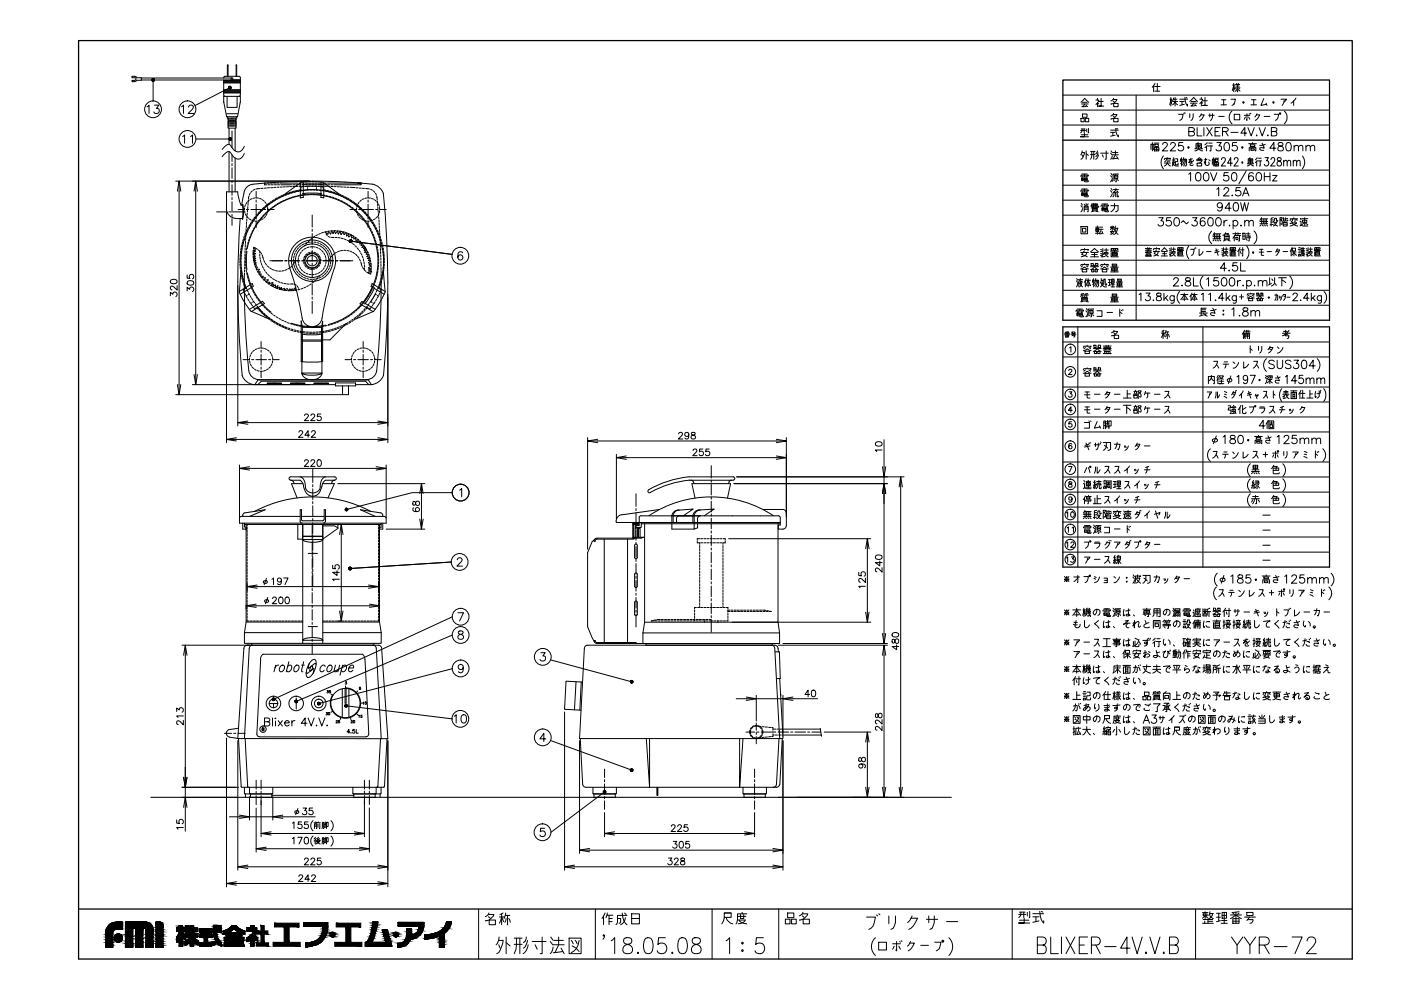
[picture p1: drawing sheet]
<svg xmlns="http://www.w3.org/2000/svg" width="420mm" height="297mm" viewBox="0 0 420 297" stroke-linecap="round" stroke-linejoin="round" font-family="sans-serif">
<path d="M23.6 12.2h381.9v275.3h-381.9zM318.8 24h79.9v72h-79.9zM318.8 42h79.9M318.8 98h79.9v72h-79.9zM23.6 272.5h381.9" fill="none" stroke="#000" stroke-width=".38"/>
<g fill="none" stroke="#000" stroke-width=".3">
<path d="M40.4 23.3l.3 .2v.4l-.3 .2h-.8v.4h.8M41.1 23.3l-.4-.4h-1.1v.4h.8M41.1 23.3h1.3v.8l-1.3-.1-.7 .4M42.4 24h27.2M42.4 23.4h27.2M44.1 32l.6-.5v2.5M45.9 24v6.3M46.3 31.5h1.4l-.8 1a.79 .79 0 0 1 .9 .9 .79 .79 0 0 1-1.1 .6l-.4-.1-.2-.4M54.4 32l.6-.5v2.5M56.5 32.1l.3-.5 .7-.1 .5 .7-1.6 1.8h1.7M67.1 28.4l.4 .4M67.1 28.9h5v1.7l-.9 4.4h-3.2l-.9-4.4z"/>
<path d="M67.1 27.3h5M67.1 23.3v.1M67.1 24v4.5M67.1 24.1h5M67.1 27.9h5M67.1 27.7h5M67.1 27.5h5M67.1 27.1h5M67.1 26.9h5M67.1 24.9h5M67.1 24.7h5M67.1 24.5h5"/>
<path d="M67.1 24.3h5M68 34.1h3.2M68.1 28.9v3.3h3v-3.3M68.2 22.9v-3.4h.2v3.4M68.2 35v.4h2.8v-.4M68.4 35.7h2.4v.4h-2.4zM68.4 37.8h2.4v.6h-2.4zM68.4 37.1h2.4v.4h-2.4zM68.4 36.4h2.4v.4h-2.4zM68.5 35.4v.3M68.5 36.1v.3M68.5 36.8v.3"/>
<path d="M68.5 37.5v.3M68.7 38.4v4.9M68.9 26.3l-10.4 5.3M69.3 35.4v.3M69.3 36.1v.3M69.3 36.8v.3M69.3 37.5v.3M69.6 39.3v5M69.8 23.9h2.3M69.9 35.4v.3M69.9 36.1v.3M69.9 36.8v.3"/>
<path d="M69.9 37.5v.3M70.5 38.4v6.8M70.7 35.4v.3M70.7 36.1v.3M70.7 36.8v.3M70.7 37.5v.3M70.8 22.9v-3.4h.2v3.4M72.1 28.4l-.4 .4M72.1 23.3l-.4-.4h-4.2l-.4 .4M72.1 23.3v5.2M318.8 28.5h79.9M318.8 33h79.9"/>
<path d="M318.8 37.5h79.9M324.1 39.1h1.5M324.2 35.5h.9v1h-.9zM324.2 30.7l1.1-1.2 1.2 1.2M324.3 38.7h1.1M324.3 31.2h2M324.5 38.7v.5l-.4 .6M324.6 30.7h1.4M324.6 34.2h1.4v1h-1.4zM325.1 38.7v1.1M325.2 40v1h-1.1h2.3M325.3 31.2l-.8 .8 1.4-.2"/>
<path d="M325.5 35.5h1v1h-1zM325.7 31.6l.5 .4M325.9 38.7v.8M326.4 38.5l-.1 1.3M328.7 30h.8v.3l-.8 1M329.1 29.5v.5M329.5 31.2l-.4-.4v1.2M329.6 30.4h1.3M330.2 29.5v2.3h-.7h1.5M333.1 39.7h1.3M333.1 39h2.3M333.1 35.7h.2"/>
<path d="M333.1 31.2h.2M333.7 39.7v1M333.8 34.3h1.2a2.02 2.02 0 0 1-1.7 1.4M333.8 29.8h1.2a1.98 1.98 0 0 1-1.7 1.4M333.8 34.8l.4 .3M333.8 30.3l.4 .3M334 34l-.2 .3-.7 .5M334 29.5l-.9 .8M334 35.5h1.3v1h-1.3zM334 31h1.3v1h-1.3zM334.6 38.5a3.7 3.7 0 0 0 .8 2.5v-.5M334.9 38.5l.3 .2"/>
<path d="M340.7 28.5v67.5M346 25.7l-.4 .5M346.2 25.9h1.7M346.4 27.3h1.4M346.4 25l-.4 .7v1.8M347.1 25v2.3M350.9 29.7h.5M351.1 29.2v2.6M351.4 31.1l-.3-1.4-.3 1.7M351.6 31.4l.8-1 .3 .7 .5 .3M351.6 30.4h1.6M351.9 29.7h1.1"/>
<path d="M352 29.4l-.4 .8M352.4 29.2v2.6M353.5 34.3h1.3a1.67 1.67 0 0 1-1 1.8M353.8 30.4h1.4M353.8 29.7h2.3M354.5 30.4v1M355 33.9l.2 .2M355.2 31.3l-1.4 .3M355.3 33.8l.2 .1M355.3 29.2a3.7 3.7 0 0 0 .8 2.6v-.5M355.7 29.2l.3 .2M356.5 39.4l1.5-.1 .2-.3-.1-.5-.5-.3h-1.1v2.5h1.1a.68 .68 0 0 0 .6-.8l-.6-.5"/>
<path d="M356.8 30.4l1.2-1.2 1.1 1.2M356.8 34.1v1.1M357 30.9h2M357.3 30.4h1.4M357.8 34.1a1.69 1.69 0 0 1-.6 2M358 30.9l-.8 .9 1.4-.2M358.3 31.3l.5 .5M359 38.2v2.5h1.5M359.6 35.1l.6-.7h.9l-.6 1.2-.7 .5M359.8 29.7h.9v.4l-.9 1M360.3 29.2v.5M360.3 34.1l-.1 .3"/>
<path d="M360.7 30.9l-.4-.3v1.2M360.8 30.2h1.3M361 38.2v2.5M361.4 29.2v2.4h-.7h1.4M361.9 38.2l1.6 2.5M362.5 34.6h1.6M362.8 34.1v1M363.5 38.2l-1.6 2.5M363.6 34.1a1.78 1.78 0 0 1-.6 2M364.4 39.4h.9M365.5 34.9h1.6M365.9 38.2h-1.5v2.5h1.5"/>
<path d="M366.2 31.4h1.6M366.3 29.9h1.4M366.6 39.4l1.5-.1 .2-.6-.6-.5h-1.1v2.5M367 29.9v1.5M367.5 39.4l.8 1.3M369.1 39.7h2.2M369.2 29.7h1.3l-.4 1.4M369.5 33.3a2.54 2.54 0 0 0 0 3.8M369.6 25.5h.8M370 31.3l.1-.2-.6 .5M370 25v2.5M370.1 34.3h1.7v1.6h-1.7z"/>
<path d="M370.3 26.8l-.3-1.3-.4 1.6M370.4 26.3h1.5M370.5 25.3h1.3M370.6 25.8h1.1M370.6 26.6l.2 .2M370.8 27l-.4 .3M370.8 25l.2 .3M371.2 25.3l-.2 2.2M371.5 27l.4 .3M371.5 25l-.3 .3M371.7 26.6l-.2 .2M373.2 34.6h1.6"/>
<path d="M373.5 35.1l-.3 .6M373.9 39.9h-1.8l1.2-1.7v2.5M374 34.1v2l-.2-.2M374.3 38.2l.9 2.5 1-2.5M374.5 35.1l.3 .6M374.6 34.1l.2 .2M375 33.9l.1 .2M375.1 31.4h1.7M375.3 29.9h1.4M376 29.9v1.5M376.3 35.1l.5-.7h1l-.7 1.2-.6 .5M377 34.1l-.2 .3"/>
<path d="M377.6 38.2l.9 2.5 1-2.5M379 29.6l-.9 2 1.7-.3M379.1 34.9h1.7M379.7 30.9l.3 .7M381.3 39.4l1.4-.1 .2-.3-.1-.5-.5-.3h-1v2.5h1l.5-.2v-.8l-.5-.3M382.1 34.3h1.4a1.67 1.67 0 0 1-1 1.8M384.2 29.7h1.6l-.7 .9M385.1 30.1l-.6 1.5M385.2 33.3a2.63 2.63 0 0 1 0 3.8M387.2 30.9l.8-.7v1.4M388.6 29.4l-.6 .8M52.7 54.3h40.2"/>
<path d="M53.2 57.3l.5-3 .5 3M53.7 54.3v64M54.8 40.9l.6-.5v2.5M57.1 40.9l.6-.5v2.5M58.2 57.3l.5-3 .5 3M58.7 54.3v61M58.7 41.7h10.3M68.7 45.4v12.1M69.6 46.4v2M69.6 49v.7M69.6 50.3v3.2M69.6 54.1v.7"/>
<path d="M69.6 55.4v3.2M69.6 59.2v.6M70.5 47.4v10.1M71.3 57.5h-3.4v5.2a2.98 2.98 0 0 0 2.8 2.8M71.3 57.5l.6 2.8 .4 1.2h.4M73.3 46a1.95 1.95 0 0 1-1.9 1.7 1.95 1.95 0 0 1-1.9-1.5 1.06 1.06 0 0 0-1-.8 1.06 1.06 0 0 0-1 .6l-.9 1M73.3 43.9a1.95 1.95 0 0 1-1.9 1.6 1.95 1.95 0 0 1-1.9-1.4 1.06 1.06 0 0 0-1-.8 1.06 1.06 0 0 0-1 .6l-.9 .9M74.7 58.8l-.2 .9M74.8 60l-.5 .4M75 57.9l-.3 .6M75.6 59.5l-.5 .3M75.7 57.2l-.5 .5"/>
<path d="M75.8 55.2a3.2 3.2 0 0 0-2.8 3.3l-.5 3M76.5 56.7l-.6 .3M76.6 59.3l-.7 .1M76.8 57.4v1.9M76.8 60v.6M76.9 59.3l.6 .1M77.8 59.5l.6 .2M78 56.5l-1.2 .2M78.7 59.9l.5 .4M78.9 56.4l-.6 .1M79.8 54.9h-.5v.5h.7M79.9 56.4h-.6"/>
<path d="M80.1 54.9h.7M80.4 55.4h.6M80.8 56.3h-.6M81.1 54.9h.6M81.3 55.4h.6M81.8 56.2l-.6 .1M82 54.9h.7M82.2 59.9l-.6 .3M82.3 55.4h.6M82.7 56.1l-.6 .1M83 54.9h.6M83 59.4l-.5 .3"/>
<path d="M83.1 56.1h.6M83.2 55.4h.6M83.4 59.5l-.5 .3M83.8 58.9l-.5 .3M83.9 54.9h5.5M84 56.1h.7M84.2 55.4h3.2M84.3 59.1l-.6 .3M84.7 58.5l-.6 .3M84.9 56h.7M85.2 58.7l-.6 .2M85.6 58.2l-.6 .2"/>
<path d="M85.9 56h.7M86 58.3l-.5 .3M86.2 59.6l-.6 .3M86.5 57.8l-.6 .3M86.9 55.9h.6M86.9 58l-.6 .2M87.1 59.3l-.6 .2M87.4 57.5l-.6 .2M87.8 55.4h.6M87.8 55.9h.7M87.8 57.8l-.6 .1M88 59l-.6 .2"/>
<path d="M88.3 57.2l-.6 .3M88.7 55.4h.7M88.8 57.5l-.6 .2M88.8 55.9h.6M88.9 58.8l-.6 .1M89.2 57.1l-.6 .1M89.7 55.4h.6M89.7 54.9h.6M89.7 57.3l-.6 .1M89.7 55.9h.7M89.8 58.5l-.6 .2M90.1 54.8l-.1 4.5 .9-.1"/>
<path d="M90.1 56.9l-.5 .1M90.2 54.7l-4.7 3.4M90.3 56.7v.4M90.6 57.2h-.6M90.6 55.4h.7M90.6 54.9h.7M90.7 55.9h.6M90.7 58.4l-.5 .1M91 54.6v4.6M91 55.9l-.7 .1v.4M91.6 55.4h.6M91.6 54.9h.6"/>
<path d="M91.6 57l-.6 .1M91.7 58.3h-.6M92 55.9h-.6M92.3 55.8l-.7 .1M92.3 55.8v.4M92.3 56.5v.4M92.3 55.8h.6M92.5 57h-.6M92.5 55.4h.7M92.5 54.9h.7M92.6 55.8h.6M92.7 58.2l-.7 .1"/>
<path d="M92.9 57h.6M93.3 55.8h.9M93.5 55.4h.6M93.5 54.9h.6M93.6 58.2h-.6M93.8 57h.6M93.9 58.2h.7M94.2 55.8h.7M94.4 55.4h.7M94.4 54.9h.7M94.5 55.8h.6M94.7 57h.7"/>
<path d="M94.9 58.2l.6 .1M94.9 55.8v.4M94.9 56.5v.4M95.2 55.9h.6M95.4 55.4h.6M95.4 54.9h.6M95.4 55.8l.7 .1M95.7 57l.6 .1M95.8 58.3l.7 .1M96.1 55.9l.8 .1v.4M96.3 54.6v4.6M96.3 55.4h.7"/>
<path d="M96.3 54.9h.7M96.4 55.9h.6M96.4 58l-2.8-.2-2.9 .2M96.6 57.2h.7M96.8 58.4l.6 .1M96.8 55.3l-3-.2-3.1 .2M96.9 56.7v.4M96.9 54.6a23.8 23.8 0 0 0-6.7 0M96.9 54.7l5.3 3.7M97.1 54.8v4.5l-.9-.1M97.1 56.9l.5 .1M97.3 55.4h.6"/>
<path d="M97.3 54.9h.6M97.4 55.9h.6M97.6 57.3l.6 .2M97.7 58.6l.6 .2M98 57.1l.6 .1M98.2 54.9h10.1h-1M98.2 55.4h.7M98.3 55.9h.6M98.5 57.5l.6 .2M98.6 58.8l.6 .2M98.9 57.2l.6 .3M99.2 55.4h.7"/>
<path d="M99.3 55.9h.6M99.4 57.8l.7 .1M99.6 59.1l.5 .2M99.8 57.5l.6 .2M100.2 55.9h.6M100.4 58.1l.6 .2M100.4 59.4l.6 .2M100.7 57.8l.6 .3M101.2 56h.6M101.2 58.3l.6 .3M101.3 59.7l.6 .3M102.1 56l.6 .1"/>
<path d="M102.1 58.7l.6 .3M102.5 58.5l.6 .3M103 59.1l.5 .3M103.1 56.1h.6M103.4 58.9l.5 .3M103.8 59.6l.6 .3M104 56.1h.6M104.2 59.4l.6 .3M105 56.1l1.5 .1M105 59.9l.6 .3M106.8 56.3h.6M107.7 56.4h.7"/>
<path d="M108.3 54.9v.5h-8.2M108.4 60l-.5 .4M108.7 56.4l.6 .1M109.2 59.5l-.5 .3M109.6 56.5l1.2 .2M110.2 59.3l-.7 .1M110.4 57.4v1.9M110.4 60v.6M110.5 59.3l.6 .1M111.2 56.7l.5 .3M111.4 59.5l.6 .2M111.7 55.2l-9.2-.7-8.7-.2-8.7 .2-9.3 .7"/>
<path d="M111.8 55.2l1.1 .4 1 .8 1 1.5M112 57.2l.4 .5M112.3 59.9l.5 .4M112.6 57.9l.3 .6M113 58.8l.1 1.1M115 57.9a280.4 280.4 0 0 1 0 54.7M318.8 51h79.9M318.8 55.5h79.9M324.1 57.3l.2-.3h2.1l-.2 .3M324.1 52.8l.2-.3h2.1l-.2 .3M324.3 40.4h1.9M324.4 58h1.7v.6h-1.7z"/>
<path d="M324.4 53.5h1.7v.7h-1.7zM324.4 58.3h1.7M324.4 57.7h.5M324.4 57.3h.5M324.4 56.7h1.7M324.4 53.8h1.7M324.4 53.1h.5M324.4 52.8h.5M324.4 52.2h1.7M324.5 45.7h.7a2.17 2.17 0 0 1-1 2M324.5 46.4l.2 .5M324.6 45.2l-.5 1.2"/>
<path d="M325.2 58l.2 1h.8l.2-.4M325.2 53.5l.2 1h.8l.2-.3M325.2 52.2v.9M325.2 56.7v1M325.6 57.7h.5M325.6 57.3h.5M325.6 53.1h.5M325.6 52.8h.5M325.7 45.2v2.5M325.7 46.1l.7 .5M327.1 46.3h1.3M327.1 45.4h1.3"/>
<path d="M327.4 45.4l-.1 1.7-.2 .6M328 45.4v2.3M329.1 45.2l-.5 .9M329.3 45.7l-.3 .9-.4 .3M329.4 46.4l-.3 .9-.5 .4M330.1 45.9h2.3M330.6 46.4l.3 .7M331.8 45.2v2.5h-.4M333.1 57.2l.4 .5M333.1 52.7l.4 .4M333.1 45.9l.4 .5M333.2 56.5l.4 .5"/>
<path d="M333.2 52l.4 .5M333.2 45.2l.4 .5M333.6 58l-.5 1M333.6 53.5l-.5 1M333.6 46.8l-.5 .9M333.6 46.4h1.8M333.7 45.7h1.6M333.9 56.8h1.5M334.1 57.8l-.1 1-.3 .2M334.2 52.5h1v1h-1zM334.2 53h1M334.4 53.8l-.3 .4"/>
<path d="M334.4 40.5l-1.3 .3M334.5 45.2v1.2l-.7 1.2M334.6 57.8v1.2M334.7 56.5a1.15 1.15 0 0 1-.8 1.2l1.3-.2M334.7 52.3l-.2 .2M334.8 53.5v1h-.3M334.9 46.9l.5 .8M335 57.2l.4 .5M335.1 57.8v1.2h.3v-.3M335.1 47.4l-1.5 .2M335.1 53.8l.3 .4M335.4 52.2h-1.6v1.5l-.2 .6"/>
<path d="M345.2 44.8v-1.6h.8v1.6h-.2M345.6 42.7v2.5M346.2 44.3h1.3v.9h-1.3zM346.2 44.8h1.3M346.2 42.9h1.3M346.4 43.2h1v.7h-1zM346.9 44.3v.9M348.7 43.3l.2-.4 .7-.2 .4 .3 .1 .4-1.5 1.8h1.6M348.9 46.8a2.99 2.99 0 0 0 0 3.8M349.2 47.9l.1-.4h1.7l-.1 .4M349.2 48.9h1.8M349.8 47.6l-.2 .7-.3 .1"/>
<path d="M350.1 48.9l.9 .9M350.1 48.4a1.29 1.29 0 0 1-.9 1.4M350.1 47.3v.2M350.3 47.6l.1 .7 .5-.2M351.1 43.3l.2-.4 .7-.2 .4 .3 .1 .4-1.6 1.8h1.7M351.6 48.2h.8M351.7 49.1a1.64 1.64 0 0 0 1.7 .7M351.7 48.6l-.1 1.2M351.7 47.7h.5M352 48.7h.4M352 47.3v2.1M352.5 47.6h.7v.8h-.7v1h.8v-.5"/>
<path d="M354.1 47.6v.3h.6M354.1 47.9l-.1 .5M354.4 47.3v2.5M354.6 48.6l-.5 .5M354.7 42.7h-1.1l-.2 1.1a.89 .89 0 0 1 1.4 0 .89 .89 0 0 1-.2 1.3 .89 .89 0 0 1-1.3-.3M354.9 47.7h.9v1.7l-.4 .4M355 47.3l-.3 1.1M355.2 47.7l-.1 .9-.4 .8M355.5 47.7v.7l-.5 1.4M356.5 52.2l.6-.5v2.5M357.2 47.4l-.7 1.3 .8-.5 .1 .9M357.6 47.6l-1.1 .3"/>
<path d="M358 48.1l-1.1 1 .1 .5 .8-.2M358.3 44.6h2.4M358.7 44.6v-1.5h1.6v1.5M358.8 48l.9-.7 .9 .7M358.8 44.3l.7-.6 .7 .6M358.8 43.7h1.4M358.9 51.9a.8 .8 0 0 1 1.2 .3l.1 .6a1.09 1.09 0 0 1-.7 1.4h-.3a1.55 1.55 0 0 1-.3-2.3zM359 48.9h1.4v.9h-1.4zM359 48.1h1.4l-.5 .7-.3 .1M359 43.3l.2 .3M359.3 47.8h.8M359.4 42.7l-.4 .4"/>
<path d="M359.5 44.6l1.2 .6M359.5 44.3a1.03 1.03 0 0 1-1.2 .9M359.5 43.2v1.2M360 43.3l-.2 .3M361.3 51.9a.8 .8 0 0 1 1.1 .3 1.26 1.26 0 0 1-.8 2 1.55 1.55 0 0 1-.3-2.3zM361.6 47.4l-.2 1.5-.2-.3 .1-.2 .3 .2-.2 .6a.67 .67 0 0 0 1.2 0l-.1-.6M361.9 43.9v1.3M362 47.7l-.8 .2M362 43.6l-.7 .7M362 42.7l-.7 .7M362.3 43.7h1.4M362.5 47.9l.4 .3"/>
<path d="M362.5 42.9h1M363 51.7l1 2.5 .9-2.5M363.2 43.7v1.5h-.4M363.6 49.2v-1.5h.6l-.1 1.5M363.9 47.3v2.5M364.3 48.7h1.1v1.1h-1.1zM364.3 49.3h1.1M364.3 47.4h1.1M364.5 47.7h.8v.7h-.8zM364.9 56.7l.6-.5v2.5M364.9 48.7v1.1M364.9 42.7h1.4l-.8 1a.84 .84 0 0 1 .6 1.4 .84 .84 0 0 1-1.4-.3"/>
<path d="M366.3 47.9l.4-.6h.6l.2 .4-.3 .9-.9 1.2h1.3M367.1 56.8l.4-.6h.5l.5 .5-.4 .8-1.2 1.2h1.7M367.4 42.9a.78 .78 0 0 1 1.2 .3 1.18 1.18 0 0 1 .1 1.4 1.18 1.18 0 0 1-1.3 .5 1.88 1.88 0 0 1 0-2.2zM368.3 51.7h-1.2l-.1 1.1a.89 .89 0 0 1 1.4-.1 .89 .89 0 0 1-.2 1.4 .89 .89 0 0 1-1.3-.3M369.4 58.6h.3zM369.6 48.9h-1.4l.9-1.6v2.5M369.6 51.9a.8 .8 0 0 1 1.2 .3 1.26 1.26 0 0 1-.8 2 1.6 1.6 0 0 1-.4-2.3zM370.1 47.9l.4-.6h.6l.2 .4-.3 .9-.9 1.2h1.3M370.9 42.7h-1.2l-.1 1.1a.88 .88 0 0 1 1.3-.1 .88 .88 0 0 1-.1 1.4 .88 .88 0 0 1-1.3-.3M371.9 56.2h-1.2l-.1 1.1a.88 .88 0 0 1 1.3 0 .88 .88 0 0 1-.1 1.3 .88 .88 0 0 1-1.3-.3M372.6 58.7l1-2.5 1 2.5M373 57.9h1.2"/>
<path d="M373.7 51.3l-2.2 3.8M374.1 49.1h1.8M374.3 49.1v-1.5h1.4v1.5M374.5 48.7l.5-.5 .6 .5M374.5 43.1h2.3M374.5 48.2h1.1M374.6 45.2v-.9h2v.9h-.1M374.6 47.8l.2 .3M374.9 47.3l-.3 .3M375 43.4h1.3v.5h-1.3zM375 49.1l.9 .7M375 48.7a1.01 1.01 0 0 1-.9 1.1"/>
<path d="M375 47.7v1.2M375.1 44.6h1.1v.5h-1.1zM375.4 47.8l-.2 .3M375.7 42.7v.4M375.9 52.1a.73 .73 0 0 0-.7-.4 .73 .73 0 0 0-.6 .5 1.46 1.46 0 0 0 .5 2 .78 .78 0 0 0 .9-.7 .78 .78 0 0 0-.7-.8 .78 .78 0 0 0-.9 .7M376.8 40.6h.2zM376.9 48.4v1.4M377 48.1l-.5 .6M377 47.3l-.5 .6M377 51.9a.8 .8 0 0 1 1.2 .3 1.26 1.26 0 0 1-.8 2 1.55 1.55 0 0 1-.4-2.3zM377.3 48.2h1.1M377.4 47.4h.8"/>
<path d="M377.9 48.2v1.6h-.2M378.5 42.9l.6 1.5-1.1-.1-.2 .5 .5 .3h.7M379.2 51.7v2.5M379.2 52.9h1.7M379.4 47.3h1l-.6 .9a.73 .73 0 0 1 .6 1.1 .73 .73 0 0 1-1.2-.1M379.5 43.2l-1.7 .4M380.1 40.6h.3zM380.9 51.7v2.5M381.2 47.9l.3-.6h.6l.2 .4-.3 .9-.9 1.2h1.3M381.7 52.6h1.3l-1.3 1.6h1.3M382.6 44.4h-1.8l1.2-1.7v2.5M383.2 47.3a.53 .53 0 0 0 .2 .9 .79 .79 0 0 1 1 .8 .79 .79 0 0 1-1.2 .6l-.2-.4a1.15 1.15 0 0 1 1.1-1.1 .5 .5 0 0 0-.3-.8z"/>
<path d="M383.4 42.9a.51 .51 0 0 0 .3 .8 .89 .89 0 0 1 1 .4 .89 .89 0 0 1-.1 1h-1.2l-.2-.3a.93 .93 0 0 1 1.2-1.1 .52 .52 0 0 0 .2-.8zM385 48.6l.4-.5 .5 .1 .1 1.6M385 48.1v1.7M385.9 42.9a.78 .78 0 0 1 1.2 .3 1.24 1.24 0 0 1-.8 2 1.32 1.32 0 0 1-.6-2zM386 48.6l.5-.5 .5 .1 .1 1.6M387.8 48.6l.5-.5 .5 .1 .1 1.6M387.8 48.1v1.7M388.1 44l.6-.4 .6 .1 .1 1.5M388.1 43.6v1.6M388.9 48.6l.5-.5 .4 .1 .1 1.6M389.4 44l.6-.4 .6 .1 .1 1.5M390.6 46.8a2.99 2.99 0 0 1 0 3.8"/>
<path d="M391.7 44l.5-.4 .6 .1 .2 1.5M391.7 43.6v1.6M393 44l.6-.4 .6 .1 .1 1.5M65 63.5h3M67.9 63.5v69.2M68.6 63.5h.6M69.6 60.5v3.1M69.6 64.3v.6M69.6 65.5v2M69.9 63.5h3M70.7 65.5h1.9M71.4 62.8h1.9"/>
<path d="M72 79.1v.7M72 78.2v.6M72 77.2v.7M72 65.5a279.6 279.6 0 0 0 .6 47.1M72 76.3v.6M72.2 77.9v.6M72.2 75.3l-.1 .7M72.2 79.8l.1 .6M72.2 76.9v.7M72.2 78.8v.7M72.3 76l-.1 .6M72.3 78.2v.7"/>
<path d="M72.3 74.4l-.1 .6M72.3 77.3v.6M72.3 79.2v.6M72.4 76.3l-.1 .7M72.4 75.1l-.1 .6M72.5 75.4l-.1 .6M72.5 73.5l-.2 .6M72.6 74.1l-.1 .6M72.6 74.4l-.1 .7M72.7 61.5l.2 1.7-.3 2.3M72.7 72.5l-.1 .7M72.8 73.2l-.2 .6"/>
<path d="M72.8 61.3l.2 2.5-.2 1.9-.2-.2M72.8 61.3l-.1 .2M72.8 73.5l-.1 .6M73 72.3l-.2 .6M73 71.6l-.2 .6M73.1 72.6l-.2 .6M73.3 70.7l-.2 .6M73.3 71.3l-.2 .7M73.3 62.3v.7M73.3 63.3l.2 .6M73.3 71.7l-.2 .6M73.4 79v.6"/>
<path d="M73.4 80l-.1 .6M73.4 77.1v.6M73.4 78.1v.6M73.5 76.2l-.1 .6M73.5 75.2v.6M73.5 74.3v.6M73.6 73.3v.6M73.6 64.2l.3 .5M73.6 61.4l-.2 .6M73.6 70.5l-.2 .5M73.6 72.4v.6M73.6 70.8l-.2 .6"/>
<path d="M73.6 69.8l-.2 .6M73.6 78.2v.6M73.7 71.4l-.1 .6M73.7 77.2l-.1 .6M73.7 79.1v.6M73.7 76.3v.6M73.7 70.5v.6M73.8 69.5l-.1 .6M73.8 68.6v.6M73.9 75.3l-.1 .6M73.9 67.6v.6M73.9 66.6v.7"/>
<path d="M73.9 62.8h.7M74 74.4l-.1 .6M74 65.7v.7M74 69.9l-.2 .6M74 69l-.2 .6M74 69.6l-.2 .6M74.1 75.4l-.2 2.7 .2 2.8M74.1 60.6l-.3 .5M74.1 64.7l-.1 .7M74.1 65l.4 .5M74.1 74.5a19.8 19.8 0 0 1 33-10.8 19.8 19.8 0 0 1-8.7 33.6M74.2 63.8l-.1 .6"/>
<path d="M74.2 73.5l-.1 .6M74.2 62.8v.7M74.3 61.9v.6M74.4 68.7l-.2 .6M74.4 60.9v.7M74.4 69l-.2 .6M74.5 72.5l-.2 .6M74.5 60v.6M74.5 68.1l-.3 .6M74.7 71.6l-.2 .6M74.8 65.6l.5 .4M74.8 68.2l-.3 .5"/>
<path d="M74.9 67.9l-.3 .5M75 67.3l-.4 .5M75.1 70.7l-.3 .6M75.2 62.8h3.2l-.4 .5M75.3 67.4l-.3 .5M75.3 67.1l-.3 .5M75.5 66.5l-.4 .5M75.5 69.9l-.3 .6M75.6 66.1l.7 .1M75.8 66.6l-.3 .5M75.8 69l-.2 .6M75.8 66.3l-.3 .5"/>
<path d="M75.9 75.8v.7M75.9 76.8l.1 .6M76 65.7l-.4 .5M76 74.9l-.1 .6M76 66a21.4 21.4 0 0 1 35.3 .2M76 77.7l.1 .6M76 76.8h.1M76.1 75.6l-.2 .1 .2 .1M76.1 74.1l-.1 .5M76.1 74.1l1.1 .6M76.1 74.1v.2M76.1 75.1v.1"/>
<path d="M76.1 76.1h-.2l.1 .1M76.1 77.3l-.1 .1h.1M76.1 76.2l.2 .1M76.1 75.2l.3 .1M76.1 76.9h.3M76.2 76.1h.2M76.2 74.4l.1 .1M76.2 75.8l.2 .1M76.2 77.9l-.1 .2h.1M76.2 78.7l.2 .6M76.2 77.4l.2 .1M76.3 76.6l-.2 .1"/>
<path d="M76.3 78.5h-.2l.2 .1M76.3 68.2l-.3 .5M76.3 75.5l-.2 .1M76.3 78.1h.2M76.4 76.4v.2M76.4 65.8l-.4 .5M76.4 77.1l-.2 .2M76.4 74.6l.1 .2M76.4 75l-.2 .1M76.4 75.3v.2M76.4 76.9l.2 .1-.2 .1M76.4 79.6l.3 .6"/>
<path d="M76.4 77.7l-.1 .1M76.4 78.6l.2 .1M76.5 76h.2h-.2M76.5 79.1l-.1 .2M76.5 77.5h.2l-.2 .2M76.5 78.3l-.1 .1M76.6 66.3h.6M76.6 74.9l-.1 .1M76.6 65l-.5 .4M76.6 79.3l.1 .1M76.6 78.1v.1M76.7 79.9v.1"/>
<path d="M76.7 78.7l.1 .2M76.7 78.9l-.2 .2M76.8 80h.2M76.8 67.4l-.3 .5M76.8 61.2v3.2M76.8 65v.7M76.8 66.3v1.9M76.8 79.6l-.1 .2M76.9 79.4v.1M76.9 65l-.4 .5M77.2 64.2l-.5 .5M77.4 66.6l-.4 .5"/>
<path d="M77.5 74.9l.4 .5v.4M77.5 64.3l-.4 .4M77.8 63.5l-.4 .4M77.9 65.8l-.4 .5M77.9 76.2v.6M78 77.1v.6M78.1 66l-.6 .2M78.1 75.6l.4 .6M78.1 78l.2 .7M78.2 63.6l-.4 .4M78.3 79l.3 .6M78.5 65.1l-.4 .4"/>
<path d="M78.6 76.4l.4 1.4M78.7 79.9l.3 .5M78.8 62.9l-.4 .4M78.9 65.5l-.5 .4M79 62.8h.7M79.1 64.4l-.4 .4M79.1 62.2l-.4 .4M79.1 78.1l.3 .6M79.4 60.5l.4 .5M79.5 62.2l-.4 .5M79.6 78.9l.4 .5M79.6 64.9l-.4 .4"/>
<path d="M79.8 63.7l-.4 .4M79.9 61.5l-.5 .4M80 61.3l.2 .6M80.1 64l-.3 .6M80.2 79.7l.4 .4M80.2 61.6l-.4 .4M80.2 62.2l.1 .6M80.3 63.1l-.1 .6M80.3 62.8h.1M80.3 62.8h1.9M80.5 63l-.5 .5M80.6 60.9l-.5 .4"/>
<path d="M80.9 78.2h3.9M81 61.1l-.5 .3M81.3 62.5l-.5 .4M81.4 60.4l-.5 .4M81.8 60.5l-.5 .4M82 61.9l-.5 .3M82.6 60l-.5 .3M82.8 61.4l-.5 .3M83.6 60.8l-.5 .4M84.4 60.4l-.5 .3M85.3 60l-.6 .3M85.4 78.2h.7"/>
<path d="M86.7 78.2h3.2M87.6 79.7l-.5 .5M88 77.7v.6M88 78.6l.1 .7M88.2 79l-.4 .5M88.2 76.7l-.1 .7M88.2 79.6l.2 .6M88.5 75.8l-.2 .6M88.6 78.2l-.3 .5M88.7 73.1a7.1 7.1 0 0 1 9.3-.5 7.1 7.1 0 0 1 1.8 9l-1.7 6.2-1.3 6.3a3.3 3.3 0 0 1-3.8 3.8 3 3 0 0 1-2.4-2.5 96.9 96.9 0 0 0-3.9-15.8 7.1 7.1 0 0 1 2-6.5zM89 75l-.4 .5M89.4 78.2l.1 .6"/>
<path d="M89.5 77.2l-.1 .6M89.5 79.1l.2 .6M89.6 74.3l-.5 .5M89.9 76.3l-.3 .6M89.9 80l.3 .5M90.3 73.6l-.5 .5M90.3 75.5l-.3 .5M90.5 78.2h.7M91 74.9l-.5 .4M91.1 77.7l-.1 .6M91.1 78.6l.2 .6M91.1 73.2l-.6 .3"/>
<path d="M91.4 77.7l-.1 .6M91.4 78.6l.2 .6M91.4 76.8l-.3 .6M91.4 79.5l.4 .5M91.6 73.4l-.3 .3M91.8 76.8l-.3 .6M91.8 79.5l.4 .4M91.8 78.2h3.2M91.8 74.4l-.5 .3M92 72.8l-.6 .2M92.1 76.1l-.5 .4M92.2 72.7l-.4 .4"/>
<path d="M92.4 76.2l-.4 .4M92.7 74.1l-.6 .1M92.9 72.6l-.6 .1M92.9 75.7l-.6 .2M92.9 72l-.5 .4M93.2 75.6h.6M93.2 72.6h.6M93.4 75.9l-.7 .1M93.6 71.4l-.5 .4M93.6 64.4v3.7M93.6 68.7v.7M93.6 70v3.2"/>
<path d="M93.6 73.8v.6M93.6 75.1v3.1M93.6 78.9v.6M93.6 73.9l-.6 .1M93.7 75.9l.6 .1M93.9 74l.7 .1M94.2 75.6l.6 .2M94.2 72.6l.6 .1M94.4 70.8l-.5 .4M94.6 76.1l.6 .4M94.9 74.1l.5 .3M95 76l.5 .4"/>
<path d="M95.1 72.7l.6 .3M95.2 70.4l-.5 .3M95.4 76.7l.3 .5M95.5 79.3l-.3 .6M95.6 78.2h.7M95.7 76.6l.3 .6M95.7 74.5l.5 .4M95.8 77.5l.1 .7M95.9 79.4l-.4 .5M95.9 78.5l-.2 .6M95.9 78.2h.1M96 73.1l.5 .3"/>
<path d="M96.1 70l-.6 .2M96.1 77.5l.1 .7M96.2 78.5l-.2 .6M96.2 78.2h.1M96.5 75.1l.4 .4M96.8 73.5l.5 .4M96.8 78.2h3.3M97 69.7l-.6 .2M97.1 75.8l.3 .5M97.5 74.2l.4 .4M97.5 76.6l.2 .6M97.6 79.4l-.2 .6"/>
<path d="M97.6 69.5l.1 .3M97.6 69.7l.3 .1M97.7 77.5l.1 .7M97.8 78.5l-.1 .6M97.8 70.1l.4 .5M97.9 69.4l-.6 .2M97.9 69.9l.2 .1M98.2 74.9l.3 .5M98.2 70.1h.2M98.4 70.8l.6 .3M98.4 69.4l.2 .1M98.4 69.8v.2"/>
<path d="M98.4 69.5v.2M98.6 75.7l.3 .6M98.6 69.6l.1 .1M98.8 69.3l-.6 .1M98.8 69.8l.2 .1M98.9 77.6l-.3 .6M99 76.6l.1 .6M99 70l.1 .2 .1-.2M99 79.4l-.1 .6M99.2 77.5v.7M99.2 78.5l-.1 .6M99.3 71.1l.8 .1"/>
<path d="M99.3 69.7l-.1 .2M99.3 69.4v.3M99.5 76.8l-.5 .5M99.5 69.3l-.1 .1M99.6 69.4v.2M99.7 69.7l.1 .1M99.8 69.2h-.6M99.8 69.9h.1M100.1 69.7l-.1 .1M100.1 76.1l-.4 .5M100.2 69.4l-.1 .2M100.2 69.3h.1"/>
<path d="M100.4 69.4v.2M100.4 71.2h.7M100.4 69.7l.1 .1M100.6 69.9h.1M100.7 78.2h.6M100.7 69.1l-.6 .1M100.9 69.7l-.1 .1M100.9 75.6l-.5 .4M101 69.4v.2M101.1 69.2l.6 .1M101.1 69.3l.1 .1M101.2 69.4l.1 .3"/>
<path d="M101.3 69.7l.1 .2M101.4 71.2l.6 .1M101.4 70l.1 .2v-.2M101.7 69.8l-.1 .1M101.8 75.2l-.6 .3M101.8 69.5v.2M101.9 69.4l.1-.1 .1 .2M101.9 78.2h3.9M102 69.3l.6 .1M102.1 69.6v.2M102.1 69.9l.1 .2M102.2 60.1l.6 .3"/>
<path d="M102.2 70.2l.1 .1 .1-.1M102.3 71.4l.6 .2M102.6 69.9l-.2 .2M102.7 75.1l-.6 .1M102.7 69.7l-.1 .2M102.9 69.6h-.1M102.9 69.5l.7 .2M102.9 69.7l.1 .2M103 60.6l.6 .2M103.1 75h.6M103.1 69.9v.2M103.2 71.6l.6 .3"/>
<path d="M103.4 70.2h-.2M103.5 69.9l-.1 .2M103.6 69.9l.2-.2v.2M103.8 70l.1 .2M103.9 61l.5 .4M103.9 69.8l.6 .2M103.9 70.3v.2M103.9 70.6l.1 .2v-.1M104 75.1l.6 .1M104.1 72l.6 .3M104.3 70.5l-.2 .1M104.5 70.2l-.2 .2"/>
<path d="M104.5 70.2h.1M104.6 70.9v.1l.1-.1M104.6 70.3v.2M104.6 70.6v.2M104.7 60l.5 .4M104.7 61.5l.5 .4M104.8 70.1l.5 .3M104.9 75.3l.6 .2M105 72.5l.5 .3M105 62.8h1.9M105 70.8l-.2 .1M105.2 72.3l30.4 4"/>
<path d="M105.2 70.6l-.1 .1M105.3 70.5h.1M105.4 62.1l.5 .4M105.4 60.6l.6 .3M105.4 70.7v.1M105.4 71v.1M105.6 70.5l.6 .3M105.6 71.2l-.2 .1M105.7 73l.5 .4M105.8 75.7l.5 .3M105.8 60.4l.5 .4M105.9 71l-.2 .2"/>
<path d="M105.9 71l.2-.2v.2M106.1 71.2v.1M106.2 62.7l.5 .3M106.2 61.1l.6 .4M106.4 71l.5 .4M106.5 73.6l.4 .5M106.5 71.4l-.4 .3v-.2M106.6 76.2l.4 .4M106.6 71.3l.1-.1v.3M106.6 60.9l.5 .4M106.7 71.9v.2l.2-.1M106.7 71.6v.2"/>
<path d="M106.9 63.3l.5 .4M107 62.3l-.1 .7M107 63.3l.1 .6M107 61.7l.5 .4M107.1 72.5l.1 .1M107.1 74.3l.4 .5M107.2 71.9l-.2 .1M107.2 71.6l.4 .4M107.2 64.2l.3 .5M107.2 61.4l-.2 .6M107.2 72.3l-.1 .1M107.3 76.8l.3 .6"/>
<path d="M107.3 71.9h.1M107.3 61.5l.5 .4M107.4 72l-.1 .2M107.5 72.5l-.2 .1M107.6 62.8h.6M107.6 63.9l.5 .5M107.7 60.6l-.4 .5M107.7 65l.4 .5M107.7 75.1l.4 .5M107.7 62.3l.5 .4M107.8 77.7l.3 .5M107.8 72.4l-.2 .1"/>
<path d="M107.9 72.2l.4 .5M107.9 72.4h.2l-.1 .2M107.9 73v.2l.2-.1M108 72.7v.2M108.1 62.2l.4 .4M108.2 75.9l.3 .5M108.2 78.5l.4 1.4M108.3 64.6l.4 .5M108.3 73.5l.1 .1M108.4 73l-.3 .1M108.4 65.6l.6 .4M108.4 62.9l.5 .5"/>
<path d="M108.4 73l.1 .1M108.4 73.6h.3M108.5 73.2l-.1 .2M108.6 72.9l.4 .5M108.6 76.7l.3 .6M108.7 74l-.2 .1h.2M108.7 62.8l.5 .5M108.8 73.6h.2M108.8 74.1h.2M108.8 62.8h3.2M108.9 65.3l.4 .5M108.9 73.8l-.2 .1"/>
<path d="M109 77.6l.1 .6M109.1 73.6l-.1 .2M109.1 63.6l.4 .5M109.1 74.4l-.1 .1h.2M109.1 74.1h.2M109.2 78.5v.7M109.2 73.6l.3 .6M109.2 66.1l.6 .1M109.3 79.5v.6M109.3 74.5h.2M109.3 74.9l-.1 .1h.2M109.4 74.3l-.2 .1"/>
<path d="M109.4 74.1h.2l-.1 .1M109.4 75.5l.1 .1M109.4 63.5l.4 .4M109.5 66.1l.4 .5M109.5 75h.2M109.5 74.7l-.1 .1M109.6 74.5v.1M109.6 75.6h.2M109.6 75.4l-.1 .1M109.7 74.4l.3 .6M109.7 64.3l.4 .5M109.8 75l.1 .1"/>
<path d="M109.9 76l-.1 .2h.2M109.9 75.6h.2M109.9 75.2l-.2 .1M110.1 64.2l.4 .5M110.1 66.8l.3 .6M110.1 76.2l.2 .1M110.1 75.3l.3 .5M110.1 76.7v.2M110.1 75.8l-.1 .2M110.2 66.3h.6M110.2 75.6l.1 .1-.1 .1M110.2 76.9l.2 .1"/>
<path d="M110.3 77.4l-.2 .1h.2M110.3 76.6l-.1 .1M110.4 76.3h.2l-.2 .2M110.4 61.2v3.2M110.4 66.3v1.9M110.4 77.5h.2M110.5 77h.1M110.5 78.7l.2 .1M110.5 76.1l.3 .6M110.6 67.6l.3 .6M110.6 77.9l-.2 .1 .2 .1M110.6 77.2l-.2 .1"/>
<path d="M110.6 64.9l.5 .5M110.7 78.1h.2M110.7 65.5l-.4-.5 .1 .7M110.8 77l-.2 .2M110.8 77.5h.2l-.1 .1M110.8 79.3v.2M110.8 77.7l-.2 .1M110.8 78.5l-.2 .2M110.8 78.9l.1 .1M110.9 77l.1 .7M110.9 65.8l.4 .5M110.9 79.5l.2 .1"/>
<path d="M111 78.2h.1M111 78.3l-.1 .2M111 68.4l.4 .6M111 79.2l-.1 .1M111.1 77.9l.1 .7M111.1 79l.2 .1h-.1M111.1 79.9l-.2 .1M111.2 79.6v.2M111.2 78.9l.1 .6M111.2 65.7l.4 .5M111.3 79.9v.6M111.4 66.6l.4 .5"/>
<path d="M111.5 66.5l.4 .5M111.5 69.3l.2 .6M111.7 66l-.6 .2M111.7 66.5l.4 .5M111.9 70.2l.2 .5M112 67.4l.3 .6M112 67.3l.3 .5M112.3 67.3l.3 .5M112.3 71l.2 .6M112.4 68.2l.3 .6M112.5 68.1l.3 .6M112.6 71.9l.2 .6"/>
<path d="M112.6 65.5l-.6 .4M112.6 62.8h.7M112.7 68.1l.3 .6M112.8 69.1l.3 .6M112.8 72.8l.2 .7M112.9 69l.3 .5M113 60.5l.4 .5M113.1 73.8l.1 .6M113.1 60.2l.1 .6M113.2 69l.2 .5M113.2 64.9l-.4 .4M113.2 61.1l.1 .7"/>
<path d="M113.2 69.9l.3 .6M113.3 74.7l.1 .6M113.3 62.1l.1 .7M113.3 69.8l.3 .6M113.4 63v.7M113.4 75.6l.1 .7M113.5 64v.7M113.5 79.4v.7M113.5 76.6v.6M113.5 69.8l.3 .6M113.6 65v.6M113.6 77.5v.7"/>
<path d="M113.6 78.5l-.1 .6M113.6 61.3l.2 .6M113.6 70.8l.2 .6M113.7 64l-.3 .6M113.7 65.9v.7M113.7 70.7l.2 .6M113.7 66.9v.6M113.7 67.8l.1 .6M113.8 68.8l.1 .6M113.8 62.2l.1 .6h1.9M113.9 63.1l-.1 .6M113.9 69.7v.6"/>
<path d="M113.9 71.7l.2 .6M113.9 71.3v-.6l.2 .6M114 72.2v-.6l.2 .6M114 72.6v.6M114.1 74.5v.6M114.1 73.5v.6M114.1 75.4l.1 .6M114.2 72.7l.1 .6M114.2 76.4v.6M114.2 77.3v.6M114.2 71.6l.2 .6M114.2 72.5l.2 .6"/>
<path d="M114.2 78.3v.6M114.2 79.2v.7M114.4 73.5l.1 .7M114.5 72.5l.1 .6M114.5 73.5l.1 .6M114.6 74.5l.1 .5M114.7 74.4l.1 .6M114.7 73.5l.2 .6M114.8 75.3l.1 .7M114.9 75.4v.3M114.9 74.4l.1 .6M114.9 76l.1 .7"/>
<path d="M115 76.3v.6M115 79.9l-.1 .6M115 77v.7M115 79.1v.7M115 77.2v.7M115 78.9v.7M115 78.2v.6M115 75.3l.1 .7M115 77.9v.7M115.2 76.3v.6M115.2 77.2l.1 .7M115.3 79.1l-.1 .7"/>
<path d="M115.3 78.2v.6M138.7 75.8a.73 .73 0 0 0-.7-.4 .73 .73 0 0 0-.6 .5 1.56 1.56 0 0 0 .6 2 .77 .77 0 0 0 .8-.6 .77 .77 0 0 0-.6-.9 .77 .77 0 0 0-.9 .7M318.8 60h79.9M318.8 64.5h79.9M318.8 73.5h79.9M318.8 78h79.9M324.1 79.6l.2-.3h2.1l-.2 .3M324.1 75.2l.2-.4h2.1l-.2 .4M324.1 75.7h2.3M324.2 67.9h2v2.2h-2zM324.2 61.7l.4 .5M324.3 61l.3 .5"/>
<path d="M324.6 62.5l-.4 1M324.6 68.4h1.1v1.2h-1.1zM324.7 79.6l-.4 .4M325.1 63.5v-1.7h1.2v1.7h-.1M325.1 61.2l.4 .4M325.1 62.7h1.2M325.1 62.3h1.2M325.2 75.2l-.8 1.1 1.7 .7M325.2 74.5v.3M325.2 79v.3M325.7 61v.8M325.7 79.6l.5 .4"/>
<path d="M325.9 75.7a1.47 1.47 0 0 1-1.6 1.3M326.3 61.1l-.3 .5M327.1 75.5l1.1-1 1.2 1M327.1 79.9h2.3M327.1 77h2.3M327.2 79h.7v.6h-.7zM327.2 75.7h2.1M327.3 61.1h1.9v.4h-1.9l-.2 .3h2.4l-.3 .4M327.4 76.3h1.7M327.6 62.2h1.4v1h-1.4zM327.6 62.5h1.4M327.6 62.9h1.4"/>
<path d="M327.9 63.3l-.6 .2M328 61l-.2 1.1-.5 .2M328.2 79.9l1.2 .9M328.2 79.5a1.39 1.39 0 0 1-1.1 1.3M328.2 75.7v1.3M328.5 69.9h1.1M328.6 79h.7v.6h-.7zM328.6 68.1h1M328.7 68.9h.8v-.5h-.8v1h.8v-.5M328.7 61v1.2M328.7 63.3l.6 .2M329.1 67.7v2.5"/>
<path d="M329.6 68.7h1.2M329.8 68.1h.9M330.1 79.6l.1-.3h2.2l-.1 .3M330.1 76h2.3M330.1 74.8l.3 .1M330.1 61.8l.2-.3h2.2l-.2 .3M330.2 68.7l-.6 1.4 1.1-.3M330.5 62.5h1.7v.7h-1.7zM330.5 69.4l.3 .7M330.5 62.8h1.7M330.5 62.2h.5M330.5 61.8h.5"/>
<path d="M330.5 61.1h1.7M330.6 76.4v.6M330.6 75.3l-.5 .2M330.7 79.6l-.5 .4M330.7 74.5v1.3M331.1 76.1l-1 .5M331.1 74.9h1.3M331.2 75.7h1.1M331.2 75.8v.2M331.2 79v.3M331.3 62.5l.2 1h.8l.2-.3M331.3 61.1v1.1"/>
<path d="M331.4 76.1l1 .9M331.4 76.8l-1.2 .2M331.7 62.2h.5M331.7 61.8h.5M331.8 74.5v1.2M331.8 79.6l.5 .4M332.1 76.3l-.3 .2M333 68.8l.6-.6 .6 .6M333 69.4h1.2M333 68.2h1.2M333.1 75.3h2.3M333.1 61.7h2.2v1.3l-.5 .5h-.3"/>
<path d="M333.1 67.8l.2 .2M333.2 74.5h2v.5h-2zM333.2 75.7v1.3h2.2M333.6 69.1l-.5 .7 .9 .4M333.6 79.2h1.3v.6h-1.3zM333.6 75.7h1.5v.9h-1.5zM333.6 67.7v1.2M333.6 79.5h1.3M333.6 76h1.5M333.6 76.3h1.5M333.9 69.4a.87 .87 0 0 1-.8 .8M334 74.5v.5"/>
<path d="M334 67.8l-.2 .2M334.2 61l-.1 1.7-1 .8M334.2 75v.7M334.4 68.6a1.96 1.96 0 0 0 .9 1.6M334.4 68.4h.9M334.5 67.7l-.3 1.4M334.5 74.5v.5M335.1 68.4l-.2 1-.7 .8M343.5 76.7h1.8M343.5 75.2h1.8M343.5 74.5h1.8M343.6 74.9h1.6"/>
<path d="M343.6 76.7h1.6M343.7 76.7v-.6h1.4v.6M344.2 74.2v.5M344.2 76.1v.6M344.4 74.7v.5l-.7 .5M344.6 76.1v.6M344.7 74.2v.5M344.8 75.4l.5 .3M345.1 75.6l-1.6 .1M345.9 74.9l.1-.4h1.8l-.2 .4M345.9 75.4h1.9M346.8 74.9l-.7 1.1 1.4 .7"/>
<path d="M346.8 74.2v.3M347.3 75.4a1.24 1.24 0 0 1-1.3 1.3M347.5 65.2h1.4l-.8 1a.84 .84 0 0 1 .7 1.3 .84 .84 0 0 1-1.5-.2M348.3 75.2l.9-1 .9 1M348.3 76.7h1.8M348.4 75.4h1.6M348.6 76h1.3M349.2 75.4v1.3M350.7 75.8h1.8M350.7 74.5l.3 .2M351.1 76.2v.5M351.1 65.2h-1.2l-.1 1.1a.9 .9 0 0 1 1.3 0 .9 .9 0 0 1-.1 1.3 .9 .9 0 0 1-1.3-.3"/>
<path d="M351.1 75l-.4 .2M351.2 74.2v1.4M351.5 75.9l-.8 .4M351.5 74.7h1M351.6 75.4h.9M351.6 75.6v.2M351.7 75.9l.6 .8h.2M351.7 76.6l-.9 .1M352 74.2v1.2M352.3 76l-.3 .3M352.4 65.4a.8 .8 0 0 1 1.2 .3 1.26 1.26 0 0 1-.9 2 1.55 1.55 0 0 1-.3-2.3zM353.1 75.1h1.9"/>
<path d="M353.2 74.2h1.6v.5h-1.6zM353.2 75.4v1.3h1.8M353.5 75.4h1.2v1h-1.2zM353.5 75.7h1.2M353.5 76.1h1.2M353.8 74.2v.5M354 74.7v.7M354.2 74.2v.5M354.9 66.2l.2 .2M356.4 66.6l-.5 .5-1-.9-.7 .5M356.5 73.8a2.98 2.98 0 0 0 0 3.8M357.1 74.7h1a1.58 1.58 0 0 1-.8 1.9"/>
<path d="M357.7 65.2h1.3l-.7 1a.83 .83 0 0 1 .6 1.3 .83 .83 0 0 1-1.5-.2M358.3 74.4l.1 .2M358.5 74.2l.2 .2M359.6 74.7v1.9l.8-.5 .4-.7M361.3 65.6a.73 .73 0 0 0-.7-.4 .73 .73 0 0 0-.6 .5 1.56 1.56 0 0 0 .6 2 .77 .77 0 0 0 .9-.6 .77 .77 0 0 0-.7-.9 .77 .77 0 0 0-.9 .7M361.9 75.4h1.3M362.5 65.4a.84 .84 0 0 1 1.3 .3v.6a1.09 1.09 0 0 1-.6 1.4h-.3a1.6 1.6 0 0 1-.4-2.3zM363.4 69.3a2.54 2.54 0 0 0 0 3.8M363.8 71.6h2.3M363.8 70.9h2.3M364.1 71.9l-.3 .3M364.2 70.2v1.4"/>
<path d="M364.2 69.7l-.1 .4M364.4 71.9l.3 .3M364.7 74.6l.6 2M364.7 70.2v1.4M364.9 65.4a.8 .8 0 0 1 1.2 .3 1.26 1.26 0 0 1-.8 2 1.55 1.55 0 0 1-.4-2.3zM365.1 71.9l.3 .3M365.2 70.2v1.4M365.3 74.9l-.9 .3M365.6 75.4l-1.3 .3M365.7 71.9l.4 .3M365.7 70.2v1.4M366.1 70.1h-2l-.3 .5"/>
<path d="M366.4 75.8h1.9M366.4 74.5l.3 .2M366.6 61.6a.78 .78 0 0 1-1.1 .7 .78 .78 0 0 1-.3-1.3 .78 .78 0 0 1 1.3 .1 1.35 1.35 0 0 1-.9 2.2l-.4-.4M366.8 76.2v.5M366.8 75l-.4 .2M366.9 74.2v1.4M367.1 66.1v1.6M367.2 70.4h1.4v1.5h-1.4zM367.2 75.9l-.8 .4M367.2 70.9h1.4M367.2 71.4h1.4M367.2 74.7h1.1"/>
<path d="M367.3 75.4h.9M367.4 75.6v.2M367.4 70l-.7 .6M367.5 72l-.6 .2M367.5 75.9l.5 .8h.3M367.5 76.6l-.9 .1M367.6 69.7l-.2 .3h1l-.2 .4M367.7 74.2v1.2M368 76l-.3 .3M368 66.1a.85 .85 0 0 0-.9 .7M368.3 72l.6 .2M368.6 67.6h.2z"/>
<path d="M368.8 75.1h1.9M368.9 74.2h1.6v.5h-1.6zM368.9 75.4v1.3h1.8M369.2 75.4h1.2v1h-1.2zM369.2 62.4h-1.8l1.2-1.6v2.5M369.2 75.7h1.2M369.2 76.1h1.2M369.5 74.2v.5M369.7 70h2.4M369.7 74.7v.7M369.8 66.4a.8 .8 0 0 1 1.2-.1 .8 .8 0 0 1 0 1.2 .8 .8 0 0 1-1.2-.1M369.8 66.1v2.5"/>
<path d="M370 74.2v.5M370.1 60.8a.86 .86 0 0 1 1.2 .4 1.29 1.29 0 0 1-.8 2.1 1.65 1.65 0 0 1-.4-2.5zM370.1 70.9l-.4 .5M370.4 70.4l-.3 .5v1.3M370.4 70.6h1.7M370.6 69.7v.7M370.7 71.1h.5v.7h-.5zM371 78.8h-1.2l-.1 1a.87 .87 0 0 1 1.3 0 .87 .87 0 0 1-.2 1.3 .87 .87 0 0 1-1.2-.4M371.2 69.7v.7M371.5 74.9l-.3 .5M371.7 70.6v1.6h-.3M371.8 74.9h1.3"/>
<path d="M371.9 74.2l-.4 .7v1.8M372 75.4l.2 .7M372.1 67.6h.2zM372.1 60.8l.5 2.5 .6-2.5 .6 2.5 .6-2.5M372.1 78.8v2.5h1.4M372.7 74.2v2.5h-.2M372.7 69.9h.7v1.8h-.7zM372.7 70.8h.7M373.3 66.6l.6-.5 .6 .1 .1 1.5M373.3 66.1v1.6M373.6 70.8h1.5M373.6 71.3h1.5"/>
<path d="M373.8 71.6l.2 .5M373.8 70.1h1M373.9 73.8a2.98 2.98 0 0 1 0 3.8M374.3 69.7v1.1M374.6 66.6l.6-.5 .6 .1 .1 1.5M374.6 70.8v1.4h-.2M376.1 69.3a2.54 2.54 0 0 1 0 3.8M377.6 75.6h1.4M377.7 74.7h1.1M377.9 67.1h2.3M377.9 66.4h2.3M378.2 67.4l-.3 .3"/>
<path d="M378.3 74.7v1.7l.7 .2M378.4 65.8v1.3M378.4 65.2l-.2 .4M378.5 67.4l.4 .3M378.9 65.8v1.3M379.2 67.4l.3 .3M379.4 65.8v1.3M379.8 67.4l.4 .3M379.8 65.8v1.3M380 75.4h1.3M380.2 65.6h-2l-.3 .5M381.2 66.6h.7"/>
<path d="M381.2 65.9h.7M381.9 65.2l-.7 .2v2.3M381.9 67.2l-1 .2M382 66.6h.9l-.6 1-.4 .1M382.3 66.8l.2 .6 .7 .3M382.6 75.6l.2-.4 .7 .4M382.9 74.9h.8l-.5 1.2-.5 .5M383.1 74.6l-.3 .6M383.2 66l-.1 .4h-.2l-.1-1h-.5v.5l-.4 .6M384.2 67.1v.1l.3-.1a.95 .95 0 0 0-.4-1.2l.4-.7h-.6v2.5M384.7 66.2h.2M384.8 75.4h1.4"/>
<path d="M384.8 66.7h1.2v1h-1.2zM384.8 67.2h1.2M384.9 65.2v1h.4M384.9 65.6h.4M385.3 66.4l-.2 .3M385.6 65.2v1h.6v-.3M386.2 65.5l-.6 .1M386.9 65.6h2.3M387.2 65.7l-.3 .4M387.2 74.9l-.2 .5M387.3 76.6l.8-.9 .7 .9M387.5 74.2l-.3 .7v1.8"/>
<path d="M387.5 75.5h1.2M387.5 66.9l1.2 .8h.5M387.5 66.8h1.4l-2 .9M387.6 74.4h.9v.8h-.9zM387.6 65.6v.4l-.4 .6M387.7 66.6l-.8 .4M388 65.2v.4M388.1 75.2v1.5M388.4 65.6l-.1 1M388.7 65.7l.3 .4M389.3 74.7h.8M389.5 76.3h.5v.4h-.5z"/>
<path d="M389.5 75.7h.5M389.5 75.2h.5M389.5 74.2h.5M389.9 67.7l.3-.3 .6 .3h1.4M389.9 66.4h.3v1M390 65.4l.2 .5M390.1 74.5h1.1M390.3 76.1h.9l-.3 .4-.6 .2M390.3 67.4l1-.8 .9 .8M390.3 65.5h1.9M390.4 76.2l.8 .5M390.4 75.6h.7"/>
<path d="M390.4 75.3h.7M390.5 74.7l-.4 .6M390.5 74.2v.5M390.6 66h1.3v.6h-1.3zM390.8 74.2v.5M391 74.8l-.2 .3v.8M391.2 75.1h-.8v.8h.8M391.3 65.2v2.4M391.7 75.8h1.9M391.7 74.5l.3 .2M392.1 76.2v.5M392.2 75l-.5 .2"/>
<path d="M392.3 74.2v1.4M392.5 75.9l-.8 .4M392.5 74.7h1.1M392.6 75.4h.9M392.7 75.6v.2M392.8 75.9l.5 .8h.3M392.8 76.6l-.9 .1M393.1 74.2v1.2M393.3 76l-.2 .3M394.2 75.1h1.8M394.3 74.2h1.6v.5h-1.6zM394.3 75.4v1.3h1.7"/>
<path d="M394.5 75.4h1.2v1h-1.2zM394.5 75.7h1.2M394.5 76.1h1.2M394.8 74.2v.5M395.1 74.7v.7M395.3 74.2v.5M51.1 88.7v-1.1l.7 .6a.67 .67 0 0 1 1.1-.5 .67 .67 0 0 1-.2 1.2M51.2 84l.8-.3a.9 .9 0 0 1 1.1 .8 1.1 1.1 0 0 1-1.1 .6 1.1 1.1 0 0 1-.9-.8zM53.1 85.6v1.4l-1-1-.6-.3-.4 .4v.4l.5 .4M56.1 87.2v-1.1l.8 .6a.67 .67 0 0 1 .6-.6 .67 .67 0 0 1 .7 .5 .67 .67 0 0 1-.5 .8M56.1 82.4v1l.9 .1a.71 .71 0 0 1 0-1.1 .71 .71 0 0 1 1 .2 .71 .71 0 0 1-.3 1M56.2 84.4l.8-.3a.85 .85 0 0 1 1.1 .8 1.07 1.07 0 0 1-1 .6 1.07 1.07 0 0 1-1-.8z"/>
<path d="M71.3 85.6v42.1M72 80.1l.1 .6M72.1 81l.1 1M72.2 81.8l-.2 3.5a5.4 5.4 0 0 0 .9 4.5l2.3 3.5M72.3 82.3l.2 .6M72.3 80.7l.1 .7M72.4 80.2l.1 .6M72.5 81.7l.1 .9M72.5 81.1l.1 1M72.5 83.2l.2 .6M72.7 82.9l.1 .6M72.7 82.4l.1 .6"/>
<path d="M72.8 84.1l.1 .6M72.9 83.3l.2 .6M72.9 83.8l.2 .6M73.1 85l.2 .7M73.1 84.2l.2 .7M73.2 84.7l.2 .6M73.3 86.7l-.4 .2 .4 .7M73.3 82.3a261.3 261.3 0 0 0 1.3 28.8M73.3 80.9v.6M73.3 81.9v.4M73.3 86l.2 .3M73.4 87.9l.3 .5"/>
<path d="M73.4 85.1l.2 .6M73.5 85.7l.2 .5M73.7 80.1l.1 .6M73.8 86l.2 .6M73.8 88.7l.4 .6M73.9 86.3l-.4 .2M73.9 81v.6M74 81.9l.2 .7M74.1 86.9l.3 .6M74.1 88.5l-.3 .2M74.2 81.8a19.7 19.7 0 0 0 7.1 11.8M74.2 82.9l.2 .6"/>
<path d="M74.3 89.5l.3 .6M74.5 83.8l.2 .6M74.5 87.8l.3 .5M74.7 88.2l-.3 .2M74.7 84.7l.3 .6M74.8 90.4l.3 .5M75 88.6l.3 .6M75.1 85.6l.2 .6M75.3 93.3l5.2 2.3M75.3 91.2l.4 .5M75.5 89.4l.3 .6M75.5 90.8l-.3 .1"/>
<path d="M75.5 86.4l.2 .6M75.8 87.3l.4 .6M75.9 91.9l.5 .7 .3-.3M76 85.8l-.4-.8-3.8 2.3M76 90.2l.4 .5M76 85.8l-3.9 2.4M76.1 90.4l-.3 .2M76.3 88.1l.4 .6M76.5 91l.4 .5M76.8 80.4l.3 .6M76.8 89l.4 .5M76.9 80.6l.1 .1"/>
<path d="M77.1 80.1v.1M77.1 80.3l-.1 .2M77.1 91.8l.4 .5M77.1 92.3l.4 .4M77.1 80.7h.2M77.2 81.3l.3 .6M77.3 92.2l1.5 1.5M77.3 92l-.3 .2M77.4 89.7l.3 .5M77.4 81.4l.1 .1M77.4 80.7h.2M77.5 81.2l-.1 .1"/>
<path d="M77.7 92.9l.4 .5M77.7 80.9l-.1 .2M77.7 80.7l.1 .1M77.7 92.5l.5 .4M77.7 82.1l.3 .5M77.8 82l-.1 .1h.1M77.8 81.5h-.2M77.9 81.5h.1v.1M77.9 90.5l.4 .5M77.9 81.7l-.1 .2M77.9 82.1h.2M78.2 82.1l.1 .2"/>
<path d="M78.2 82.6l.1 .2M78.3 82.9l.4 .5M78.3 93.6l.5 .4M78.3 82.4v.2M78.4 93.2l.4 .4M78.5 82.8h.1M78.5 91.2l.4 .5M78.6 83.2l.1 .1M78.7 90.3l.6 .7M78.7 90.3l-3.9 2.4M78.8 82.8l.1 .1M78.8 83l-.1 .2"/>
<path d="M78.8 83.3h.2M78.9 83.6l.4 .5M79 94l.4 .4M79 94.2l.5 .5M79.1 93.8l.4 .5M79.1 80.7l.4 .6M79.1 91.9l.5 .5M79.1 83.2h.2M79.3 83.8v.2M79.3 91l-3.8 2.4M79.4 83.2h.2l-.1 .2M79.4 83.5v.2"/>
<path d="M79.6 84.3l.4 .4M79.6 83.9l-.2 .1M79.7 94.9l.5 .4M79.7 94.6l.5 .4M79.7 81.5l.4 .5M79.7 94.5l.5 .4M79.7 83.9h.2M79.8 92.6l.5 .4M80 84.5v.1M80.1 84.6h.2M80.1 84.3l-.1 .1M80.2 83.9h-.2"/>
<path d="M80.3 84.9l.5 .4M80.3 82.2l.5 .5M80.3 83.9l.1 .1M80.3 84l-.1 .2M80.4 84.6h.2M80.4 95.2l.5 .4M80.5 95.5l.5 .4M80.5 95.1l.5 .4M80.5 93.2l.5 .5M80.6 85l.1 .1M80.8 84.6v.1M80.8 84.8l-.1 .1"/>
<path d="M80.9 80.3l.5 .4M81 82.9l.5 .4M81 84.9l-.2 .1M81.1 85.4l.5 .4M81.2 95.7l.5 .4M81.2 96.1l.6 .3M81.3 93.8l.5 .4M81.3 95.6l.5 .4M81.3 84.9h-.2M81.4 85.4l-.1 .2 .1-.1M81.6 84.8h-.2M81.6 85.2l-.2 .2"/>
<path d="M81.7 80.8l.6 .2M81.7 84.7h.2l-.1 .2M81.7 84.9l-.1 .2M81.7 85.4l-.2 .1M81.7 83.5l.6 .3M81.9 85.7l-.1 .2 .1-.1M81.9 85.9l.6 .3M81.9 85.2l-.1 .2M82 96.3l.5 .3M82 85.2l.1 .1M82 96.6l.6 .3M82 94.4l.5 .4"/>
<path d="M82 85.4l-.1 .2M82.1 96.2l.5 .3M82.2 85.7h-.2M82.5 85.5l-.3 .1M82.5 84l.6 .3M82.5 85.5l.2-.1-.1 .3M82.6 81.1l.6 .1M82.6 86l.1 .2M82.6 85.7v.3M82.7 86.3l.6 .2M82.8 96.8l.5 .3M82.8 97.1l.6 .3"/>
<path d="M82.8 94.9l.5 .4M82.9 96.7l.5 .3M83 86l-.2 .1M83.2 86.2l-.1 .3 .1-.1M83.2 85.8l-.2 .1M83.3 85.7l.1-.1-.1 .3M83.3 86l-.1 .1M83.4 84.4l.6 .2M83.5 86.2l-.2 .1M83.6 81.3h.6M83.6 86.6l.7 .2M83.6 97.2l.6 .4"/>
<path d="M83.6 95.4l.6 .3M83.7 97.5l.6 .3M83.7 97.1l.6 .3M83.7 86.1l-.1 .1M83.8 86.5l.6-.3-.1 .6h.2M83.8 86.1l.1 .1M83.9 86.2l-.1 .3M84.3 84.7l.6 .2M84.4 95.9l.6 .3M84.5 97.7l.6 .2M84.5 97.9l.6 .3M84.6 97.6l.5 .2"/>
<path d="M84.6 86.9l.6 .1M84.8 86.6l-.2 .1M85 86.5l-.1 .1M85.1 81.1l-.6 .2M85.1 86.5h.2M85.2 85l.6 .1M85.2 86.9h.2M85.3 86.6v.2M85.3 98.1l.7 .3M85.3 96.3l.6 .2M85.4 97.9l.6 .3M85.4 98.3l.6 .3"/>
<path d="M85.5 87.1h.6M85.6 86.8l-.1 .1M85.9 86.6l-.2 .1M86 86.5l.2 .1M86 80.8l-.6 .2M86.1 85.1h.7M86.2 96.7l.6 .2M86.3 86.7v.2M86.3 98.3l.6 .2M86.3 98.7l.6 .2M86.4 87h.2M86.5 87.1h.6"/>
<path d="M86.8 80.3l-.5 .4M86.8 86.8l-.1 .1M86.9 86.7h.1M87.1 97l.6 .2M87.1 86.8l.1 .1M87.1 85.1h.9M87.2 98.9l.6 .3M87.2 87h.2M87.2 98.6l.6 .2M87.4 96.9a19.7 19.7 0 0 0 5.8 1M87.5 86.8l-.1 .1M87.5 86.7h.2"/>
<path d="M87.8 86.7l.1 .2M88 97.3l.6 .2M88 87.1h-.6M88.1 98.9l.7 .1M88.1 99.2l.7 .2M88.2 86.9l-.1 .2-.1-.1M88.2 86.6v.2M88.3 85.2l.5 .3M88.3 86.5v-.2l.1 .2M88.4 86.6l.1 .2M88.5 80.4l.3 .6M88.7 86.8v.2l-.2-.2"/>
<path d="M88.7 86.2v.2M88.7 86.5v.2M88.9 97.6l.6 .1M89 81.3l.4 .5M89 86.9l-.6 .2M89.1 85.7l.3 .5M89.1 99.1l.6 .1M89.1 99.4l.5 .2M89.5 86.5l.1 .3M89.6 82l.4 .5M89.8 97.8h.7M89.9 86.7l-.6 .2"/>
<path d="M90 99.3l.6 .1M90 99.6l.6 .1M90.3 82.6l.5 .4M90.3 80.7l.4 .5M90.5 99.6v12.2a7.7 7.7 0 0 0 5.8 .3l.2-.3h-6a3.3 3.3 0 0 0 5.2 1.4l.6-.7 .2-.7v-12.2M90.7 98.1v10.3M90.7 97.9l.7 .1M90.8 86.4l-.6 .2M90.9 99.4l.7 .1M90.9 99.8h.7M91 81.4l.5 .4M91.1 83.2l.6 .2"/>
<path d="M91.7 86.1l-.6 .2M91.7 98l.7 .1M91.8 81.9l.6 .2M91.8 99.9h.7M91.9 99.5h.6M92 83.5l.6 .2M92.1 80.2l.5 .3M92.4 80.2l.6 .2M92.5 85.6l-.5 .3M92.7 98.1h.6M92.7 82.2l.6 .1M92.8 99.6h.7"/>
<path d="M92.8 99.9h.7M92.9 80.7h.6M92.9 83.7h.6M93.3 85.1l-.5 .3M93.4 80.4h.6M93.6 80.2v3.1M93.6 84v.6M93.6 85.2v3.2M93.6 89v.7M93.6 90.3v3.7M93.8 99.9h.6M93.8 99.6h.6"/>
<path d="M94.1 84.5l-.5 .4M94.2 82.3l-.6 .1M94.3 98.1h-.7M94.5 80.6l-.7 .1M94.5 83.7h-.7M94.6 98.1h.6M94.7 99.9h.7M94.7 99.5h.7M94.8 83.9l-.5 .4M94.9 80l-.6 .3M95.2 82.1l-.6 .1M95.3 80.1l-.5 .3"/>
<path d="M95.4 83.2l-.4 .5M95.4 83.5l-.6 .1M95.9 82.6l-.3 .3M96 81.6l-.6 .3M96.1 97.9l-.6 .1M96.3 83.1l-.6 .2M96.3 99.4l-.6 .1M96.3 99.8h-.6M96.4 98.1v10.3M96.7 81l-.5 .4M97.1 97.8l-.6 .1M97.1 82.6l-.6 .3"/>
<path d="M97.2 80.2l-.3 .5M97.3 99.3l-.7 .1M97.3 99.6l-.7 .1M97.7 97.5l-3.7 .4M97.8 81.9l-.5 .5M98 97.6l-.6 .2M98.2 99.1l-.6 .1M98.2 99.4l-.6 .2M98.3 81.2l-.4 .5M98.7 80.3l-.2 .6M98.9 97.4l-.6 .2M99.1 98.9l-.6 .1"/>
<path d="M99.1 99.2l-.6 .2M99.9 97.1l-.7 .2M100 98.6l-.6 .2M100 98.9l-.6 .2M100.7 96.8l-.6 .2M100.9 98.3l-.6 .2M101 98.7l-.7 .2M101.6 96.4l-.6 .3M101.8 97.9l-.6 .3M101.8 98.3l-.6 .2M102.5 96l-.6 .3M102.7 97.6l-.6 .2"/>
<path d="M102.7 97.9l-.6 .3M103.3 95.6l-.5 .3M103.5 97.1l-.5 .3M103.5 97.5l-.5 .3M103.8 97l-4.8 4.9h-2.2M104.1 95.1l-.5 .3M104.4 97.1l-.6 .2M104.4 96.7l-.6 .3M104.9 94.6l-.5 .3M105.2 96.2l-.6 .3M105.2 96.6l-.6 .3M105.7 94l-.5 .4"/>
<path d="M106 96l-.5 .4M106 95.6l-.6 .4M106.5 93.4l-.6 .4M106.7 95.1l-.5 .4M106.8 95.5l-.6 .4M107.2 92.8l-.5 .4M107.5 94.5l-.5 .4M107.5 94.9l-.5 .4M107.9 92.1l-.5 .5M108 91.1l3.9 2.3M108.2 93.8l-.5 .5M108.2 94.2l-.5 .5"/>
<path d="M108.5 91.5l-.4 .4M108.6 90.4l-.6 .6M108.6 90.4l3.9 2.3M108.7 80.1l.4 .6M108.9 93.2l-.5 .4M108.9 93.6l-.5 .4M109.1 90.7l-.4 .5M109.3 80.9l.4 .4M109.3 80.4v.6M109.5 92.5l-.4 .4M109.5 92.9l-.4 .5M109.7 90l-.4 .5"/>
<path d="M110 81.5l.6 .4M110 92l.3 .2M110.1 92.3l-.3 .4M110.1 91.8l-.4 .5M110.2 89.2l-.3 .5M110.6 80.2v.2M110.6 81.5h-.1l.1 .2M110.6 80.4l.3 .1M110.7 88.4l-.3 .6M110.7 80.9h-.2l.2 .1M110.7 81.5h.2M110.7 91l-.4 .5"/>
<path d="M110.8 81.1l.1 .1M110.9 80l-.2 .2M110.9 80.5l.2 .1M111 81.5h.2M111 80.8h-.2M111 81.2l.2 .1M111.2 80.6l.1 .1h-.2M111.2 87.6l-.3 .5M111.2 81.7v.4l-.6-.3M111.3 90.2l-.4 .5M111.3 81.4l.2 .1h-.2M111.3 80.8l-.1 .6"/>
<path d="M111.4 92l-.5 .6-.3-.2M111.6 89.8l-.4 .6 .3 .2M111.6 85l-.3 .8 3.9 2.4M111.6 86.7l-.2 .6M111.6 85l3.9 2.3M111.8 85.9l-1.3 2.5-1.6 2.2M111.8 89.4l-.4 .6M111.8 90.8l.3 .2M112 91.2l-.4 .5M112 85.9l-.3 .5M112.1 89l-.4 .6M112.1 93.3l-5.3 2.3"/>
<path d="M112.3 88.6l-.3 .6M112.3 86.2l-1.3 2.6-1.6 2.3M112.4 85l-.3 .6M112.5 90.4l-.3 .5M112.7 84.1l-.2 .6M112.7 87.8l-.3 .5M112.9 88.4l-.3-.2-.3 .5M112.9 83.2l-.1 .6M113 89.6l-.3 .5M113.1 86.9l-.3 .6M113.1 82.2l-.1 .7M113.2 88.5l.3 .2"/>
<path d="M113.3 81.3l-.1 .6M113.4 86.3l.3 .2M113.4 80.4v.6M113.5 88.7l-.4 .6M113.5 86l-.3 .6M113.7 85.6l-.1 .6M113.8 85.1l-.2 .6M113.9 86l-.2 .3M113.9 87.9l-.3 .6M114 86.7l.3 .2-.3 .7M114 84.7l-.2 .6M114.1 84.2l-.2 .7"/>
<path d="M114.2 85l-.2 .6M114.2 80.2l.1 .6M114.3 84a221.4 221.4 0 0 1-1.5 27.7 2.99 2.99 0 0 1-2.8 2.1M114.3 81.1v.7M114.3 82.1v.6M114.3 83v.7M114.3 83.3l-.1 .6M114.3 83.8l-.1 .6M114.5 84.1l-.2 .6M114.5 82.4l-.1 .6M114.5 82.9l-.1 .6M114.7 82l-.1 .6"/>
<path d="M114.7 81.5l-.1 .6M114.7 83.2l-.2 .6M114.9 82.3l-.1 .6M114.9 80.8v.3M114.9 81l-.1 .6M115 80.1l-.1 .6M115 81.8l.5 5.8M115.1 81l-.1 1M115.2 80.1l-.1 .6M115.5 87.5a23.8 23.8 0 0 1-3.5 5.8M116.3 88.2v44.5M318.8 82.5h79.9"/>
<path d="M318.8 87h79.9M318.8 91.5h79.9M319.3 99.9h1.5M319.6 99.6l.2 .2M320 99.5v1.5M320.4 99.5l-.9 .1M320.4 99.6l-.2 .2M321.5 99.5h.9v.5h-.9zM322.7 93.3l.1-.3h2.2l-.2 .3M322.8 84.2l.4 .4M322.9 83.5l.3 .5M323 94h1.6v.7h-1.6z"/>
<path d="M323 93.3h.5M323 94.3h1.6M323 93.7h.5M323 92.6h1.6M323.2 85l-.4 1M323.2 98v72M323.3 83.8h1.4M323.5 84.5l-.2 .4M323.8 84l-.3 .5v1.5M323.8 94l.2 1h.8l.2-.3M323.8 92.6v1.1M323.9 84.9l.8 1.1"/>
<path d="M324 84.6l.3 .5M324 83.5v.3M324.1 80.6l1.1-.6 .7 .5 .5 .1M324.1 84.4h.5l-.4 1-.4 .6M324.1 84l-.3 1.1M324.2 93.3h.4M324.2 93.7h.4M324.3 88.4h.9M324.4 89.2h1.7v1h-1.7zM324.4 89.5h1.7M324.4 89.8h1.7M324.6 80.7h1.3v.8h-1.3z"/>
<path d="M324.7 90.3l-.6 .2M324.7 88.4v.6M325 88l-.7 .1-.2 .8M325.4 88.4h1M325.5 84.2l-.3 .4M325.6 85.7l.7-1.7 .8 1.7M325.7 93.1l.4 .6M325.7 83.5l-.2 .7v1.8M325.7 90.3l.7 .2M325.7 84h1.4M325.8 92.5l.4 .5M325.9 85.5h.9"/>
<path d="M325.9 88.4v.6M326.2 88l-.8 .1-.2 .8M326.2 94l-.5 1M326.3 83.5v2.5M326.8 93.1h1v.9h-1zM326.8 93.5h1M326.9 94.3l-.2 .4M327.3 92.8l-.2 .3M327.3 94v1h-.2M327.4 80.8h.7v.7h-.7zM327.7 83.8v.4h.6M327.7 84.2l-.1 .4"/>
<path d="M327.7 94.3l.3 .4M328 92.6h-1.6v1.6l-.2 .6M328 83.5v2.5M328.2 84.8l-.5 .5M328.4 80.8h.7v.7h-.7zM328.5 84h1v1.7l-.5 .3M328.6 83.5l-.3 1.1M328.8 84l-.1 .8-.4 .9M329 93.1h1.5v1.7h-1.5M329.1 84l-.1 1.3-.4 .7M330.1 80.6l.5-.1 .6-.5 1.2 .6M330.1 84.6l.4 .9 .7 .5h.7"/>
<path d="M330.3 84h.5l-.4 1.7-.4 .3M330.3 83.5l-.3 1.3M330.6 80.7h1.3v.8h-1.3zM331.9 85v.4h-.4v-1.7h-.5l-.1 1.4-.2 .4M332 93.7h1.7M332.4 83.8h.7M332.4 84.7h.7M332.8 83.8v1.7M333.1 80.1h2.3M333.1 81.5h2.3M333.1 85.4l-.7 .3M333.1 89.1h2.3"/>
<path d="M333.1 90.5h2.3M333.2 86h1.1M333.2 81.2h2M333.2 90.2h2M333.3 85.4h.9M333.4 83.7h.7v1.2h-.7zM333.4 84.3h.7M333.4 80.3h1.7v.7h-1.7zM333.4 89.3h1.7v.6h-1.7zM333.4 80.6h1.7M333.4 89.6h1.7M333.6 88.2h1.3v.6h-1.3z"/>
<path d="M333.6 88.4h1.3M333.7 83.7v2.3M334 99.3h1.1a2.02 2.02 0 0 1-1.7 1.3M334 99.8l.4 .3M334.1 99l-.1 .3-.7 .5M334.2 80.3v1.2M334.2 89.3v1.2M334.8 86h1.9M334.8 84.6h1.9M334.9 85.7h1.6M335.1 84.8h1.3v.6h-1.3zM335.1 85.1h1.3"/>
<path d="M335.2 83.7h1.1v.6h-1.1zM335.2 84h1.1M335.7 84.8v1.2M335.8 93.5l.7 .5M335.8 92.6v2.2M336.3 93l.2 .1M336.7 92.8l.1 .2M341.6 88.3l.6-.4v2.2M343.7 87.9h1.2l-.7 .8a.77 .77 0 0 1 .6 1.2 .77 .77 0 0 1-1.3-.2M345.8 90h.2zM347 87.9a.44 .44 0 0 0-.1 .5 .44 .44 0 0 0 .3 .3 .84 .84 0 0 1 .9 .3 .84 .84 0 0 1 0 1l-.8 .1-.5-.4a1.11 1.11 0 0 1 1.3-1.1l.1-.4a.91 .91 0 0 0-1.2-.3zM348.3 99.8h1"/>
<path d="M348.8 99.2v2.3M349.1 87.9v2.2M349.1 99l-.6 .3M349.5 89.3l.8 .8M349.6 99.5h.9M349.7 99l-.4 1.2M350.1 99.5l-.1 2M350.2 88.6l-1.1 1.1M352 83.8l.5-.6h.4l.5 .5-.4 .9-1.1 1.1h1.6M352.2 88.6l-.2 2.1-.3 .2-.6-.1M352.2 88.9a.73 .73 0 0 0-1.1-.1 .73 .73 0 0 0 0 1.1 .73 .73 0 0 0 1.1-.1M353.8 87.4a2.38 2.38 0 0 0 0 3.5"/>
<path d="M354.1 89.8l1.1-1.5 1.1 1.5M354.1 88.3h2.2M354.4 85.6h.2zM354.6 89.7h1.2M355.2 87.9v2.2M355.7 83.4a.47 .47 0 0 0-.2 .4 .47 .47 0 0 0 .4 .4l.5 .1a.72 .72 0 0 1 .7 .7 .72 .72 0 0 1-.6 .7h-.5a.72 .72 0 0 1-.6-.7 .72 .72 0 0 1 .7-.7l.5-.1a.47 .47 0 0 0 .4-.4 .47 .47 0 0 0-.1-.4zM357.2 88.4l-.3 .5M357.3 89.8l.9-1.5 .8 1.5M357.5 87.9l-.3 .5v1.7M357.5 88.3h1.5M357.6 89.7h1.1M357.9 83.2v2.5h1.5"/>
<path d="M358.2 87.9v2.2M359.7 93.8h2.4M360.2 93.4h1.4M360.2 92.9h1.4M360.3 88.3l.5-.4v2.2M360.8 98v72M360.8 82.8a2.54 2.54 0 0 0 0 3.8M360.9 93.8l.7 .8 .5 .2M360.9 94.4l-1.2 .4M361.7 92.4h-1.5v2.2M361.7 94.1l-.3 .3M361.9 83.7l.5-.5v2.5"/>
<path d="M362.5 88.3l.5-.4v2.2M363.7 92.4l.7 1.5-1.2-.2-.1 .5 .4 .4h.7M364.4 90h.3zM364.7 92.7l-1.6 .4M365.3 83.2h-1.2l-.1 1.1a.88 .88 0 0 1 1.3 0 .88 .88 0 0 1-.1 1.3 .88 .88 0 0 1-1.3-.3M366.6 83.4a.8 .8 0 0 1 1.2 .3 1.26 1.26 0 0 1-.8 2 1.55 1.55 0 0 1-.4-2.3zM367.1 89.4h-1.7l1.2-1.5v2.2M367.7 87.9v2.2M367.8 80.4h-1.8l1.2-1.6v2.5M368.2 89.3l.7 .8M368.5 81.1h.2zM368.8 88.6l-1.1 1.1"/>
<path d="M369 83.4a.8 .8 0 0 1 1.2 .3 1.26 1.26 0 0 1-.9 2 1.55 1.55 0 0 1-.3-2.3zM369.4 92.7l.6-.4v2.5M370.8 88.6l-.1 2.1-.3 .2-.6-.1M370.8 88.9a.73 .73 0 0 0-1.1-.1 .73 .73 0 0 0 0 1.1 .73 .73 0 0 0 1.1-.1M371.1 84.1v1.6M371.6 94.6h.2zM371.7 89h1.2M372.1 84.1a.78 .78 0 0 0-1 .7M372.3 88.3v1.4M372.8 85.5v.2zM372.9 92.3a.51 .51 0 0 0 .2 .9l.5 .1a.72 .72 0 0 1 .7 .7 .72 .72 0 0 1-.6 .8h-.5a.72 .72 0 0 1-.6-.8 .72 .72 0 0 1 .8-.7l.4-.1a.5 .5 0 0 0 .3-.9zM372.9 99.7l-.3 .5"/>
<path d="M373.2 99l-.3 .7v1.8M373.2 99.3h1.7M373.8 99v.6M373.9 84.4a.81 .81 0 0 1 1.2-.1 .81 .81 0 0 1 0 1.2 .81 .81 0 0 1-1.2-.1M373.9 84.1v2.5M374 89.3l1.1-.5 1.1 .5M374 88.4l.2-.3h2l-.2 .3M374.3 99v.6M374.5 89.5h1.2v.6h-1.2zM374.6 88.4l-.4 .4M374.9 99.8h-1.7l-.1 1.5M375.1 87.9v.2"/>
<path d="M375.1 93.5l.6-.4 .6 .1 .2 1.6M375.1 93.1v1.7M375.5 88.4l.5 .4M376.2 85.5v.2zM376.5 93.5l.5-.4 .6 .1 .2 1.6M376.8 88.7h2.1M376.9 87.9h.6v.5h-.6zM377 89.5h.7v.6h-.7zM377.3 84.6a.86 .86 0 0 1 1.2-.4l.2 1.5M377.3 84.1v1.6M377.8 88.7l1.1 .8M377.8 88.3a1.16 1.16 0 0 1-1 1.2"/>
<path d="M378 89.5h.6v.6h-.6zM378.1 87.9h.6v.5h-.6zM378.7 84.6a.86 .86 0 0 1 1.1-.4l.2 1.5M380.8 83.2v2M381.3 84.9l-.9 .5M381.4 83.6l.3 .5M382.3 84.9l.5 .7M382.3 83.2v1.7l-.4 .5-.6 .3M382.3 88.4h.9v1.4l-.3 .2M382.7 88.2l-.1 1.5-.3 .3M383.4 83.2h2.4M383.7 88.9l.1 .5"/>
<path d="M383.8 88.7l.1 .5M384.3 88.9l-.4 1.1M384.4 83.9l1.2 .8M384.4 83.2v2.5M384.6 88.7l.3-.4h.6l-.2 1.2-.4 .5M384.6 99.9h2.3M384.9 99.3h1.2M385 88.7l.5 .2M385.6 99v.9M385.9 89.1h1M386.6 99a3.6 3.6 0 0 1-2 1.6M386.8 82.8a2.54 2.54 0 0 1 0 3.8"/>
<path d="M387.8 88.4l.4-.5h.7l.2 .4-.3 .7-1.1 1.1h1.5M390 90h.2zM392.6 89.4h-1.7l1.1-1.5v2.2M393.3 87.9v2.2M393.7 89.3l.7 .8M394.4 88.6l-1.1 1.1M396.3 88.6l-.1 2.1-.3 .2-.6-.1M396.3 88.9a.73 .73 0 0 0-1.1-.1 .73 .73 0 0 0 0 1.1 .73 .73 0 0 0 1.1-.1M397.1 87.4a2.38 2.38 0 0 1 0 3.5M53.2 115.3l.5 3 .5-3M57.7 115.3h42.9M58.2 112.3l.5 3 .5-3"/>
<path d="M72.6 112.5l1.1 1.7 1.1 .7 1.3 .4M72.9 107.8h1.9M74.6 111.1a2.98 2.98 0 0 0 3 2.7M74.9 107.3l-.1 .7M74.9 108.3l.1 .6M75.1 109.2l.3 .5M75.1 106.4l-.2 .6M75.5 107.8h.6M75.6 105.6l-.3 .5M75.6 110l.5 .5M76.3 105l-.5 .4M76.3 110.6l.6 .4"/>
<path d="M76.4 115.3l.9-1.4h33.2l.9 1.4M76.7 107.8h3.2M77.2 104.5l-.6 .3M77.2 111.1l.6 .1M77.3 115.3l1-1h31.3l1 1M77.6 113.8h32.4M78.1 104.3l-.6 .1M78.1 111.3h.6M78.3 102.4v1.9M78.3 105v.6M78.3 106.2v3.2M78.3 110v.7"/>
<path d="M78.3 111.3v1.9M78.4 104.3l.6 .1M79.3 104.5l.6 .2M79.6 111l-.6 .2M80.1 114.9h4.4zM80.2 104.9l.5 .4M80.5 110.5l-.6 .4M80.5 107.8h.7M80.9 105.5l.4 .5M81.1 109.9l-.4 .4M81.4 106.3l.2 .6M81.6 109l-.3 .6"/>
<path d="M81.7 107.2l.1 .6h1.9M81.8 108.1l-.2 .6M87.1 114.9h4.4zM90.3 108.4l3.2 .2 3.3-.2M90.3 108.4v-12.2l.4 1.9h5.7l.4-1.8v12.1M90.5 102.2h6M90.5 101.9h6M90.6 100.2l2.9 .2 2.9-.2M94.1 114.9h4.4zM100.6 114.8h6v.9h-6zM102.7 115.7v2.6M103.5 107.8h1.9"/>
<path d="M104.5 115.7v2.6h-51.8M105.4 107.3v.7M105.4 108.3l.2 .6M105.7 109.2l.3 .5M105.7 106.4l-.2 .6M106 107.8h.7M106.2 105.6l-.3 .5M106.2 110l.4 .5M106.6 115.3h4.9M106.9 105l-.5 .4M106.9 110.6l.5 .4M107.3 107.8h3.2"/>
<path d="M107.7 104.5l-.5 .3M107.7 111.1l.7 .1M108.7 104.3l-.7 .1M108.7 111.3h.6M108.9 102.4v1.9M108.9 105v.6M108.9 106.2v3.2M108.9 110v.7M108.9 111.3v1.9M109 104.3l.6 .1M109.9 104.5l.6 .2M110.2 111l-.6 .2"/>
<path d="M110.8 104.9l.5 .4M111.1 110.5l-.6 .4M111.1 107.8h.6M111.5 105.5l.4 .5M111.7 109.9l-.4 .4M112 106.3l.3 .6M112.2 109l-.3 .6M112.3 107.2l.1 .6M112.4 108.1l-.1 .6M112.4 107.8h1.9M112.4 107.8h.1M115 112.5l-1.1 1.7-1.1 .7-1.3 .4"/>
<path d="M318.8 102.5h79.9M318.8 107h79.9M318.8 116h79.9M319.3 100.4l.7-.5 .8 .5M319.6 100.4h.8v.6h-.8zM319.6 100.7h.8M320.5 111.1l.3-.4 .7 .3-1.1 1.3h1.1M320.6 117.4h.9l-.5 .6a.54 .54 0 0 1 .5 .6 .54 .54 0 0 1-.4 .5 .54 .54 0 0 1-.7-.4M320.8 104.2l.4-.3v1.7M321.2 100.2h1.5M321.5 100.6l.9-.1-.4 .5M321.9 100.2l-.3 .3"/>
<path d="M324.9 105.1l1.1-.6 1.2 .6M324.9 104.2l.2-.4h2.1l-.1 .4M324.9 111.9l1.1-.6 1.2 .6M324.9 110.9l.2-.4h2.1l-.1 .4M325.2 118.3h1.7M325.4 105.3h1.3v.7h-1.3zM325.4 112h1.3v.7h-1.3zM325.4 117.5h1.3M325.5 104.2l-.4 .3M325.5 110.9l-.4 .4M326 117.5v1.6l.9 .2M326 103.5v.3"/>
<path d="M326 110.3v.2M326.5 104.2l.6 .3M326.5 110.9l.6 .4M327.9 104.5h2.3M327.9 111.2h2.3M328.1 103.5h.6v.7h-.6zM328.1 110.3h.6v.6h-.6zM328.2 105.3h.7v.7h-.7zM328.2 112.1h.7v.6h-.7zM328.2 118.2h1.7M329 104.5l1.2 .8M329 104a1.41 1.41 0 0 1-1.1 1.3"/>
<path d="M329 111.2l1.2 .9M329 110.7a1.41 1.41 0 0 1-1.1 1.4M329.2 105.3h.7v.7h-.7zM329.2 112.1h.7v.6h-.7zM329.4 103.5h.7v.7h-.7zM329.4 110.3h.7v.6h-.7zM330.9 106h2.3M330.9 104.5h2.3M330.9 103.7h2.3M331 104.2h2.1M331 106h2.1M331.2 106v-.7h1.7v.7"/>
<path d="M331.4 118.3l.3-.3 .9 .3M331.7 103.5v.4M331.8 105.3v.7M331.9 117.7h1l-.7 1.1-.7 .5M332 104v.5l-.8 .4M332 117.3l-.3 .7M332.3 105.3v.7M332.4 103.5v.4M332.6 104.7l.6 .3M332.9 104.9h-2M333.3 100.6h.2M334.2 100.5h1.3v1h-1.3z"/>
<path d="M334.2 118.2h1.7M336.9 119.3h2.3M338.1 118.1h.9M338.1 117v2.3M339.9 118.2h1.3M340 118.5h1.1v.8h-1.1zM340 117.3h1.1M340.2 117.5l.2 .7M340.6 117v.3M340.9 117.5l-.2 .7M341.7 118.8l.2 .2 .3-.2a.84 .84 0 0 0-.5-1l.5-.4v-.2h-.8v2.3M343.4 117.8h1.5"/>
<path d="M343.6 117.3l-.4 1M344.2 117.8v1l-.3 .5M346.2 118.2h1.7M349.2 100.8l-.4-1-.5 1.3M349.4 117.3h1.1l-.3 1-1 1M349.8 100.2l-.3 .8M350.2 118.3l.7 1M350.4 100.2l.3 .8M362 117.5h1.4l-.6 .8M362.4 115v-2.2h1.8v2.2h-.3M362.8 117.8l-.5 1.5M363.3 112.5a1.46 1.46 0 0 0 .7 1.6"/>
<path d="M363.3 113.1l-.2 .6-.6 .4M364 108.3h1.2l-.7 1.5-.7 .5M364.7 117.5l-.3 1.8M364.8 109.3l.7 1M365.1 117.5v1.8l.6-1M365.2 113.5v1.5M365.3 112.5l-.4 .6M365.4 113.1l-.5 .9M365.5 112.7h1.4a1.42 1.42 0 0 1-1.4 .9M365.6 114.3h1.3M365.7 112.8a1.29 1.29 0 0 0 1.2 .8M366.3 113.8v1.2h-.8h1.5"/>
<path d="M366.8 109.1h1.7M367.1 118.8l.8 .5M367.1 108.5h1.1M367.2 118.2l.6 .1M367.2 117.3l.7 .4M367.7 109.1l-.4 1.2M368.1 113.8l.4-.3h.6l.3 .6-.4 .4h-.6zM369.1 112.7l-.7 2.3M369.6 118l.7 .3M369.8 117.7h.8l-.6 1.1-.5 .5M369.8 108.5l.5 .5M369.9 117.3l-.6 1"/>
<path d="M370.4 117.2l.2 .1M370.7 117l.1 .2M371 113l.5-.5v2.5M371.5 108.6a2.05 2.05 0 0 1-1.7 1.7M371.6 118.6l.7-.6v1.3M372.8 117.2l-.5 .8M373 108.5v1.8l1-.5 .5-.7M373.4 101.5v-1.5h1.3v1.5h-.1M373.4 100.8h1.3M373.4 100.4h1.3M374.1 100v1.5M374.2 113.3a.72 .72 0 0 1-1.1 .6 .72 .72 0 0 1 0-1.3l.4-.1a1.41 1.41 0 0 1 0 2.5l-.5-.1-.1-.3"/>
<path d="M374.4 117.3l.7 2M374.9 112.5h1.6l-1.1 2.5M374.9 104.5l.7 .5M374.9 103.6v2.2M375.1 117.7l-.9 .3M375.4 118.2l-1.4 .3M376 108.3h1.1l-.3 1-1 1M376.4 118.6l.9-.3-.2 .5M376.5 118.2l.5 1.3M376.8 109.3l.7 1M377.4 103.8v1.2M378.4 103.8a1.78 1.78 0 0 1-.6 2"/>
<path d="M379 117.3h.9l-.3 1-.8 1M379.5 113.1l.3 .5M379.5 112.5l.4 .5M379.6 118.3l.5 1M379.8 107.5a2.55 2.55 0 0 0 0 3.8M379.9 114l-.4 1M380.1 114.8l.7-.8 .8 .8M380.1 113l.1-.3h1.4l-.1 .3M380.2 113.8h1.3M380.3 104.8l.3-.3 .8 .3M380.6 112.7l-.2 .5-.3 .3M380.7 104.2h1l-.6 1.1-.7 .5"/>
<path d="M380.8 113.5v1.5M380.9 103.8l-.3 .7M380.9 112.7v.6h.7v-.2M381.9 118l.5 .5M381.9 117.2v2.1M382.2 108.3a.91 .91 0 0 0-.9-.4 .91 .91 0 0 0-.8 .7l.2 .3 1.2 .5 .3 .7a1.04 1.04 0 0 1-1.7 0M383 108v1.8a.83 .83 0 0 0 .8 .7 .83 .83 0 0 0 .9-.7v-1.8M383.1 112.7l.6 1.4-1.1-.1-.1 .5 .4 .3h.6M383.1 104l.5 .5M383.9 113l-1.4 .3M384.4 116.5a2.98 2.98 0 0 0 0 3.8M384.7 118.9l.4-.2v.7"/>
<path d="M384.7 118.2h1.9M384.8 104.2l-.2 .5a1.67 1.67 0 0 1-1.5 1.1M385 117.4h1.3M385 117.7h1.3M385.4 100.2v.4h1.2l-.2 .7-.3 .2M385.5 113l.5-.5v2.5M385.6 118.3l.6 .9 .4 .3M385.6 117v1.2l-.5 .5M385.8 119.2l-1 .3M386.2 100.2l-.8 .1M386.3 118.5l-.4 .3M387.1 117.2h1.8"/>
<path d="M387.2 108.3a.91 .91 0 0 0-.9-.4 .91 .91 0 0 0-.8 .7l.2 .3 1.2 .5 .3 .7a1.04 1.04 0 0 1-1.7 0M387.2 117.6h1.6v1.9h-1.6zM387.8 118.3h.5M387.8 118.8h.5M388 117.2l-.2 .4v1.9M388.1 108h1.3l-.7 .9a.82 .82 0 0 1 .6 1.4 .82 .82 0 0 1-1.4-.3M388.3 117.6v1.9M388.9 114.1h-1.6l1.1-1.6v2.5M389.8 117.7l-.3 .5M390 117.9h1.4M390.1 119.3h1.2M390.2 117l-.4 .7v1.8"/>
<path d="M390.6 108.1a.78 .78 0 0 1 1.2 .4l.1 .6a1.06 1.06 0 0 1-.9 1.4 1.61 1.61 0 0 1-.4-2.4zM390.7 117v2.3M390.8 112.5h-1.1l-.1 1.1a.82 .82 0 0 1 1.2 0 .82 .82 0 0 1-.2 1.2 .82 .82 0 0 1-1.1-.3M391.7 113.8l.5-.5 .6 .1 .1 1.6M391.7 113.3v1.7M391.9 119.3h1.9M392.8 118.1h.8M392.8 117v2.3M392.9 113.8l.5-.5 .6 .1 .1 1.6M394.4 109.7h-1.8l1.2-1.7v2.5M394.6 117.3l-.2 .7 .2 1.1 .1-.3M394.9 113.8l.6-.5 .5 .1 .1 1.6"/>
<path d="M394.9 113.3v1.7M395 107.5a2.64 2.64 0 0 1 0 3.8M395.6 117.2v1.6l-.6 .5M395.9 117.3l.1 .2M396 117.7l-.5 .3h-.5M396 117l.1 .2M396.1 113.8l.5-.5 .6 .1 .1 1.6M397 116.5a3.1 3.1 0 0 1 0 3.8M67.9 131.7h48.4M70.9 131.2l-3 .5 3 .5M71.3 126.7h45M71.8 139.4v15.7"/>
<path d="M74.3 126.2l-3 .5 3 .5M74.8 139.9l-3 .5 3 .5M89.6 129.6l.2-.4 .6-.1 .4 .6-1.3 1.4h1.4M91.3 124.6l.2-.4 .6-.1 .4 .6-1.2 1.4h1.3M91.3 138.3l.4-.5 .6 .1 .2 .3-.1 .4-1.1 1.2h1.3M92.9 130.4h-1.5l1-1.3v2M93.2 124.6l.2-.4 .6-.1 .4 .6-1.2 1.4h1.3M93.2 138.3l.4-.5 .6 .1 .2 .3-.1 .4-1.1 1.2h1.3M93.5 129.6l.1-.4 .6-.1 .4 .6-1.3 1.4h1.4M95.3 137.9a.68 .68 0 0 1 1 .3l.1 .5a.85 .85 0 0 1-.8 1.1 1.33 1.33 0 0 1-.3-1.9zM96.2 124.1h-1v.8a.7 .7 0 0 1 1 0 .7 .7 0 0 1-.1 1.1 .7 .7 0 0 1-1-.3M112.8 139.9l3 .5-3 .5"/>
<path d="M113.3 126.2l3 .5-3 .5M113.3 131.2l3 .5-3 .5M115.8 139.4v15.7M176.2 131.2v33.4M176.2 132.2h59.6M179.2 131.7l-3 .5 3 .5M184.9 136.2v19.4M184.9 137.2h50.9M187.8 136.7l-2.9 .5 2.9 .5M203.5 130.1l.4-.5 .6 .1 .2 .3-.3 .6-1 1h1.4M206.6 130.2a.62 .62 0 0 1-.9 .5 .62 .62 0 0 1-.2-.9 .62 .62 0 0 1 1 .1l.1 .3a.94 .94 0 0 1-.8 1.4l-.4-.3M207.5 129.7v.5l.8 .3 .3 .4a.66 .66 0 0 1-.7 .7 .66 .66 0 0 1-.6-.9l1.2-.6-.1-.4z"/>
<path d="M207.8 135.1l.4-.5 .6 .1 .2 .3-.1 .4-1.1 1.2h1.3M210.8 134.6h-1l-.1 .8a.7 .7 0 0 1 1.1 0 .7 .7 0 0 1-.1 1.1 .7 .7 0 0 1-1-.3M212.7 134.6h-1v.8a.7 .7 0 0 1 1 0 .7 .7 0 0 1-.1 1.1 .7 .7 0 0 1-1-.3M213.3 139.6v3.7M232.8 131.7l3 .5-3 .5M232.8 136.7l3 .5-3 .5M235.8 131.2v26.4a1 1 0 0 1-1 1h-1.4v-1.2h.6v-2.2l-.4-.6h-41.3l-.4 .2-.2 .4M262.6 132.7l.8-.3a.85 .85 0 0 1 1.1 .8 1.07 1.07 0 0 1-1 .6 1.07 1.07 0 0 1-1-.8zM264.5 134.9h-2l.4 .5M264.7 139.9l.4 3 .5-3M265.1 131.8v61.1M318.8 120.5h79.9"/>
<path d="M318.8 125h79.9M318.8 138.5h79.9M318.8 129.5h79.9M320.4 139.8h1.1l-.8 1.6M321.4 126.4h-.8l-.1 .7a.56 .56 0 0 1 .9 0 .56 .56 0 0 1-.1 .9 .56 .56 0 0 1-.9-.3M321.4 133.2l-.1-.2a.79 .79 0 0 0-.9 .6 .79 .79 0 0 0 .6 .9 .5 .5 0 0 0 .5-.4 .5 .5 0 0 0-.5-.6 .5 .5 0 0 0-.5 .5M321.5 123h-1.1l.8-1.1v1.6M325.2 126.6h1.5v1.7h-1.5M325.2 122.8h1.7M325.4 122h1.3M325.7 132.8l.8 2M326 122v1.7l.9 .1"/>
<path d="M326.5 126.2l.2 .1M326.5 132.8l.2 .2M326.5 133.2l-1.1 .3M326.9 132.6l.2 .2M326.9 133.7l-1.7 .3M327.1 126.2l.1 .1M328.2 122.7h1.7M328.2 133.3h1.7M328.5 140v1l-.3 .8M328.5 132.8v1M329 126.3l-.8 2 1.7-.3M329 140v1.8l.4-.1 .5-.9"/>
<path d="M329.4 132.8l-.2 1.5-.5 .5M329.7 127.6l.4 .7M329.9 132.8l.2 .2M330.1 132.5l.1 .1M330.9 128.5l.1-2.3h.5l-.1 2.3M330.9 132.6h2.2v2.1l-.8 .3M331 126.8h.5M331 127.6h.5M331.2 133.5l1 .8M331.4 122.8l.3-.3 .9 .3M331.4 139.8h1.2l-.4 1-1 1M331.7 127h.9"/>
<path d="M331.8 132.6l-.1 1.6-.8 .8M331.8 126.4h.7M331.9 122.1h1l-.7 1.2-.7 .5M332 121.8l-.3 .7M332.1 126l-.3 2M332.3 127.4l.3 .8M332.4 127.9l-.7 .1M332.7 127.7l.5-.1v-1.4h-.6v2.3M334.2 133.2h1.7l-.5 1.6-.2-.2M334.2 122.7h1.7M334.4 139.8h1.2l-.4 1-1 1M335.1 132.6l-.4 1.4-.3 .5"/>
<path d="M336.9 121.5h2.3M337.2 133.7l.2 .5M337.6 133.7l.1 .5M337.9 122.1l1.1 .9M337.9 121.5v2.5M338.4 133.7l-.3 .8-.7 .5M338.7 139.7l-.6 .8M339.9 122.7h1.3M340 123h1.1v.8h-1.1zM340 121.8h1.1M340.2 122l.2 .7M340.4 133.8l.3-.3 .8 .3"/>
<path d="M340.6 121.5v.3M340.9 133.2h1a2.3 2.3 0 0 1-1.3 1.6M340.9 122l-.2 .7M341.1 132.8l-.4 .7M341.7 123.4h.5a.85 .85 0 0 0-.5-1.1l.5-.3v-.4h-.8v2.4M343.2 133.7h1.7M343.4 122.3h1.5M343.6 121.8l-.4 1M344 140a2.02 2.02 0 0 1-.4 1.8M344.2 122.3v1l-.3 .5M344.5 139.8l-.9 .3M346.2 122.7h1.7"/>
<path d="M349.4 121.8h1.1l-.6 1.5-.7 .5M350.2 122.8l.7 1M363 134.5a2.54 2.54 0 0 0 0 3.8M363.6 131.8l.5-.3h.7l.3 .3v.3l-.5 .4h-.7l-.3-.4zM363.8 135.3h1.2l-.3 1-1 1M364.7 136.3l.6 1M364.8 130.7l-.9 2.3M366.7 136.2h1.6M366.8 131l.6-.5v2.5M367 135.5h1M367.5 136.2l-.3 1.1M368.3 121.6h.8v.7h-.7l-.1 .6h.9v.8l-.3 .3"/>
<path d="M369.1 130.6a.48 .48 0 0 0 .2 .8l.5 .1a.72 .72 0 0 1 .7 .7 .72 .72 0 0 1-.6 .8h-.5a.72 .72 0 0 1-.6-.8 .72 .72 0 0 1 .8-.7l.4-.1a.47 .47 0 0 0 .4-.3 .47 .47 0 0 0-.1-.5zM369.5 122.7h1v.6h-1zM369.7 135.5l.4 .5M370 121.5l-.7 .6 1.2-.1M370 122.3v1.6M370.3 121.8l.4 .3M370.4 123.4l.3 .6M370.6 123.8l-1.3 .2M371.3 135.7l-.1 .5a1.67 1.67 0 0 1-1.5 1.1M371.6 130.6a.8 .8 0 0 1 1.2 .4 1.26 1.26 0 0 1-.9 2 1.55 1.55 0 0 1-.3-2.4zM371.8 122.1v1.9M372.2 121.5l-.9 1.3"/>
<path d="M372.6 121.5v2.3l.9 .2 .2-.5M372.8 135.5v1.8l1-.5 .5-.6M373.7 122.1l-1.1 .7M374.7 122h1.3a1.62 1.62 0 0 1-1 1.8M375 139a2.55 2.55 0 0 0 0 3.8M375.8 140h1.4v-.5h-1.4v1h1.4v-.5M375.8 135.3h1.2l-.7 1.5-.6 .5M376.2 130.8h2.4M376.4 133v-1h2v1h-.2M376.5 139.5v1.8M376.7 136.3l.6 1M376.8 131.2h1.3v.5h-1.3z"/>
<path d="M376.9 132.3h1v.5h-1zM377.4 130.5v.3M377.7 122.3h1.6a1.49 1.49 0 0 1-1 1.5M377.9 122h1.3M378.8 136.2h1.4M379.4 127.6h-1.8l1.2-1.6v2.5M379.5 135.5v1.5M380 126.6l-.3 .5M380.3 130.7l.6 1.4-1.1-.1-.2 .5 .5 .3h.6M380.4 126l-.4 .6v1.9M380.5 126.2h1.5v2.3h-1.5zM380.7 126.8h1.1"/>
<path d="M380.8 121.8h1.2l-.7 1.5-.7 .5M380.9 127.3h.8v.9h-.8zM381.2 131l-1.6 .3M381.3 126.3v1M381.7 122.8l.6 1M381.7 135.8h1.6M381.8 139.8h1.2l-.3 .5v.7M382 139.5l-.7 1M382 136.3l-.3 .7M382.5 135.3v2l-.2-.2M383 131l.6-.5v2.5M383 136.3l.3 .7"/>
<path d="M383.7 122.8h1.6M384.5 122a1.96 1.96 0 0 1-.5 1.8M384.7 139a2.64 2.64 0 0 1 0 3.8M385 135.3v1.2M385 121.8l-1 .3M385.1 131.1l.5-.6h.5l.4 .5-.3 .8-1.2 1.2h1.7M386 135.3l-.1 1.5-.6 .5M386.7 122.7l.1 .5M387 122.7l.2 .5M387.7 135.5h1.6l-.7 .8M387.8 122.7a1.5 1.5 0 0 1-1 1.3M388.6 135.8l-.6 1.5"/>
<path d="M388.8 130.5h-1.2l-.1 1a.88 .88 0 0 1 1.3 0 .88 .88 0 0 1-.1 1.4 .88 .88 0 0 1-1.3-.4M389.8 122.8l.5-.7h1a2.3 2.3 0 0 1-1.3 1.7M389.9 131.8a.86 .86 0 0 1 1.2-.4l.1 1.6M389.9 131.3v1.7M390.5 121.8l-.2 .3M391 136.8l1 .5M391.1 136.2l.7 .1M391.1 135.3l.9 .4M391.2 131.8a.86 .86 0 0 1 1.2-.4l.1 1.6M393.4 131.8l.6-.5 .6 .1 .1 1.6M393.4 131.3v1.7M394.5 136l.7 .5"/>
<path d="M394.5 135.1v2.2M394.7 131.8l.6-.5 .6 .1 .2 1.6M395 135.5l.2 .2M395.3 135.3l.2 .2M396.7 134.5a2.54 2.54 0 0 1 0 3.8M71.8 140.4h44M72.8 154.5l.2-.5 .4-.3 6.1-.9-4.7 2M72.8 156.8v1.8h1M72.8 154.5v.3M73.3 157.2v.8h.5M73.3 156.8v.4M73.3 157.2h41"/>
<path d="M73.8 157.2v29.3h17M73.8 158.2v.6M74.1 157.2v.5M74.1 158v.6M74.1 159v.6M74.1 159.9v.6M87.2 143.9a.49 .49 0 0 1-.5-.5 .49 .49 0 0 1 .5-.5h13.2a.49 .49 0 0 1 .5 .5 .49 .49 0 0 1-.5 .5M87.2 143.9h2.8a3.8 3.8 0 0 1 1.3 2.6 2.49 2.49 0 0 0 2.3 2.2 2.49 2.49 0 0 0 2.6-1.9M87.3 143.9l.7 .5M88 144.4l.3 .6M89.3 157.2v4.4h1.5M90 156.2l.2 .4 .4 .2"/>
<path d="M90 142.9a2.67 2.67 0 0 1 1.6 3 2.32 2.32 0 0 0 2.8 1.8 2.32 2.32 0 0 0 1.7-2.8l.5-1.2 1-.8M90 154.8h-17.6l-.4 .2-.2 .4M90.4 155.7l.4 .4h6l.4-.4M90.4 154.8h6.8M90.4 155.7v-2.9h-.4v3.4M90.8 157.2v35.6M90.8 145h-3.4l1.7 4.2M93.6 157.5v3M93.8 140.6v4M93.8 145.3v.6M93.8 146.5v3.2M93.8 150.3v.7"/>
<path d="M93.8 151.6v3.2M93.8 155.4v.7M93.8 156.7v3.2M96.8 145h3.5l-1.9 4.2M96.8 157.6h3.5l1 .6M96.8 157.2v35.6M97.2 155.7v-2.9h.4v3.4l-.2 .4-.4 .2M97.6 154.8h17.6M99.6 144.5l-.2 .5M100.3 143.9l-.7 .5M100.4 143.9h-2.8a5.1 5.1 0 0 0-1.4 2.9M101.3 145h26.1"/>
<path d="M101.3 157.2v1.2l-4.5 3.2M102.3 157.2v29M111.1 153.3a37.1 37.1 0 0 0-34.7 0M113.5 157.2v.5M113.5 158v.6M113.5 159v.6M113.5 159.9v.6M113.8 157.2v29.3M114.3 156.8v1.2h-.5M114.8 154.5l-.2-.5-.4-.3-6.1-.9 4.5 2M114.8 156.8v1.8h-1M114.8 154.5v.3"/>
<path d="M115.2 154.8l.6 .4v1.6h-44v-1.4M115.8 158.6h11.6M123.9 150.4v1h.4l.4-.9 .4-.3a.66 .66 0 0 1 .7 .7 .66 .66 0 0 1-.7 .6l-.4-.3-.3-.8zM124.1 152.2l-.3 .4a1.04 1.04 0 0 0 1 .8 1.04 1.04 0 0 0 1-.7 .63 .63 0 0 0-.6-.6 .63 .63 0 0 0-.6 .6 .63 .63 0 0 0 .5 .6M125.9 147.9l.5-2.9 .5 2.9M125.9 155.6l.5 3 .5-3M126.4 145v13.6M135.7 147.7h-12.1l-19.7 5M137.9 146.9l.6-.5v2.5M184.8 156.2v.4M184.9 156.6h49.1M190.1 157.2v3.9"/>
<path d="M190.1 157.2h1.3M190.7 148v3.8M190.7 152.4v.6M190.7 153.7v3.2M190.7 157.5v.6M190.7 158.8v3.1M191.1 158.4h-.6v2.7M191.2 158.4v2.7M191.4 157.2v-.3h-1.6v4.4M191.7 155.2v2.3h-1.2v.6h1.8v-1.1M192.3 156.6v.4M193.3 157v29.5l-.5 3.2"/>
<path d="M194.5 146.8a.49 .49 0 0 0-.1 .7 .49 .49 0 0 0 .7 .1M197.8 152.7l-11.4 1.6-1.2 .7-.4 1.2M201.9 154.9v1.7M203.3 152.9a2.01 2.01 0 0 0-1.8 2v3.7h6.7v-3.7M203.4 152.9l4.5-.3-3 2M203.7 152.8a2.01 2.01 0 0 0-1.9 2M203.8 154.6a.99 .99 0 0 0-1 1l.1 1M206.7 143.9h13.2M206.8 143.9a30 30 0 0 0-11.8 3.7M207.2 143.9l.6 .3 .4 .8M207.8 154.9v1.7M208.4 149.3l-.9-4.3h11.6l-.9 4.3"/>
<path d="M210 152.8a2.01 2.01 0 0 0-1.9 2M210.1 154.6a.99 .99 0 0 0-.9 1v2.6l-1 .4M211.2 154.6l3-2-4.5 .3a1.94 1.94 0 0 0-1.9 1.9M213.3 143.9v.6M213.3 145.2v3.2M213.3 149v.6M213.3 150.3v3.1M213.3 154.1v.6M213.3 155.3v3.2M213.3 159.1v.7M218.7 144.4l-.2 .6M219.4 143.9l-.8 .5"/>
<path d="M219.9 143.9a.49 .49 0 0 0 .5-.5 .49 .49 0 0 0-.5-.5h-13.2a29.9 29.9 0 0 0-12.2 3.9M220.1 145h46M220.9 142.9h50.2M228.8 152.7h6a.99 .99 0 0 1 1 1M232 154.6a33.7 33.7 0 0 0-37.4 0M233.3 157v29.5l.5 3.2M233.7 156.6v.4h-41.4M264.7 147.9l.4-2.9 .5 2.9M269.6 145.9l.5-3 .5 3M270.1 142.9v96.1M318.8 143h79.9M318.8 147.5h79.9"/>
<path d="M318.8 152h79.9M318.8 156.5h79.9M319.8 153.7l.4-.3v1.6M320 158.2l.4-.3v1.6M320.6 144.5v.5l.7 .2 .2 .3a.51 .51 0 0 1-.6 .5 .51 .51 0 0 1-.4-.7l1-.5-.1-.3zM321.3 153.5a.73 .73 0 0 1 .9 .7 .73 .73 0 0 1-.9 .8l-.2-.6zM321.5 149.5a.51 .51 0 0 1-.7 .4 .51 .51 0 0 1-.2-.8 .51 .51 0 0 1 .8 .1l.1 .3a.81 .81 0 0 1-.6 1.1l-.3-.3M321.5 158.2l.4-.3v1.6M324.9 158.2l.2-.3h2.1l-.1 .3M324.9 146.5l.3-.4 .7 .4h1.3M324.9 145h.3v1.1M324.9 154.8h2.3"/>
<path d="M324.9 154.1h2.3M325.1 144l.1 .5M325.2 158.9h1.7v.7h-1.7zM325.2 158.6h.5M325.2 159.2h1.7M325.2 158.2h.5M325.2 157.5h1.7M325.2 149.3l-.3 .4M325.2 155.2l-.3 .3M325.4 153.5v1.3M325.4 153l-.2 .3M325.5 148.6l-.3 .7v1.7"/>
<path d="M325.5 150.2l.2-.4h1.5l-.1 .4M325.5 146h1.7M325.5 155.2l.4 .3M325.7 144.3h1.4M325.7 150.2h1.4M325.7 148.8h1.5M325.8 145.1h1.2v-.5h-1.2v1h1.2v-.5M325.9 140.1l-.7 1.6M325.9 149h1v.5h-1zM325.9 153.5v1.3M326 158.9l.2 1h.9l.1-.3M326 157.5v1.1"/>
<path d="M326.2 155.2l.3 .3M326.4 140.1l.5 1.6M326.4 150.2v.8h-.2M326.4 158.6h.5M326.4 144v2.3M326.4 153.5v1.3M326.4 158.2h.5M326.5 148.5v.3M326.9 155.2l.3 .3M326.9 153.5v1.3M327.2 153.3h-2l-.3 .5M327.9 158l.4 .6"/>
<path d="M327.9 151h2.3M327.9 145.5h.4v1M328 157.4l.4 .5M328.1 145.8l-.2 .5M328.1 144.7l.2 .3M328.2 154.3h.7M328.2 153.6h.7M328.4 158.9l-.5 1M328.4 144l-.3 .7v-.2M328.4 149.3v1.7M328.5 144.5l-.4 1M328.5 145.1l.2 .4 .1-.4h1.4l-.1 .4"/>
<path d="M328.5 145.8l.2 .5M328.6 145.3l-.3 .2M328.9 153l-.7 .1v2.4M328.9 144.3h1.3M328.9 155l-1 .2M329 144.8h1.1M329 158h1.1v.9h-1.1zM329 148.5v2.5M329 158.4h1.1M329 149.5h1.1M329.1 154.4h.8l-.6 .9-.4 .2M329.2 159.2l-.3 .4"/>
<path d="M329.3 145.3l-.3 .9-.3 .3M329.3 154.5l.4 .8 .5 .2M329.5 157.7l-.2 .3M329.6 158.9v1h-.3M329.6 144v.8M329.7 145.3v1.1h.5v-.5M329.9 159.2l.3 .4M330.2 157.5h-1.6v1.6l-.2 .6M330.2 153.8l-.3 .3-.1-1h-.5l-.1 .8-.3 .3M330.9 144.5h.8M331 145.9h.6v.4h-.6zM331.1 144.9h.4"/>
<path d="M331.1 145.4h.4M331.1 144h.4M331.2 154.8v.2l.3-.2v-.8l-.4-.4 .4-.6h-.6v2.5M331.2 158h1.5v1.7h-1.5M331.4 148.8h1.2l-.4 1-1 1M331.7 146.5l.2-2.3h1.3v2.3h-.1M331.7 154h.2M331.9 154.4h1.2v1.1h-1.2zM331.9 155h1.2M331.9 153v1l.4-.1M331.9 153.4h.4M332.1 144.7h.9"/>
<path d="M332.2 140.8l.7 1M332.2 145.6h.7v.5h-.7zM332.2 149.8l.7 1M332.4 154.1l-.3 .3M332.6 144.3v.8h-.6h1.1M332.6 153v.9l.5 .1 .1-.4M333.2 153.3l-.6 .1M333.9 144.3h.8M333.9 145.2h.8M333.9 153.3h2.3M334.2 150.2l.9-.7v1.3M334.2 153.4l-.3 .5"/>
<path d="M334.2 158.6h1.7M334.4 144.3v1.7M334.5 154.6l1.2 .8 .5 .1M334.5 154.5h1.4l-1.5 .9-.5 .1M334.7 153.3v.4l-.5 .6M334.7 154.3l-.8 .5M334.7 145.9l-.8 .2M334.9 146.5h1.3M335 145.9h1.1M335.1 144.2h.9v1.2h-.9zM335.1 153v.3M335.1 144.8h.9"/>
<path d="M335.2 140.8l.7 1M335.4 153.3v1h-.1M335.6 144.2v2.3M335.7 148.6l-.6 .9M335.7 153.4l.3 .5M336.9 155.5l.3-.3 .7 .3h1.3M336.9 154.1h.3v1.1M337 153.1l.2 .5M337.2 141.2l.9-.7v1.3M337.2 149.7l.2 .5M337.4 144.3h1.2l-.7 1.5-.7 .5M337.4 155.2l.9-.8 .9 .8"/>
<path d="M337.4 153.3h1.8M337.6 149.7l.1 .5M337.6 153.8h1.3v.6h-1.3zM338.1 157.5v2.2M338.1 158.4l.6 .5M338.2 145.3l.7 1M338.3 153v2.3M338.4 149.7l-.3 .8-.7 .5M338.6 157.9l.1 .1M338.9 157.7l.1 .2M340.2 145.6l.9-.6v1.3M340.2 140.6l.2 .6"/>
<path d="M340.2 149.8h1.7M340.6 140.6l.1 .6M340.7 154l.8 .3M340.9 153.6h1a2.54 2.54 0 0 1-1.3 1.7M341.1 149v.8l-.5 1M341.1 153.3l-.7 1M341.4 140.6a1.5 1.5 0 0 1-1 1.4M341.5 148.8l-.9 .4M341.7 144.2l-.6 .8M341.7 153.1l.2 .2M342 153l.2 .1M343.2 154.7l.8-.7v1.3"/>
<path d="M343.2 140.8h1.7M343.2 145.1l.2 .5M343.6 145.1l.1 .5M344.4 145.1l-.4 .9-.6 .5M344.7 153.1l-.7 .9M346.2 154.1l1.7-.5-.4 .7M346.2 145.3h1.7M346.5 153.1l.7 2.2M347 144.5v.8l-.5 1M347.5 144.3l-1 .4M349.5 153.5v1l-.3 .8M350 153.5v1.8l.4-.1 .5-.9"/>
<path d="M375 143.5a2.54 2.54 0 0 0 0 3.8M375 148a2.54 2.54 0 0 0 0 3.8M375.3 149.5h2.4M375.3 141.3h2.4M375.4 145.5h.4v1M375.5 140.8h2M375.6 145.8l-.3 .5M375.6 144.7l.2 .3M375.7 149.8l-.4 .7M375.7 148.8h1.6M375.7 141.7l-.4 .3M375.9 144l-.3 .7v-.2"/>
<path d="M376 141.7l.3 .3M376 144.5l-.4 1M376.1 145.1l.1 .4M376.1 145.8l.2 .5M376.2 149.5v.6l-.5 .9M376.2 145.3l-.4 .2M376.3 144.8h1.4M376.5 148.5v1M376.5 144.2h1v.6M376.5 144.5h1M376.5 145.1l.2 .4M376.7 141.7l.3 .3"/>
<path d="M376.7 145.8l-.4 .5M376.8 149.5v1.5h-.3M377 144.8l-.1 1.7M377.3 145.8l.4 .5M377.3 149.8l.4 .7M377.3 141.7l.4 .3M377.5 145.1l-.2 .4M378.7 158.9h2.2M378.7 154.4h2.2M381.8 145.5h1.7v-.7h-1.7v1.5l.2 .2h1.5l.2-.4M381.8 144.3h1.2l-.3 .5v.7M381.8 150h1.7v-.7h-1.7v1.5l.2 .2h1.5l.2-.4"/>
<path d="M381.8 148.8h1.2l-.3 .5v.7M381.8 141h1.7v-.7h-1.7v1.5l.2 .2h1.5l.2-.3M382 144l-.7 1M382 148.5l-.7 1M384.7 143.5a2.63 2.63 0 0 1 0 3.8M384.7 148a2.63 2.63 0 0 1 0 3.8M74.1 160.9v.6M74.1 161.8v.6M74.1 162.8v.6M74.1 163.7v.7M74.1 164.7v.6M74.1 165.6v.7"/>
<path d="M74.1 166.6v.6M74.1 167.5v.7M74.1 168.5v.6M74.1 169.4v.7M74.1 170.4v.6M74.1 171.3v.7M74.1 172.3v.6M74.1 173.2v.7M74.1 174.2v3.5M74.1 178v.7M74.1 179v.6M74.1 179.9v.7"/>
<path d="M74.1 175.8h39.4M77.1 175.4l-3 .4 3 .5M79 174.3l.9-.3 .3 .6-.4 .3h-.6zM79.9 173.4l-.7 1.8M80.3 179.1l-.7 1.8M81.6 173.6l.4-.4v2M81.7 179.4l.2-.4h.6l.4 .5-1.3 1.4h1.4M83.8 179a.64 .64 0 0 1 1 .3l.1 .5a.9 .9 0 0 1-.8 1.1 1.25 1.25 0 0 1-.3-1.9zM84.4 173.9a.62 .62 0 0 1-.9 .5 .62 .62 0 0 1-.2-1 .62 .62 0 0 1 1 .1l.1 .4a.92 .92 0 0 1-.8 1.3l-.3-.3M85.1 173.2h1.3l-.9 2M85.8 179a.64 .64 0 0 1 .9 .3l.1 .5a.9 .9 0 0 1-.8 1.1 1.25 1.25 0 0 1-.2-1.9zM90.8 161.7h6a4.9 4.9 0 0 1-4.3 .7l-1.2-.2z"/>
<path d="M90.8 160.8h6M90.8 160.7h6M92.4 165.9h2.8M93.6 161.1v.7M93.6 162.4v3.2M93.6 166.2v.6M93.6 167.5v3.2M93.6 171.3v.6M93.6 172.6v3.1M93.6 176.4v.6M93.6 177.6v3.2M93.8 160.5v.6"/>
<path d="M93.8 161.8v3.1M93.8 165.6v.6M93.8 166.8v3.2M93.8 170.7v.6M93.8 171.9v4M99.8 169.4v1l.8 .1a.7 .7 0 0 1 0-1.1 .7 .7 0 0 1 1 .1 .7 .7 0 0 1-.2 1.1M101.1 171v1.5l-1.3-1h2M101.8 173.6h-2l.3 .5M101.8 160.2l.5-3 .6 3M110.5 175.4l3 .4-3 .5M113.5 160.9v.6M113.5 161.8v.6"/>
<path d="M113.5 162.8v.6M113.5 163.7v.7M113.5 164.7v.6M113.5 165.6v.7M113.5 166.6v.6M113.5 167.5v.7M113.5 168.5v.6M113.5 169.4v.7M113.5 170.4v.6M113.5 171.3v.7M113.5 172.3v.6M113.5 173.2v.7"/>
<path d="M113.5 174.2v3.5M113.5 178v.7M113.5 179v.6M113.5 179.9v.7M135.4 168.5l-30.4 1.9M137.1 167.8l.3-.5 .7-.1 .5 .7-1.6 1.8h1.7M178.2 162.2h.3M178.5 161.5l-.9 .9-1.4 3.3v22.1l2.1 4.7M179 161.3a.91 .91 0 0 0-.8 .9M179 161.3h11.4M181.2 161.6v31M188.2 161.6v31"/>
<path d="M190.1 161.1h2.4M190.1 161.3v.3h-11.1l-.5 .6M190.5 171.8h.4l.2 .3v3.6l-.4 .4-.4-.4v-3.6zM190.5 163.1h.4l.2 .4v3.6l-.4 .4-.4-.4v-3.6zM190.7 162.6v.6M190.7 163.8v3.2M190.7 167.7v.6M190.7 168.9v3.2M190.7 172.7v.7M190.7 174v3.2M190.7 177.8v.6M190.7 179.1v3.2"/>
<path d="M191.5 161.1v-2.8h.5v2.8M193.3 161.3l-.2-.3-.6 .1v.2h-2.2M209.1 162.2v.5h.7v.5M209.8 161.5h-.7v.4M209.8 163.5v.6M209.8 164.4v.7M209.8 165.4v.6M209.8 166.3v.7M209.8 167.3v.7M209.8 168.2v.7M209.8 169.2v.7M209.8 170.2v.6"/>
<path d="M209.8 171.1v.7M209.8 172.1v.6M209.8 173v.7M209.8 174v.6M209.8 174.9v.7M209.8 175.9v.6M209.8 176.8v.7M209.8 177.8v.6M209.8 178.7v.7M209.8 179.7v.6M210.1 161.5h.7M210.1 162.7h.7"/>
<path d="M211.1 161.5h.6M211.1 162.7h.6M212 161.5h.7M212 162.7h.7M213 161.5h.6M213 162.7h.6M213.3 160.4v3.2M213.3 164.2v.7M213.3 165.5v3.2M213.3 169.3v.6M213.3 170.6v3.2M213.3 174.4v.6"/>
<path d="M213.3 175.7v3.1M213.3 179.5v.6M213.9 161.5h.7M213.9 162.7h.7M214.9 161.5h.6M214.9 162.7h.6M215.8 161.5h.7M215.8 162.7h.7M216.8 161.5h.7v.4M216.8 163.5v.6M216.8 164.4v.7M216.8 165.4v.6"/>
<path d="M216.8 166.3v.7M216.8 167.3v.7M216.8 168.2v.7M216.8 169.2v.7M216.8 170.2v.6M216.8 171.1v.7M216.8 172.1v.6M216.8 173v.7M216.8 174v.6M216.8 174.9v.7M216.8 175.9v.6M216.8 176.8v.7"/>
<path d="M216.8 177.8v.6M216.8 178.7v.7M216.8 179.7v.6M217.5 162.2v.5h-.7v.5M218.5 161.5h42.6M257.5 171.5v1l.9 .1a.7 .7 0 0 1 0-1.1 .7 .7 0 0 1 1 .2 .7 .7 0 0 1-.2 1M259.5 175.7h-2l.4 .5M259.5 173.3v1.3l-.9-.9-.7-.3-.3 .1-.1 .6 .5 .4M259.6 164.5l.5-3 .5 3M260.1 161.5v25M262.6 166.6l.8-.3a.85 .85 0 0 1 1.1 .8 1.07 1.07 0 0 1-1 .6 1.07 1.07 0 0 1-1-.8zM263.8 168.2v1.4l-1.3-1h2"/>
<path d="M264.5 170.2v1.3l-1.4-1.3-.6 .4 .1 .6 .4 .2M318.8 161h79.9M318.8 165.5h79.9M319.2 172.8l1.4 1.5M319.8 162.7l.4-.3v1.7M319.8 167.2l.4-.3v1.6M320.6 172.8l-1.4 1.5M321.2 162.8l.3-.4 .4 .1 .2 .2-1 1.4h1.1M321.3 166.9h.8l-.5 .6a.55 .55 0 0 1 .4 .9 .55 .55 0 0 1-.9-.2M322.1 172.9h1.7M323.2 172.9l-.1 .6-1 .8M323.2 172.5v2l-.1 .1"/>
<path d="M325.1 172.8h1.3a1.67 1.67 0 0 1-1 1.8M325.2 167h1.7l-.7 .8M325.2 162.5h1.3a1.67 1.67 0 0 1-1 1.8M326.2 167.3l-.7 1.5M328.1 173.3l.5 .3M328.2 162.8h1.7a1.61 1.61 0 0 1-1 1.5M328.2 167.7h1.7M328.2 172.8l.5 .3M328.4 162.5h1.3M329.7 172.9a1.68 1.68 0 0 1-1.5 1.7M331.1 173.3h1v.7h-.9M331.4 166.8h1.2l-.7 1.5-.7 .5"/>
<path d="M331.9 162.7h1l-.7 1.1-.7 .5M332 162.3l-.6 1M332.1 174v.6h-1M332.2 167.8l.7 1M332.6 162l.1 .2M333.1 162l.1 .2M334 168h.3v1M334.1 168.3l-.2 .5M334.1 172.8l.5 .5M334.1 167.1l.2 .4M334.2 162.5h1.7l-.7 .8M334.4 166.5l-.3 .6v-.1"/>
<path d="M334.5 167l-.4 1M334.5 167.7l.2 .3M334.5 168.3l.2 .5M334.6 167.8l-.3 .2M334.7 167.9h.7l-.7 1M335.1 166.7h.9v1h-.9zM335.1 167.2h.9M335.2 162.8l-.7 1.5M335.5 167.8l.7 1.1M335.5 167.7v1.3h-.2M335.5 166.5l-.2 .2M335.7 172.9l-.1 .6a1.56 1.56 0 0 1-1.5 1.1"/>
<path d="M336 167.8l-.3 .5M337.7 163l.9 .3M337.9 162.7h1l-.7 1.1-.6 .5M338.1 162.3l-.7 1M338.7 162.2l.2 .1M339 162l.2 .2M339.8 172.9l.4 .6M339.8 172.3l.4 .5M340.2 173.8l-.4 1M340.2 162.5h1.3a1.59 1.59 0 0 1-.9 1.8M340.5 173.3h1.3a1.74 1.74 0 0 1-1.2 1.5M340.8 173.5l1.3 1.3"/>
<path d="M341.2 172.3v1M341.7 172.9l.4-.3h-1.6v1.5l-.3 .7M342.8 172.5h2.1v2l-.8 .3M343.1 173.3l1 .8M343.4 163.3l.3-.3 .8 .3M343.6 172.5a1.99 1.99 0 0 1-.8 2.3M343.9 162.7h1l-.7 1.1-.6 .5M344 162.3l-.3 .7M346.1 172.9h1.7l-.4 1.4-.2 .3-.1-.1M346.2 163.2h1.7M346.9 172.5l-.7 1.8M349.1 173.5l.1 .5"/>
<path d="M349.4 173.5l.2 .5M350.3 173.5a1.63 1.63 0 0 1-1.1 1.3M352.2 173.6l.4-.3 .8 .3M352.7 172.9h1a2.54 2.54 0 0 1-1.3 1.7M352.9 172.6l-.3 .7M355.1 173.5h1.6M364.8 176a2.54 2.54 0 0 0 0 3.8M365.1 171.8a2.55 2.55 0 0 0 0 3.8M365.7 176.8h1.1l-.6 1.4-.7 .5M366.1 173.5l1-.2 .3 .3v.4l-.5 .3h-.6l-.4-.3zM366.5 177.7l.6 1M367.1 172.5l-.8 2.3"/>
<path d="M368.5 177.6h1.6M368.8 176.9h1M369.1 172.8l.6-.5v2.5M369.3 177.6l-.3 1.1M371.4 172.4v.7l.7 .3a.72 .72 0 0 1 .7 .6 .72 .72 0 0 1-.6 .8 .85 .85 0 0 1-1.1-.5 1.32 1.32 0 0 1 1.5-1.2l.1-.5a.95 .95 0 0 0-1.3-.2zM371.5 176.9l.5 .5M373.2 177.1l-.2 .5a1.56 1.56 0 0 1-1.5 1.1M374.7 176.9v1.8l1-.5 .5-.6M374.9 172.3h-1.2v1.1a.88 .88 0 0 1 1.3 0 .88 .88 0 0 1-.2 1.3 .88 .88 0 0 1-1.3-.4M377.6 176.8h1.2l-.7 1.4-.6 .5M378.5 177.7l.7 1M378.5 172.6h2.4"/>
<path d="M378.7 174.8v-1h2v1h-.1M378.7 167.9h2.2M378.7 163.4h2.2M379 172.9h1.4v.6h-1.4zM379.2 174.1h1v.5h-1zM379.7 172.3v.3M380.6 177.6h1.4M381.3 176.9v1.5M382.6 172.5l.6 1.5-1.2-.2-.1 .5 .5 .3h.7M383.5 177.3h1.7M383.6 172.8l-1.7 .3M383.8 177.7l-.3 .7"/>
<path d="M384.3 176.8v1.9l-.1-.1M384.8 177.7l.4 .7M385.3 172.8l.6-.5v2.5M386.8 176.8v1.1M387.4 172.9l.1-.4 .4-.2h.5l.4 .5-.3 .8-1.2 1.2h1.6M387.8 176.8a1.69 1.69 0 0 1-.6 1.9M389.5 176.9h1.6l-.6 .8M390.5 177.3l-.7 1.4M391.1 172.3h-1.2l-.1 1.1a.88 .88 0 0 1 1.3 0 .88 .88 0 0 1-.2 1.3 .88 .88 0 0 1-1.2-.4M392.2 173.6l.6-.5 .5 .1 .2 1.6M392.2 173.1v1.7M392.8 178.2l1 .5"/>
<path d="M393 177.6l.6 .1M393 176.8l.8 .3M393.5 173.6l.6-.5 .6 .1 .1 1.6M395.7 173.6l.7-.5 .5 .1 .1 1.6M395.7 173.1v1.7M396.3 177.4l.7 .5M396.3 176.6v2.1M396.8 176.9l.2 .2M397 173.6l.6-.5 .7 .1v1.6M397.2 176.8l.1 .1M398.5 176a2.54 2.54 0 0 1 0 3.8M399.2 171.8a2.55 2.55 0 0 1 0 3.8"/>
<path d="M54.6 193.4h57.3a.99 .99 0 0 1 .9 .9l1.5 27.1M55.1 196.4l.5-3 .5 3M55.6 193.4v55.7M73.3 189.6v3.2h41v-3.2M73.3 189.6h17.5M73.8 181.4v1.2M73.8 186.5l-.5 3.1M73.8 181.6h40M74.1 180.9v.6M74.1 181.8v.7M74.1 182.8v.6M74.1 183.7v.7"/>
<path d="M74.1 184.7v.6M74.1 185.6v.6h.6M75 186.2h.6M75.5 192.8v.6M75.7 193.4a.99 .99 0 0 0-1 .9l-1.4 27.1M76 186.2h.6M76.8 181.1l-3 .5 3 .4M76.9 186.2h.6M77.9 186.2h.6M78.2 197.6l-1.2 22.4M78.8 186.2h.6M78.9 196l-.5 .6-.3 1"/>
<path d="M79 196.1h29.7M79.4 180l.9-.2 .2 .5-.9 .3zM79.8 186.2h.6M80.7 186.2h.7M81.7 186.2h.6M82.6 186.2h.7M82.7 199.4l-.5 2M83.6 199.4a1.1 1.1 0 0 0-1.1 .8M83.6 186.2h.6M84.1 199.8a.75 .75 0 0 1 1.1-.3 1.13 1.13 0 0 1 0 1.3 1.13 1.13 0 0 1-1.3 .4 1.24 1.24 0 0 1 .2-1.4zM84.5 186.2h.7M85.5 186.2h.6"/>
<path d="M86.3 199.8a.74 .74 0 0 1 1.1-.3 1.16 1.16 0 0 1-.1 1.3 1.16 1.16 0 0 1-1.2 .4l-.2-.3M86.4 186.2h.7M86.6 198.3l-.8 3.1M87.4 186.2h.6M88.3 186.2h.7M88.4 199.8a.74 .74 0 0 1 1.1-.3 1.16 1.16 0 0 1 0 1.3 1.16 1.16 0 0 1-1.2 .4l-.2-.7zM89.3 186.2h.6M90.2 186.2h.6M90.5 199.4h.8M90.9 191.7a7.1 7.1 0 0 1 5.9 0v.2h-6zM91.1 198.3l-.6 2.5v.4l.3 .2M92.4 187.8h2.8"/>
<path d="M92.8 198.8l-.3 1.5 1.8-1.4M93.2 198.3l.3-.3a.8 .8 0 0 1 1.1-.2 .8 .8 0 0 1 .2 1.1 4.9 4.9 0 0 1-2.3 4.2l-.2-.1a2.58 2.58 0 0 1-.1-2.9zM93.3 199.8l.1-.1a.23 .23 0 0 1 .3-.1 .23 .23 0 0 1 .1 .4l-.5 1a.29 .29 0 0 1-.4 0 .29 .29 0 0 1 0-.5zM93.6 181.5v.6M93.6 182.7v3.2M93.6 186.5v.7M93.6 187.8v3.2M93.6 191.6v.6M93.6 192.9v3.1M94.4 198.9h.3l.1 .3M96.8 186.5h17M96.8 189.6h17.5"/>
<path d="M96.8 186.2h.6M97.5 199.8l-.1-.3a1.12 1.12 0 0 0-1.3 .5 1.12 1.12 0 0 0 .2 1.4h.4l.5-.5M97.7 186.2h.6M98.3 199.8a.75 .75 0 0 1 1.1-.3 1.13 1.13 0 0 1 0 1.3 1.13 1.13 0 0 1-1.2 .4 1.24 1.24 0 0 1 .1-1.4zM98.7 186.2h.6M99.6 186.2h.6M100.6 186.2h.6M100.6 199.4l-.4 1.8 .6 .2 .7-.6M101.4 186.2h.7M101.8 183.1l.5 3.1 .6-3.1M101.9 199.4l-.6 2M102.5 186.2h.6"/>
<path d="M102.7 199.8a.74 .74 0 0 1 1.1-.3 1.16 1.16 0 0 1-.1 1.3 1.16 1.16 0 0 1-1.2 .4l-.1-.3M102.8 199.4l-.8 3M103.4 186.2h.6M104.4 186.2h.6M105.3 186.2h.6M106.3 186.2h.6M107.2 186.2h.7M108.2 186.2h.6M108.6 196l.5 .6 .3 1M109.1 186.2h.7M109.5 197.6l1.1 22.4M110.1 186.2h.6"/>
<path d="M110.8 181.1l3 .5-3 .4M111 186.2h.7M112 186.2h.6M112.1 192.8v.6M113.5 193.4a.99 .99 0 0 1 1 .9M113.5 193.4h-39.4a.99 .99 0 0 0-1 .9l-1.8 27.1h45l-1.8-26.9M113.5 180.9v.6M113.5 181.8v.7M113.5 182.8v.6M113.5 183.7v.7M113.5 184.7v.6M113.5 185.6v.6h-.6"/>
<path d="M113.8 186.5l.5 3.1M135.7 184.9l-53.7 24.7M135.7 190.3l-46.9 19.9M137.3 183.7h1.7l-1.2 2.5M137.6 189.2v.7l.7 .3a.72 .72 0 0 1 .7 .6 .72 .72 0 0 1-.6 .8h-.5a.72 .72 0 0 1-.6-.8 .72 .72 0 0 1 .7-.6l.5-.2a.48 .48 0 0 0 .3-.8zM138.9 200a.77 .77 0 0 1-1.1 .6 .77 .77 0 0 1-.2-1.3 .77 .77 0 0 1 1.2 .2l.1 .5a1.13 1.13 0 0 1-.9 1.6l-.5-.3M162.2 195.6h1.3l-.7 1a.84 .84 0 0 1 .6 1.4 .84 .84 0 0 1-1.4-.3M165.1 197.8l24.3 6.6M178.2 192a.91 .91 0 0 0 .8 .9M178.2 192h.3M178.5 192l.5 .6h11.7v.3M190.5 180.2h.4l.2 .3v3.6l-.4 .4-.4-.3v-3.7z"/>
<path d="M190.7 182.9v.6M190.7 184.2v3.7M192.8 189.7h41M192.8 189.7v3.2M193.3 186.5h67.8M193.7 192.9v.5M195.7 186l-.4 .1h.8M196.4 186.1h.6M196.6 185.8l-.6 .1M197.3 186.1h.7M198 185.7l-1.1 .1M198.3 186.1h.6"/>
<path d="M198.3 185.7h.7M199.2 186.1h.7M199.3 185.7h.6M200.2 186.1h.6M200.2 185.7h.7M201.2 186.1h.6M201.2 185.7h.6M202.1 186.1h.6M202.1 185.7h.7M203.1 186.1h.6M203.1 185.7h.6M204 186.1h.6"/>
<path d="M204 185.7h.7M205 186.1h.6M205 185.7h.6M205.9 186.1h.6M205.9 185.7h.7M206.9 186.1h.6M206.9 185.7h.6M207.8 186.1h.6M207.8 185.7h.7M208.3 182.8v.6M208.3 183.8v.6M208.3 184.7v.6"/>
<path d="M208.3 185.7v.4M208.8 186.1h.6M208.8 185.7h.7M208.9 182.1h-.6v.4M209.7 186.1h.6M209.7 185.7h.7M209.8 181.6v.5h-.6M209.8 180.7v.6M210.1 182.1h.7M210.7 186.1h.6v.4M210.7 185.7h.7M211.1 182.1h.6"/>
<path d="M211.6 186.1h.6M211.7 185.7h.6M212 182.1h.7M212.6 186.1h1.2M212.6 185.7h.7M213 182.1h.6M213.3 180.7v3.2M213.3 184.5v.7M213.3 185.8v3.7M213.9 182.1h.7M214.1 186.1h.6M214.9 182.1h.6"/>
<path d="M215 186.1h.7M215.3 186.1v.4M215.8 182.1h.7M216 186.1h.6M216.8 181.6v.5h.7M216.8 180.7v.6M216.9 186.1h.7M217.7 182.1h.6v.4M218.3 183.3h.6M218.3 185.7v.4h-.4M218.3 182.8v.6M218.3 183.8v.6"/>
<path d="M218.3 184.7v.6M218.3 182.9h.6M219.2 182.9h.6M219.3 183.3h.6M220.2 182.9h.6M220.2 183.3h.6M221.1 182.9h.6M221.2 183.3h.6M222.1 182.9h.6M222.1 183.3h.6M223 182.9h.6M223.1 183.3h.6"/>
<path d="M224 182.9h.6M224 183.3h.6M224.9 182.9h.6M225 183.3h.6M225.9 182.9h.6M225.9 183.3h.7M226.8 182.9h.6M226.9 183.3h.6M227.8 182.9h.6M227.8 183.3h.7M228.7 182.9l1 .1M228.8 183.3h.6"/>
<path d="M229.7 183.3h.7M230 183l.6 .1M230.9 183.2l.4 .1h-.6M231.4 193.4a.99 .99 0 0 1 1 .9M231.6 192.9v.5M232.4 194.4l1.4 27M232.4 195.4h1.3l.1 .2 .2 7.8h-1.1M233.3 194.3a1 1 0 0 0-.9-.9h-56.2a1 1 0 0 0-1 .9l-1.4 27.1h61l-.1-2.4M233.4 193.4h32.7M233.4 194.3v1.1M233.8 189.7v3.2h-54.7M234.8 192.9h31.3"/>
<path d="M259.6 183.5l.5 3 .5-3M264.7 196.4l.4-3 .5 3M264.7 189.9l.4 3 .5-3M265.1 193.4v45.6M267.6 191.7v.9h.6a.81 .81 0 0 1 .3-.9 .81 .81 0 0 1 .9 0l.1 .7-.4 .4h-.4l-.5-1.1zM267.6 189.9a1.01 1.01 0 0 1 1.2-.4 1.01 1.01 0 0 1 .6 1.1l-.7 .3a.85 .85 0 0 1-1.2-.7zM268.9 193.3v1.4l-1.4-.9h2M319.2 182.8l1.4 1.5M319.2 191.8l1.4 1.5M319.2 199.8l1.4 1.5M319.3 192.6h.3zM320.6 182.8l-1.4 1.5"/>
<path d="M320.6 191.8l-1.4 1.5M320.6 199.8l-1.4 1.5M321.7 184.5l1.2-1.7 1.2 1.7M321.7 182.8h2.4M321.7 199.8h2.4M321.9 187.1l1.2 .2M322.1 191.8h1.7l-.7 .8M322.1 195.3h1.7l-.7 .8M322.1 186.5l1 .1M322.2 184.3h1.4M322.7 186l-.3 1.5v.3l.3 .3h.7l.5-.6v-.4M322.9 182.3v2.5"/>
<path d="M322.9 199.3v2.5M323.1 192.1l-.7 1.5M323.1 195.6l-.7 1.5M324.8 182.8h.6M324.8 199.8h.6M325.1 182.3v2.5M325.1 199.3v2.5M325.1 192.5h1.7M325.1 196h1.7M325.2 186v1.8l.4 .3a1.15 1.15 0 0 0 1.2-.8M325.3 184.1l-.2-1.3-.4 1.7M325.4 183.8h1.7"/>
<path d="M325.7 182.8l.2 .3M325.7 199.7l.2 .4M325.9 183.8l-.2 .3M326 182.3l-.3 .6M326 199.3l-.3 .5M326.1 182.7l-.4 .7M326.1 184.5l-.4-.4-.3 .5M326.1 199.7l-.4 .8M326.2 183.1v.3M326.2 183.3l-.6 .1M326.2 182.3a3.7 3.7 0 0 0 .9 2.5v-.3M326.2 199.3a3.5 3.5 0 0 0 .9 2.5v-.3"/>
<path d="M326.5 182.8l.3 .3M326.5 199.7l.3 .4M326.6 183.4l.2 .2M326.8 182.3l-.3 .6M326.8 199.3l-.3 .5M326.9 182.7l-.4 .7M326.9 184l-.7 .8M326.9 199.7l-.4 .8M327 183.1l.1 .3M327 183.3l-.6 .1M328.1 199.6l-.2 .9 .2 1.1 .1-.3M328.2 191.6h1.2l-.3 1-1 1"/>
<path d="M328.2 195.1h1.2l-.3 1-1 1M328.9 182.6a1.5 1.5 0 0 1-.7 1.7 1.01 1.01 0 0 1 .2-1.5 1.01 1.01 0 0 1 1.5 .3v.7l-.6 .7M329.1 192.6l.6 1M329.1 196.1l.6 1M329.4 186l-1.2 1 1.4 1.3M329.4 199.4l.2 2.1-.2 .1-.7-.1 .2-.4h.5l.5 .4M329.9 199.8l-1.3 .3M330.7 183.1l.2-.3h2.2l-.2 .3M330.7 193.8h2.4M330.9 191.4h2M331.1 183.8h1.6v.7h-1.6zM331.1 195.1l-.2 .9 .2 1.1 .1-.3"/>
<path d="M331.1 186.1l-.2 .9 .2 1.1 .1-.3M331.1 184.1h1.6M331.1 183.4h.5M331.1 183.1h.5M331.1 182.5h1.6M331.9 183.8l.2 1h.8l.2-.3M331.9 182.5v.9M331.9 191.4v2.4M332.3 183.4h.4M332.3 183.1h.4M332.4 195l.2 1.9-.2 .2-.6-.2 .1-.3h.5l.5 .3M332.4 186l.2 2-.2 .1-.6-.1 .1-.4h.5l.5 .4"/>
<path d="M332.9 195.3l-1.3 .3M332.9 186.3l-1.3 .3M333.7 183l.5 .4M333.7 193h2.4M333.7 191.6h2.4M333.8 182.3l.4 .5M333.9 196.8l.3 .3M333.9 187.8l.3 .3M334.1 192h1.6v.3h-1.6zM334.1 192.6h1.6v.7h-1.6M334.2 183.8l-.5 1M334.9 182.9h1v.9h-1z"/>
<path d="M334.9 191.3v2.5h-.3M334.9 183.3h1M335 184.1l-.2 .4M335.1 199.3v.3M335.1 199.8v2M335.4 182.6l-.3 .3M335.4 183.8v1h-.2M335.8 184.1l.3 .4M336.1 182.5h-1.6v1.5l-.3 .6M336.1 199.6h-2v1.4l-.4 .8M336.7 199.4h2.4M336.9 199.9h2v1.9h-2z"/>
<path d="M337.1 182.6l-.2 1.9 .2 .1 .2-.3M337.1 191.6l-.2 1.9 .2 .1 .2-.3M337.1 195.5l-.4 .5M337.3 197.1l.8-.8 1 .8M337.4 196.1h1.5M337.4 194.8l-.3 .7v1.8M337.4 186.1l1-.1-1.5 1.1 1.3-.3M337.6 195h1.1v.8h-1.1zM337.9 199.4l-.3 .5v1.9M338.1 195.8v1.5M338.2 199.9v1.9M338.4 182.5l.2 2-.2 .1-.7-.1 .2-.4h.5l.5 .4"/>
<path d="M338.4 191.4l.2 2.1-.2 .1-.7-.1 .2-.4h.5l.5 .4M338.9 182.8l-1.3 .3M338.9 191.8l-1.3 .3M338.9 186.8h-.7l-.5 .7v.3l.4 .3h.5M339.8 195.5l.1-.5h2.2l-.2 .5M339.8 186.8l.6-.3-.6 1.1 1.1-1.1 .5-.2 .2 .2-.2 1.3 .3 .2 .4-.4M339.8 195.9h2.3M339.9 192.3l-.1 1.3M339.9 184.3l.3 .3M340.2 186v2.1l-.1-.1M340.4 192.1v1.5l.2 .2h.8l.2-.7M340.4 191.3l.8 .5"/>
<path d="M340.6 199.4l-.2 1.2-.6 1M340.9 195.5l-.8 1.1 1.6 .7M340.9 194.8v.2M341.4 200l.3 .3 .2 .7M341.4 199.4l.2 .2M341.6 191.6a2.59 2.59 0 0 1-1.8 2.2M341.6 192.3l.5 .8M341.6 195.9a1.46 1.46 0 0 1-1.7 1.4M341.9 199.3l.2 .1M342.8 184.1h2.3M342.8 182.6h2.3M342.8 199.8h2.3"/>
<path d="M343.1 183h1.6v.8h-1.6zM343.1 183.4h1.6M343.2 184.2l.4 .3M343.4 195v2.1l-.5-.3 1.2-.8h.3l.3 .3-.1 .5-.7 .1M343.4 186l.3 1M343.9 199.3a2.59 2.59 0 0 1-1.1 2.5M343.9 182.3v1.5M343.9 195.5l-1 .3M344.1 191.4v1.4l-.2 .2-.7-.2 .2-.3 .7 .1a.87 .87 0 0 1-.9 1M344.4 183.8v1h-.3M344.4 195.3l.5 .3M344.4 191.3l.2 .1"/>
<path d="M344.6 186.6a1.49 1.49 0 0 0-1.5 1.2l.5 .3 1.1-.1M344.9 191.8l-2.1 .2M344.9 191.3l.2 .1M345.7 184.8l.4-.5v-1.8h1.8v2.3h-.4M345.9 188.3v-2.3h2v2.3h-.3M345.9 199.8h2M346.1 183.7h1.8M346.1 183.1h1.8M346.2 186.5h1.4M346.2 192.5v1.3M346.4 192.1l-.7 .7M346.4 191.3l-.7 .7"/>
<path d="M346.4 187h1v.8h-1zM346.7 195a1.8 1.8 0 0 1 0 2.1 .65 .65 0 0 1-.8-.5 1.96 1.96 0 0 1 2 .3M346.7 192.3h1.4M346.9 199.3v1.5l-.3 .5-.9 .5M346.9 191.4h1M347 182.5v2.3M347.6 192.3v1.5h-.4M347.8 195.5l-.9 .1M348.7 195.5l.9-.4-.7 1.2v.5l.3 .3h.5l.4-.3 .2-1.7 .6 .9M348.7 187.6h2.4M348.7 187.2h2.4M348.9 199.8l2-.2a1.37 1.37 0 0 0-1.2 1.5l.4 .4h.7"/>
<path d="M349.1 191.6l-.2 1.4 .5 .5 .2-.5M349.1 187.8l.3 .4M349.1 186.7h1.7M349.1 186.1h.8M349.2 185.8l-.5 .6M349.4 186.1l.2 .4M349.9 182.6a1.5 1.5 0 0 1-.7 1.7 1.01 1.01 0 0 1 .2-1.5 1.01 1.01 0 0 1 1.5 .3l-.1 1-.5 .4M349.9 186.5v.7M350.3 186.1h.8M350.4 191.8l.5 .7v.6M350.4 187.2v1.1h-.3M350.4 185.8l-.5 .6"/>
<path d="M350.6 186.1l.2 .4M350.8 195.1l.1 .2M350.9 194.8l.2 .2M350.9 200l.2 .1M351.7 183l.3 .4M351.7 195.2h1.2M351.7 196.6h1.2M351.8 182.3l.3 .5M351.9 195.5h1v.8h-1zM351.9 193.3l.3 .3M351.9 195.8h1M351.9 199.4h2"/>
<path d="M352.1 183.8l-.4 1M352.1 199.8l.3 .7M352.3 182.9h1.6v-.4h-1.6v1.5l-.2 .8M352.4 195v1.9M352.6 184.8v-1.2h1.3v1.2M352.6 183.3h1.3M352.7 184.5l.4 .1M352.7 184l.4 .1M352.7 194.8l-.8 .2M352.9 186.1a1.52 1.52 0 0 1-.7 1.7 1.02 1.02 0 0 1 .2-1.5 1.02 1.02 0 0 1 1.5 .3v.7l-.6 .7M352.9 199.4v2.4M352.9 196.9l-1.2 .2"/>
<path d="M353.1 195.5h1v1.3l-.4 .5M353.3 183.3v1.5M353.4 184.5l.3 .1M353.4 184l.3 .1M353.6 194.8a2.86 2.86 0 0 1-.5 2.5M353.7 199.8l-.3 .7M354.7 183.1l.2-.3h2.2l-.2 .3M354.7 191.4h.9M354.7 186.3h1.1M354.9 187.7h.7v.4h-.7zM355 187.2h.5M355 186.7h.5"/>
<path d="M355 185.8h.5M355 192.5h.5v1.1h-.5zM355.1 183.8h1.6v.7h-1.6zM355.1 191.4l-.4 1.7M355.1 184.1h1.6M355.1 183.4h.5M355.1 183.1h.5M355.1 182.5h1.6M355.1 195.5l-.4 .5M355.4 194.8l-.3 .7v1.8M355.4 199.4l.7 .4M355.8 192v-.4h1.3l-.1 .4"/>
<path d="M355.8 195.3l-.2 .5M355.9 194.8l-.1 .5h1.3M355.9 183.8l.2 1h.8l.2-.3M355.9 187.1h.9l-.7 1-.3 .2M355.9 182.5v.9M356 193.3h1M356 192.8h1M356.1 187.3l.3 .7 .7 .3M356.2 192l-.4 .8M356.2 191.4v.4M356.2 183.4h.5M356.2 183.1h.5"/>
<path d="M356.2 191.3v.3M356.2 195.3v2M356.2 196h.7M356.2 196.6h.7M356.8 192.1l-.3 .4v1.3M357.1 192.5h-1.1v1.3h1.1M357.1 186.5l-.1 .3h-.2l-.1-1h-.6l-.3 1.2M357.7 184.8l.4-.3 .6 .3h1.4M357.7 183.6h.4v.9M357.7 192l.2-.4h2.2l-.2 .4M357.7 195.5l.2-.5h2.2l-.2 .5M357.7 193h2.4"/>
<path d="M357.7 195.9h2.4M357.9 182.8l.2 .4M358.1 192.1h1.6M358.1 186.5l-.4 .5M358.2 192.6h1.4M358.4 185.8l-.3 .7v1.8M358.4 199.4l-.1 .9-.6 .8M358.4 186.1h1.7M358.6 188.3v-1.5h1.3v1.5h-.2M358.6 183.2h1.5M358.6 187.6h1.3M358.6 187.2h1.3"/>
<path d="M358.8 184l-.2 .5M358.9 193l1.2 .8M358.9 191.8v.8a1.23 1.23 0 0 1-1.2 1.2M358.9 195.5l-.8 1.1 1.6 .7M358.9 199.6l-1.2 .4M358.9 191.3v.3M358.9 194.8v.2M359 182.6v1.2h.6v-1.2M359 184l.2 .5M359 185.8v.6M359.2 200l.7 .1-.2 .2M359.2 186.8v1.5"/>
<path d="M359.3 182.3v.3M359.4 184l.2 .5M359.5 185.8v.6M359.6 195.9a1.46 1.46 0 0 1-1.7 1.4M359.9 184l.2 .5M360.1 182.6h-1.6v1l-.2 .7M360.1 186.6h-1.7l-.1 1.5M360.8 195.5l.1-.5h2.2l-.2 .5M360.9 184.2l.5-.9 .5 .9M360.9 183.3h1M360.9 195.6h2M361 182.6l.2 .4"/>
<path d="M361.1 191.6l-.2 .9 .2 1.1 .2-.3M361.1 186.1l-.2 .9 .2 1.1 .2-.3M361.1 199.3v1.9M361.1 196.9l.8 .3M361.3 196.3l-.5 1M361.4 182.5v2M361.7 193l.4 .5h.6M361.7 192l1-.2-.1 .2M361.7 187.5l.4 .5h.6M361.7 186.5l1-.2-.1 .2M361.7 199.3h1.2v.8h-1.2zM361.7 199.7h1.2"/>
<path d="M361.8 182.6l-.2 .4M361.9 195.6v1.6l1.2 .1M361.9 194.8v.2M361.9 196.4h.8M362.1 183.3h1M362.6 183.3v1.5M362.8 182.3l-.7 .3-.2 2h-1.1v-2.1M363.8 183.2h2.3M363.8 186.1h2.3M363.8 199.4h.9M363.9 182.3h.7v.7h-.7zM363.9 186.6v1.7h2.2"/>
<path d="M364.1 184.1h.6v.7h-.6zM364.1 191.8h1.6l-.6 .8M364.4 186.5h1.3v1.5h-1.3zM364.4 187h1.3M364.4 187.5h1.3M364.9 183.2l.3 .5 .9 .4M364.9 182.8a1.32 1.32 0 0 1-1.1 1.3M364.9 195.1a1.41 1.41 0 0 1-.7 1.7 1.03 1.03 0 0 1 .2-1.5 1.03 1.03 0 0 1 1.5 .3v.7l-.7 .6M364.9 185.8v.7M365.1 184.1h.6v.7h-.6zM365.1 192.1l-.7 1.5M365.2 182.3h.7v.7h-.7z"/>
<path d="M365.8 199.3l-.9 .3-.2 2M366.8 186.5h.6M367.1 185.8l-.1 2.5M367.1 199.6l-.2 .9 .2 1.1 .1-.3M367.1 192.5h1.7M367.1 183l-.4 .4M367.4 187.1l-.6 .5M367.4 195l-.2 1.1-.5 1M367.4 183h1.7M367.6 182.3l-.5 .7v1.8M367.6 187.2h1.5M367.6 186.8h1.5"/>
<path d="M367.7 186h1.3M367.7 196.6l.4 .5h.7M367.7 200l1.1-.2-.2 .2M367.8 183.4l.2 .7M367.9 195.8l.9 .2-.2 .1M367.9 195.3l-1.2 .3M367.9 186l.2 .8M368.3 186.8l-.5 .9 1 .6M368.3 185.8v.2M368.6 182.3v2.5h-.2M368.8 187.2a1.08 1.08 0 0 1-1.1 1.1M368.8 186l-.3 .8"/>
<path d="M369.7 199.8h1l-.1 .7-.9 1.1M369.8 186.5h.6M370.1 195.1l.6 1.4M370.1 185.8l-.1 2.5M370.1 183.1h1.7M370.2 191.6h1.2l-.3 1-1 1M370.4 187.1l-.6 .5M370.4 182.6v1M370.6 187.2h1.5M370.6 186.8h1.5M370.7 186h1.3M370.9 199.6l1.2 2"/>
<path d="M370.9 199.3v2.5h-.3M370.9 186l.2 .8M371.1 192.6l.7 1M371.2 182.6a1.69 1.69 0 0 1-.6 2M371.2 195l-.3 1-.7 .8-.3-.2v-.5a1.18 1.18 0 0 1 2-.1l-.1 .6-.7 .3M371.3 186.8l-.5 .9 1 .6M371.3 185.8v.2M371.8 187.2a1.08 1.08 0 0 1-1.1 1.1M371.8 186l-.3 .8M371.8 199.6l-.6 .9M372.8 187.3h.4v1M372.9 187.6l-.2 .5"/>
<path d="M372.9 199.4h2M373 186.5l.2 .3M373.1 195.1l-.2 .9 .2 1.1 .1-.3M373.1 183.4h1.6M373.1 199.8l.3 .7M373.2 185.8l-.2 .7-.1-.2M373.3 186.3l-.4 1M373.4 187l.1 .3M373.4 187.6l.2 .5M373.5 187.1l-.3 .2M373.6 187.3l.1-.3h1.4l-.1 .3M373.7 191.4l-.8 1.4 1-.5 .2 .8"/>
<path d="M373.7 196.5l.4 .4h.6M373.7 195.5l1-.2-.1 .2M373.7 186.1h1.4M373.8 186.6h1.2M373.9 199.4v2.4M374.1 187.1l-.1 .7-.4 .5M374.3 191.6l-1.4 .4M374.4 185.8v.8M374.6 187.1v1.2l.5-.1v-.4M374.7 192.1l-1.3 1 .2 .5 1-.1M374.7 199.8l-.3 .7M375.8 192h.6"/>
<path d="M375.9 195.8l-.2 1.3M376.1 191.3l-.1 2.5M376.1 199.6l-.2 .9 .2 1.1 .1-.3M376.2 186v1.8l.4 .3a1.15 1.15 0 0 0 1.1-.8M376.4 192.6l-.6 .5M376.4 195.6v1.5l.2 .2h.8l.2-.7M376.4 194.8l.8 .5M376.6 182.6l.8 2M376.6 192.3h1.5M376.6 192.7h1.5M376.7 191.5h1.3M376.8 200l.9-.2-.1 .2"/>
<path d="M376.9 191.5l.2 .8M377.3 192.3l-.5 .9 1.1 .6M377.3 191.3v.2M377.4 183l-1.2 .3M377.6 195.1a2.47 2.47 0 0 1-1.9 2.2M377.6 195.8l.5 .8M377.7 183.4l-1.6 .4M377.8 192.7a1.16 1.16 0 0 1-1.1 1.1M377.8 191.5l-.3 .8M378.7 196.3h2.4M378.7 195h2.4M378.8 192.8h.4v1"/>
<path d="M378.9 195.3h2v.7h-2zM378.9 186.3l2-.2-.7 .4a.95 .95 0 0 0-.1 1.5h.6M378.9 193.1l-.2 .5M379 192l.2 .3M379.1 183.4l.2 .6M379.2 191.3l-.2 .7-.1-.2M379.3 191.8l-.4 1M379.4 192.5l.1 .3M379.4 193.1l.2 .5M379.4 199.4l-.1 .9-.6 .8M379.4 183.4l.2 .6M379.5 192.6l-.3 .2"/>
<path d="M379.6 192.8l.1-.3h1.4l-.2 .3M379.6 195v1M379.8 191.6h1.3M379.8 192.1h1.2M379.9 196l-.8 .8 1.6 .5M379.9 199.6l-1.2 .4M380.1 192.6l-.1 .7-.4 .5M380.2 183.4l-.3 .9-.6 .5M380.2 200l.7 .1-.2 .2M380.2 195v1M380.4 191.3v.8M380.5 192.6v1.1h.6v-.4"/>
<path d="M380.6 196.3a1.43 1.43 0 0 1-1.7 1M381.9 195.3l2-.2a1.36 1.36 0 0 0-1.2 1.5l.4 .3h.6M382.3 191.4v1.9l.3 .3a1.15 1.15 0 0 0 1.1-.8M382.3 199.8l1.1-.2-1.3 1.4 .8-.5h.5l.3 .3v.5l-.3 .3h-.7l-.1-.3 .5-.2 .1 .5M382.9 183.3l.7 .5M382.9 182.5v2.1M383.4 186l-1.1 1 1.3 1.3M383.6 195.8l.1 .2M383.9 195.5l.2 .1M384.9 191.8l2-.2a1.37 1.37 0 0 0-1.2 1.5l.4 .4h.6M385 182.8h1.4a1.67 1.67 0 0 1-1 1.8M385.4 186l-.2 1.1-.4 1"/>
<path d="M385.7 187.6l.4 .5h.6M385.7 199.4a1.88 1.88 0 0 1 0 2.2l-.7-.1-.1-.4a1.7 1.7 0 0 1 2 .4M385.9 186.8l.8 .2-.1 .1M385.9 186.3l-1.1 .3M386.1 195v1.3l-.2 .2-.7-.2 .2-.3 .7 .1a.86 .86 0 0 1-.9 1M386.6 182.5l.1 .1M386.6 186.1l.1 .2M386.7 200l-.8 .1M386.9 195.3l-2.1 .2M386.9 182.3l.2 .2M386.9 185.8l.2 .2M388.2 182.8v1.8l1-.5 .5-.7"/>
<path d="M388.6 199.3l.6 .1M388.7 186l.7 1.5-1.2-.2-.1 .5 .5 .3h.6M389.4 191.4l-1.2 1.1 1.4 1.3M389.7 186.3l-1.6 .3M391.1 186.1l-.2 1.4 .5 .5 .2-.5M391.1 199.6l-.2 .9 .2 1.1 .1-.3M391.1 183.4h1.7M391.4 191.4l-.2 1.2-.5 1M391.7 193.1l.4 .5h.7M391.7 200l1.1-.2-.2 .2M391.9 192.3l.9 .2-.2 .1M391.9 191.8l-1.2 .3"/>
<path d="M392.4 186.3l.5 .7v.6M392.6 191.6l.2 .2M392.9 191.3l.2 .1M393.8 200h.6M394.1 183h1.6l-.3 1.3-.1 .3-.2-.1M394.1 199.3l-.1 2.5M394.6 199.9h1.3v-.5h-1.3l-.2 2.4M394.7 191.4l.7 1.6-1.2-.2-.1 .5 .5 .3h.7M394.9 182.5l-.7 1.8M395.7 191.8l-1.6 .3M397.1 191.6l-.2 1.4 .5 .5 .2-.5M397.1 183.4h1.6"/>
<path d="M397.6 199.3l.7 .3M398.4 191.8l.5 .7v.6M53 213.2v-1l.7 .6a.66 .66 0 0 1 1.1-.5 .66 .66 0 0 1-.2 1.2M55 215.9v1.4l-1-1-.6-.3-.3 .2-.1 .6 .5 .4M55 214.6h-2l.4 .5M67.3 219.8h2.2M68.8 218.6a1.16 1.16 0 0 0-.9 1.2 1.16 1.16 0 0 0 .9 1.1M70.1 219.8h.6M71.4 219.8h2.1M71.5 218.3l-2.6 .4M78.6 218.5h.5v-.3l-.5-.1v.9h.5l-.1-.5M79.3 216.3l1.4-.1 .2-.5-.6-.5h-1v2.4h1l.5-.2 .1-.6-.6-.5"/>
<path d="M80.8 210.9h2.5h-1.3v1.2M81.7 215.2v2.4M82.6 215.2v.2zM82.6 216.1v1.5M83.4 216l1.3 1.6M84.7 216l-1.3 1.6M85.4 216.7h1.3a.73 .73 0 0 0-1-.6 .73 .73 0 0 0-.2 1.2 .7 .7 0 0 0 1.2 0M87.5 216v1.6M88.5 216a.8 .8 0 0 0-1 .7M88.8 209.2v3.3M91.8 201.5l.1 .3h.4M92.1 216.8h-1.7l1.1-1.6v2.4"/>
<path d="M92.4 215.2l.9 2.4 .9-2.4M94.1 200.3l-.3 1.5M94.1 200.3l-1.8 1.5M94.8 217.5h.2zM95.6 215.2l.9 2.4 .9-2.4M97.8 213.6h.4l-.2 .3h.2a.25 .25 0 0 1 0 .4 .25 .25 0 0 1-.4-.1M98 217.5h.2zM98.1 207h.4l-.3 .3h.2a.25 .25 0 0 1 0 .4 .25 .25 0 0 1-.4-.1M99.1 207h-.3l-.1 .3a.25 .25 0 0 1 .4 0 .25 .25 0 0 1 0 .4 .25 .25 0 0 1-.4-.1M99.2 208l.6 .4M99.8 213.2l-.6 .3M100.8 216.1l.2-.1 .2 .2-.5 .5h.5"/>
<path d="M101.8 216h-.3v.3a.26 .26 0 0 1 .4 0 .26 .26 0 0 1-.1 .4 .26 .26 0 0 1-.4-.2M102.2 215.1l-.2 .6M102.6 206.5v8.6M103.5 206.3v4.4h.3v-4.4M103.6 204.4h.4l-.3 .2a.25 .25 0 0 1 .2 .4 .25 .25 0 0 1-.4-.1M103.6 206.2a4.6 4.6 0 0 1 4.5 5.4 4.6 4.6 0 0 1-6.2 3.4 4.6 4.6 0 0 1-2.2-6.7M103.6 205.6v.6M103.8 211.6l32 3.9M104.6 200.2h1.4l-.1-.7a1.1 1.1 0 0 0-1.2 .5 1.1 1.1 0 0 0 .2 1.4l.9-.5M104.6 206.5v8.6M104.9 219.4h-.8l.5-.8v1.2M105.1 215.1l.2 .6"/>
<path d="M105.3 219.6h.1M105.3 216.1l.3-.1 .1 .2-.5 .5h.5M106.3 218.6h-.5v.5a.4 .4 0 0 1 .6 .1 .4 .4 0 0 1-.1 .6 .4 .4 0 0 1-.6-.2M106.8 218.6v1.2h.7M106.9 213.9l.5 .4M107.3 207.1l-.5 .5M107.6 214.5l.1-.2v.8M108.1 206h-.3v.3a.25 .25 0 0 1 .3 0 .25 .25 0 0 1 0 .3 .25 .25 0 0 1-.4 0M108.1 210.7h.7M108.6 214.3h-.4v.3a.24 .24 0 0 1 .4 .1 .24 .24 0 0 1-.1 .4 .24 .24 0 0 1-.4-.2M108.9 210.5l.1-.1v.7M135.7 200.4l-40.1 10.5"/>
<path d="M136.2 214.7l.6-.5v2.5M138.6 214.3a.8 .8 0 0 1 1.2 .4l.1 .6a1.09 1.09 0 0 1-.7 1.4h-.2a1.55 1.55 0 0 1-.4-2.4zM169.3 213.4v47.4M169.5 212.6l4.8 .3M169.7 204.4l-.4 8 .2 .2M169.9 204.2l-.2 .2M170 204.2l4.7 .2M172.7 204.4l-.4 8.4M174.3 204.4l-.4 8.5M220.8 209.4h24.4M223.7 219.4h2.6M223.8 208.9l3 .5-3 .5"/>
<path d="M224.9 218.8v1.2M225.2 218.7l-.2 .7 .2 .7M225.4 218l-.4 .5M225.7 217.9l-.4 .5M226.2 217.5l-.6 .3M226.5 217.5h.6M226.6 217.6l-.6 .2M226.8 208.4v7.7M226.8 216.7v2.2M226.8 219.5v.6M227 217.6l.6 .2M227 219.4h.6"/>
<path d="M227.4 217.5l.6 .3M227.9 217.9l.4 .5M227.9 217.7l.3 .1M228.2 218l.4 .5M228.2 219.4h3.2M228.5 218.7l.1 .7-.1 .7M228.6 217.8l.6 .1M228.7 218.8v1.2M229.5 217.9h.7M230.5 218l.6 .1M231.4 218.1h.4v.7M231.8 219.1v.6"/>
<path d="M231.9 218.5h.7M232.1 219.4h.6M233 218.5h.6M233.3 219.4h3.2M233.8 203.4l.9 16M233.9 218.5h12.2M234.2 208.2v.2M234.8 208.4v11.4M237.1 219.4h.7M237.8 208.9l-3 .5 3 .5M238.4 219.4h3.2M242.2 219.4h.7"/>
<path d="M242.8 208.2h-1.4l.9-1.3v1.9M243.5 219.4h2.7M243.6 206.9a.68 .68 0 0 1 .9 .3l.1 .5a.85 .85 0 0 1-.7 1.1 1.33 1.33 0 0 1-.3-1.9zM246 218.3l.4 2.4M247.2 219.4h13.9M260.1 219.4v19.6M262.6 214v.9h.6a.81 .81 0 0 1 .3-.9 .81 .81 0 0 1 .9 0l.1 .7-.4 .5-.6-.3-.3-.9zM264.5 217.6v1.4l-.9-1-.7-.3-.3 .2-.1 .6 .5 .4M264.5 215.7v1.4l-.9-1-.7-.3-.3 .2-.1 .6 .5 .4M319.2 214.8l1.4 1.5M319.2 207.8l1.4 1.5M320.6 214.8l-1.4 1.5"/>
<path d="M320.6 207.8l-1.4 1.5M321.7 201.5l1.2-1.7 1.2 1.7M321.7 209.6h2.4M321.8 218.5h.6M321.9 214.5h2v2.3h-2zM321.9 211.6l.8-.1 .4 .1v1l-.4 .5-.1-.1M322.1 217.8l-.1 2.5M322.1 203.5l-.4 .5M322.2 214.8l.4 .5M322.2 201.3h1.4M322.4 219.1l-.6 .5M322.4 215.6l1.2 .9"/>
<path d="M322.4 203.5h1.7M322.6 202.8l-.5 .7v1.8M322.6 211l-.2 1.1-.7 1M322.8 204l.2 .6M322.9 214.8l.3 .5M322.9 207.3v2.3M322.9 208.4h1M323.4 217.9v.4M323.4 211.5l.5 .9M323.4 211l.2 .1M323.5 218.6l-.6 1.5h.6l.4-.3M323.6 202.8v2.5h-.2"/>
<path d="M323.6 214.8a2.08 2.08 0 0 1-1.4 1.8M323.8 219.3l.3 .8M323.9 210.8l.2 .2M324.1 218.3h-1.4v1.2l-.3 .8M324.7 218.6h2.4M324.7 207.8h1M324.9 214.8h2v1h-2zM324.9 209.3h.7v.5h-.7zM324.9 208.8h.6M324.9 208.3h.6M324.9 207.3h.6M325.1 203.1l-.2 1.7 .2 .1 .1-.3"/>
<path d="M325.3 201.1l-.2-1.3-.4 1.7M325.4 200.8h1.7M325.7 211l-.1 1.8M325.9 218.6l.3 .9 .9 .8M325.9 217.8a2.4 2.4 0 0 1-1.2 2.5M325.9 214.3v2.5M325.9 200.8l-.2 .3M326 207.4h.9v1.1h-1v1.1l1.1 .2 .1-.6M326.1 201.5l-.4-.4-.3 .5M326.2 200.2v.3M326.2 200.3l-.6 .2M326.4 203v1.6l-.8 .5"/>
<path d="M326.4 211.5l-.3 .6-.9 .9-.3-.2a1.18 1.18 0 0 1 .8-1 1.18 1.18 0 0 1 1.2 .3 .86 .86 0 0 1-.8 1M326.6 211.1l-1.5 .4M326.6 200.5l.2 .1M326.9 203.5l-.7 .3h-.6M326.9 201l-.7 .8M327 200.2l.1 .3M327 200.3l-.6 .2M327.9 203.3l2-.2a1.36 1.36 0 0 0-1.2 1.5l.4 .3h.6M327.9 219.8l.3 .3M328.4 211l-.2 .5 .2 .9 .2-.3M328.9 214.6a1.5 1.5 0 0 1-.7 1.7 1.02 1.02 0 0 1 .2-1.5 1.02 1.02 0 0 1 1.5 .3v.7l-.6 .7M328.9 207.6a1.52 1.52 0 0 1-.7 1.7 1.02 1.02 0 0 1 .2-1.5 1.02 1.02 0 0 1 1.5 .3v.7l-.6 .7"/>
<path d="M329.4 211.1a1.26 1.26 0 0 1-.8 2M330.8 219.3h.4v1M330.9 219.6l-.2 .5M330.9 201.3l.3 .3M331 218.5l.2 .3M331.2 208l-.5 .5M331.2 217.8l-.2 .7-.1-.2M331.2 215.4h1.5v-.9h-1.5v1l-.5 1.3M331.2 214.5h1.5M331.3 218.3l-.4 1M331.4 219l.1 .3M331.4 219.6l.2 .5"/>
<path d="M331.4 208.2h1.7M331.5 219.1l-.3 .2M331.5 209.6h1.4M331.6 218.5l.1-.4h1.4l-.1 .4M331.6 207.3l-.4 .7v1.8M331.8 215.4a1.53 1.53 0 0 0 1.3 1.4M331.8 219l-.2 .3M332.1 218.5l-.3 .5v1.3M332.1 211l.2 2-.9 .1-.2-.3a1.18 1.18 0 0 1 1.5 .2M332.3 219.1h.8v1.2h-.8zM332.3 218.6h.8M332.3 219.7h.8"/>
<path d="M332.3 207.3v2.3M332.3 217.8v.3M332.4 203l-1.2 1 1.4 1.3M332.7 211.8l-.4 .3-1.1-.1M332.7 211.3l-1.6 .2M332.7 218.6l-.3 .5M333.8 207.8h.7M334.2 207.3v2.5M334.2 216h1.5a1.69 1.69 0 0 1-1.5 .8M334.2 201.5l.9-1 1 1M334.2 215.2h1.7M334.2 218.6l-.5 .9"/>
<path d="M334.4 200.2h1.5M334.4 203l-.2 1.1-.5 1M334.4 216l.6 .5 1.1 .3M334.5 209.1l-.3-1.3-.5 1.7M334.6 208.6h1.5M334.7 207.7h1.3M334.7 214.8v.8h.7v-.8M334.8 204.6l.3 .5h.6M334.8 208.1h1.1M334.8 208.8l.2 .3M334.9 203.8l.8 .2-.1 .1M334.9 203.3l-1.2 .3"/>
<path d="M334.9 217.8v2.5h-.3M335 209.3l-.4 .3M335 207.3l.2 .4M335.1 211v1.3h-.9l.2-.3 .7 .1a.81 .81 0 0 1-.9 1M335.1 214.3v.3M335.3 207.7l-.1 2.1M335.6 203.1l.1 .2M335.6 218.6l.5 .9M335.6 209.3l.5 .3M335.6 207.3l-.2 .4M335.9 208.8l-.3 .3M335.9 211.3l-2.2 .2"/>
<path d="M335.9 202.8l.2 .2M336.1 214.6h-2v1.4l-.4 .8M337.1 214.6l-.2 1.9 .2 .1 .2-.3M337.1 207.6l-.2 1.9 .2 .1 .2-.3M337.3 217.9v1.9l.3 .3a1.15 1.15 0 0 0 1.1-.8M337.6 200.5h.6M337.6 201.2h.6M337.7 203l.7 1.4-1.1-.1-.2 .5 .5 .3h.6M337.9 211.1a1.47 1.47 0 0 1-.6 1.7 1.01 1.01 0 0 1 .1-1.5 1.01 1.01 0 0 1 1.5 .3v.7l-.7 .7M338.4 214.5l.2 2-.2 .1-.7-.1 .2-.4h.5l.5 .4M338.4 207.4l.2 2.1-.2 .1-.7-.1 .2-.4h.5l.5 .4M338.7 203.3l-1.6 .3"/>
<path d="M338.9 214.8l-1.3 .3M338.9 207.8l-1.3 .3M339.9 211.3l2-.2a1.36 1.36 0 0 0-1.2 1.5l.4 .4h.6M339.9 200.1l.8-.1 .4 .1v1l-.4 .5-.1-.1M339.9 216.3l.3 .3M339.9 209.3l.3 .3M340.1 203.1l-.2 1.3 .5 .5 .2-.5M340.4 217.9l-.3 1.7-.3 .5M340.7 219.6l.4 .5h.6M340.9 218.8l.8 .2-.1 .1M340.9 218.3l-1.1 .3M341.4 203.3l.5 .7v.6"/>
<path d="M341.6 211.8l.1 .2M341.9 211.5l.2 .1M342.8 208.8h.9v1h-.9zM342.8 216.8l1-2.5 .9 2.5M342.9 217.9h2v2.4h-2zM343.1 200.1a2.34 2.34 0 0 0 2 1.7M343.2 218.3l.4 .5M343.2 207.4h1.4v1.1h-1.4zM343.2 212.3l-.1 .3 .5 .4 1.1-.2M343.2 216h1.2M343.4 219.1l1.2 .9M343.4 211.1l1.2 .4-.2 .1"/>
<path d="M343.9 218.3l.3 .5M344.1 208.8h1v1h-1zM344.6 218.3a2.08 2.08 0 0 1-1.4 1.8M344.6 211.1l.1 .2M344.9 211l.2 .1M345.5 214.3h1.3l-.7 .9a.83 .83 0 0 1 .6 1.4 .83 .83 0 0 1-1.4-.3M345.7 217.9h2.4M345.7 200.6h2.4M345.9 218.4h2v1.9h-2zM345.9 211h2l-.8 .9v1.4h-.5M345.9 207.7h1M346.1 208.5h1.7v1h-1.7z"/>
<path d="M346.1 208.8h1.7M346.1 209.2h1.7M346.4 209.6l-.7 .2M346.4 207.7v.6M346.6 219.7h.6M346.6 219h.6M346.7 207.3l-.8 .1-.2 .8M346.9 200.8l.3 .5 .9 .5M346.9 217.9l-.3 .5v1.9M347.1 207.7h1M347.2 218.4v1.9M347.4 209.6l.7 .2"/>
<path d="M347.6 215.1h1.7M347.6 207.7v.6M347.8 207.3l-.7 .1-.2 .8M347.9 214.6v1M348.7 211.5h.7l-.2 .9-.5 .6M348.8 214.6a1.69 1.69 0 0 1-.7 2M348.9 209.8v-2h2v2h-.3M349.1 218.1l-.2 .9 .2 1.1 .1-.3M349.1 210.8h1.5l-.7 .3v2.2h-.3M349.2 212.6h1.4M349.3 208.5h1.2v.8h-1.2zM349.4 212.2h1"/>
<path d="M349.6 211.8h.7M349.7 207.3l-.5 .5M350.3 211.3a1.98 1.98 0 0 0 .8 1.7M350.4 217.9l.2 2.1-.2 .1-.7-.1 .2-.4h.5l.5 .4M350.6 216l.8-.7v1.3M350.6 200.3l.2 .2M350.9 218.3l-1.3 .3M350.9 211.3l-.5 .5M351.7 209.6h2.4M351.7 200.8h2.4M352.1 214.5l-.7 .8M352.2 218.9h1.5v-1h-1.5v1.1l-.5 1.3"/>
<path d="M352.2 217.9h1.5M352.7 218.9l.2 .6 .7 .6 .5 .2M352.9 208.4h1M352.9 207.3v2.3M353.4 211l-1.2 1 1.4 1.3M353.8 214.6h1.1l-.3 1-1 1M354.6 215.6l.6 1M355.1 214.5l.1 .1M355.2 219.5h1.5a1.56 1.56 0 0 1-1.5 .8M355.2 218.7h1.7M355.4 219.5a1.87 1.87 0 0 0 1.7 .8M355.4 211l-.2 1.1-.5 1"/>
<path d="M355.4 200.1l-.2 .9a.86 .86 0 0 1 1.5-.2 .86 .86 0 0 1-.9 .8M355.4 214.3l.2 .2M355.7 218.3v.8h.7v-.8M355.8 212.6l.3 .5h.6M355.9 207.6a1.52 1.52 0 0 1-.7 1.7 1.02 1.02 0 0 1 .2-1.5 1.02 1.02 0 0 1 1.5 .3l-.2 1-.5 .4M355.9 211.8l.8 .2-.1 .1M355.9 211.3l-1.2 .3M356.1 217.8v.3M356.6 211.1l.1 .2M356.9 210.8l.2 .2M357.1 218.1h-2v1.4l-.4 .8M357.4 214.6a1.5 1.5 0 0 1-.6 1.7 1.02 1.02 0 0 1 .2-1.5 1.02 1.02 0 0 1 1.4 .3l-.1 1-.6 .4"/>
<path d="M357.9 218.6l.8-.1 .4 .1v1l-.4 .5-.1-.1M358.4 207.4l-.1 1.2-.6 1M358.6 217.9l-.2 1.2-.7 1M358.7 209.1l.4 .5h.6M358.7 211l.7 1.4-1.1-.1-.2 .5 .5 .3h.6M358.9 208.3l.8 .2-.1 .1M358.9 207.8l-1.2 .3M359.2 200.5l.2 1-.7 .1-.1-.3a1 1 0 0 1 1.3 .2M359.4 218.5l.3 .3 .2 .7M359.4 217.9l.2 .2M359.4 214.5h2v2.3h-2zM359.7 211.3l-1.6 .3"/>
<path d="M359.8 214.8l.3 .5M359.9 217.8l.2 .1M359.9 215.6l1.2 .9M360.4 214.8l.4 .5M360.8 218.1h2.3M360.8 200.2h.6M361 218.2l-.2 .5M361.1 214.8a2.14 2.14 0 0 1-1.3 1.8M361.1 207.6l.6 1.4M361.1 211.1l-.2 1.3 .5 .6 .2-.6M361.4 219.4l1.2 .8 .5 .1M361.4 219.3h1.3l-1.4 .9-.5 .1"/>
<path d="M361.4 200.9l-.6 .6M361.5 218.1v.4l-.5 .6M361.6 219.1l-.8 .5M361.6 200.5h1.5M361.9 200.7h1.2v.9l-.6 .2M361.9 217.8v.3M362 200.5l-.4 .6M362.2 207.4l-.3 1.1-.6 .8-.4-.2v-.5a1.32 1.32 0 0 1 1.5-.6l.5 .5v.3l-.3 .5-.5 .2M362.2 200.7l-.1 .5-.5 .4M362.3 218.1l-.2 1M362.3 214.5h2.3M362.4 211.3l.5 .7v.6"/>
<path d="M362.4 214.9h2v1.9h-2zM362.6 218.2l.3 .5M362.7 200.7v.4l-.7 .7M363.1 215.5h.7M363.1 216.2h.7M363.4 214.5l-.3 .4v1.9M363.8 218.8l.6-.3-.6 1.1 .9-1a.81 .81 0 0 1 1.2 .2v.7l-.8 .5M363.8 208.4h2.3l-.5 .4M363.8 214.9v1.9M363.9 200.7h.8v-.8h-.8l-.1 1.9M363.9 207.4h1.7l-.7 .7M364.2 217.9v2.2"/>
<path d="M364.6 207.8l.5 .5M364.9 208.4v1.4h-.3M364.9 200.3h1.2M365.5 200.3v1.5M366.4 214.6a1.5 1.5 0 0 1-.7 1.7 1.04 1.04 0 0 1 .3-1.5 1.04 1.04 0 0 1 1.4 .3l-.1 1-.5 .4M366.7 208.5h2.4M367.2 207.7l-.3 .4M367.2 208.8h1.6v1h-1.6zM367.4 207.3l-.2 .4h1.7M367.4 217.9l-.2 .6 .2 1 .2-.4M367.7 201l.4 .5h.7M367.9 207.3v1.2"/>
<path d="M368.4 218.1a1.28 1.28 0 0 1-.8 2M368.6 214.6l.2 .2 .8-.2-1 1.9-.4-.2v-.3a1.31 1.31 0 0 1 2.2 .1M370.1 215.1v.7l-.5 .8M370.4 207.4l-.2 .9-.5 .8M370.9 207.6l-1.2 .4M371.1 217.9l.1 2.1-.8 .1-.2-.3a1.25 1.25 0 0 1 1.6 .2M371.2 208.5l.2 1-.7 .1-.1-.3a.99 .99 0 0 1 1.3 .2M371.2 208l.7 .1-.1 .2M371.6 214.6l-.2 .8 .2 1.2 .2-.3M371.8 218.8l-.6 .3-1-.1M371.8 218.3l-1.7 .2M372.3 216l.3 .5h.7"/>
<path d="M372.3 214.9l1-.1-.2 .1M372.7 200.8h2.4M373.2 207.4v1.9l.4 .3a1.07 1.07 0 0 0 1.1-.8M374.1 217.9v1.4l-.2 .2-.7-.2 .2-.3 .7 .1a.87 .87 0 0 1-.9 1M374.3 214.8h1M374.4 216.3h.7v.5h-.7zM374.5 215.8h.6M374.5 215.3h.6M374.5 214.3h.6M374.9 218.3l-2.2 .2M375.3 214.6h1.3M375.6 215.1l.3 .7"/>
<path d="M375.9 214.3l-.2 1M376.1 207.6l-.2 .9 .2 1.1 .1-.3M376.1 216.1l-.7 .7M376.2 215.3l-.8 1M376.4 215.6l-.3 .5 .5 .7M376.8 209l.3 .5h.6M376.8 208l.9-.2-.1 .2M376.8 201l.3 .5h.6M377.4 215.4h2v1.4h-2M377.4 216.1h2M377.6 214.6l.5 .6M378.4 214.3v1.1"/>
<path d="M378.7 207.6h2.4M379 207.7l-.3 .5M379.3 214.4l-.5 .7M379.4 208.9l1.2 .8 .5 .1M379.4 208.8h1.3l-1.4 .9-.6 .1M379.5 207.6l-.1 .8-.4 .2M379.6 208.6l-.9 .5M379.9 207.3v.3M380.2 200.5l.2 1-.6 .1-.2-.3a1 1 0 0 1 1.3 .2M380.3 207.6l-.2 1M380.6 207.7l.3 .5M380.8 214.5v1.8l.3 .3a1.15 1.15 0 0 0 1.2-.8"/>
<path d="M381.7 207.4h2.4M382.1 207.9h1.6v.9h-1.6zM382.1 208.4h1.6M382.3 209l.4 .5 1.4 .3M382.9 207.4v1.4l-.6 .8-.6 .2M384.6 214.5l.2 2-.9 .1-.1-.3a1.2 1.2 0 0 1 1.5 .2M385.3 215.3l-.5 .3-1-.2M385.3 214.8l-1.7 .1M385.7 207.4l.7 1.6-1.2-.2-.2 .5 .6 .3h.6M386.7 207.8l-1.7 .3M387.6 214.5v1.3l-.2 .2-.7-.2 .2-.4 .7 .2a.87 .87 0 0 1-.9 1M387.7 208.3l.7-.3-.7 1.1 1.2-1.1 .5-.2 .2 .2-.2 1.3 .3 .2 .4-.4"/>
<path d="M388.2 207.4v2.2l-.1-.1M388.2 200.3l.5-.3h.5a.99 .99 0 0 1 .3 1 .99 .99 0 0 1-.9 .6M388.4 214.8l-2.1 .1M391.2 207.8l1.2-.2-1.3 1.4 .8-.5h.5l.4 .3v.5l-.4 .3h-.7l-.1-.3 .5-.2 .1 .5M391.7 201l.4 .5h.7M394.2 208.8l-.1 .3 .5 .4 1.1-.2M394.4 200.6l-.6 .5M394.4 207.6l1.2 .4-.2 .1M394.7 200.6h1.4M394.9 201.1h1v.7h-1zM395.4 200.1v1M396.9 201.6l.8-.8 .6 .2 .1 .6h.5"/>
<path d="M397.1 200.1l1.3-.1-.7 .8M397.4 207.4l.3 1.1M398.6 208.1a1.49 1.49 0 0 0-1.5 1.2l.5 .3 1.1-.1M45.2 239h240.1M54.6 236h16.9M55.1 233l.5 3 .5-3M67.9 221.2v44.6M68.8 221l2.5 .3M71.3 222v38.8M71.5 221.4l.8 14.4M72.3 235.8l.2 .1 42.6 .1 .2-.2M73.3 237.8l.2 .2"/>
<path d="M73.3 236v1.8M73.5 221.4l.8 14.4M73.6 238v1M74.3 235.8l.2 .1M74.8 237.8l.2 .2M74.8 236v1.8M74.8 238.8v7M75.1 238v1M76.8 233.9v2.7M76.8 237.2v.6M76.8 238.5v2.7M77 220l.2 .6 .6 .2"/>
<path d="M77.8 220.9h32M78.3 233.9v2.7M78.3 237.2v.6M78.3 238.5v12.3M81.5 238v1M81.5 238.4h24.6M81.8 237.8l-.2 .2h-8.1M81.8 236v1.8M81.8 238.8v7M105.8 237.8l.2 .2h8.1M105.8 236v1.8M106.1 238v1"/>
<path d="M109.3 233.9v2.6M109.3 237.2v.6M109.3 238.4v12.4M110.6 220l-.3 .6-.5 .2M110.8 233.9v2.6M110.8 237.2v.6M110.8 238.4v2.7M112.8 237.8l-.3 1.2M112.8 236v1.8M113.3 235.8l-.2 .1M114 238v1M114.1 221.4l-.8 14.4"/>
<path d="M114.2 237.8l-.1 .2M114.3 236v1.8M116.1 221.4l-.8 14.4M116.3 222v43.8M163.7 221.5h-1.8l1.2-1.7v2.5M165.1 222l24.3 8.8M173.8 222v33.8M174 221.4l.7 13.7a.99 .99 0 0 0 1 .9h57.2a1 1 0 0 0 .9-.9l.8-13.7M177.8 237.8l.2 .2M177.8 236v1.8M178 238h6.6M178.1 238v1"/>
<path d="M181.3 230.5v2.6M181.3 233.7v.6M181.3 235v3.1M181.3 238.8v.6M181.3 237.4l-16.1 12.1M184.5 238v1M184.8 237.8l-.2 .2M184.9 236v1.8M193.8 221.4l1 14.6v-14.6M197 236v2.4h.3v-2.4M221.8 221.4v14.6l1-14.6M222.8 237.8l.2 .2h6.6l.2-.2"/>
<path d="M222.8 236v1.8M223.1 238v1M225 220.3l.4 .5M225.3 220.4l.4 .5M225.6 221l.6 .3M226 221l.6 .2M226.3 230.5v2.6M226.3 233.7v.6M226.3 235v3.1M226.3 238.8v.6M226.5 221.4h.6M226.8 220.8v2.1"/>
<path d="M227.6 221l-.6 .2M228 221l-.6 .3M228.2 221.1h-.3M228.3 220.4l-.4 .5M228.6 220.3l-.4 .5M229.2 221h-.6M229.5 238v1M229.9 236v1.8M230.2 220.9l-.7 .1M231.1 220.8l-.6 .1M231.8 220.1v.6l-.4 .1M231.9 220.3h.3"/>
<path d="M232.5 220.3h.7M233.5 220.3h.6M233.6 221.4l-.7 13.7a.99 .99 0 0 1-1 .9M234.4 220.3h12M234.8 222v38.8M257.6 227.2v.9l.4 .1 .2-.1 .3-.8 .4-.3a.66 .66 0 0 1 .7 .7 .66 .66 0 0 1-.7 .6l-.4-.3-.3-.8zM258.2 229a.62 .62 0 0 1 .5 .9 .62 .62 0 0 1-1 .2 .62 .62 0 0 1 .1-1l.4-.1a.92 .92 0 0 1 1.3 .8l-.3 .3M259.6 222.4l.5-3 .5 3M259.6 236l.5 3 .5-3M264.7 236l.4 3 .5-3M269.6 236l.5 3 .5-3M53 245.8v.9l.8 .1a.7 .7 0 0 1 0-1 .7 .7 0 0 1 1.1 .1 .7 .7 0 0 1-.3 1"/>
<path d="M55 248h-2l.4 .6M55.1 242l.5-3 .5 3M68.8 244.8h25.7M71.3 259.8h45M71.8 244.3l3 .5-3 .5M74.3 259.3l-3 .5 3 .5M76.8 242.2v13.2M76.8 254.4h34M78.3 249.8h31M79.8 253.9l-3 .5 3 .5M81.3 249.3l-3 .5 3 .5M84.8 244.3l-3 .5 3 .5"/>
<path d="M87.7 246.7l.5-.3v1.9M87.7 251.3l.5-.3v2M88.4 243.3l1-.3 .2 .6-.9 .2zM89.3 251h1.3l-.9 2M89.4 242.3l-.7 1.9M90.5 246.4h-1l-.1 .8a.7 .7 0 0 1 1.1 0 .7 .7 0 0 1-.2 1 .7 .7 0 0 1-1-.2M90.9 242.2h1l-.5 .8a.66 .66 0 0 1 .5 1 .66 .66 0 0 1-1.2-.2M91.3 257.7l.4-.5h.4l.4 .4-.3 .6-.9 1h1.3M91.5 251.1a.64 .64 0 0 1 .9 .2l.1 .5a.85 .85 0 0 1-.7 1.2 1.28 1.28 0 0 1-.3-1.9zM92.4 246.4h-1l-.1 .8a.7 .7 0 0 1 1.1 0 .7 .7 0 0 1-.2 1 .7 .7 0 0 1-1-.2M93.2 257.7l.4-.5h.4l.4 .4-.3 .6-.9 1h1.3M93.8 242.2h-1l-.1 .8a.7 .7 0 0 1 1.1 0 .7 .7 0 0 1-.2 1.1 .7 .7 0 0 1-1-.3"/>
<path d="M93.9 246a2.04 2.04 0 0 0 0 3M93.9 250.6a2.03 2.03 0 0 0 0 3M94.2 246.6h1.8M94.3 248.3v-1.4h.7l-.1 1.4M94.3 247.7h.7M94.3 247.3h.7M94.5 251.8v1.2M94.6 251l-.4 .5M94.7 251.5l-.5 .7M94.7 246.4l.3 .2M95 251.4l.4 .2M95.1 252.3l.9 .7"/>
<path d="M95.1 252.2h.7l-1.1 .8M95.2 252l-.5 .4M95.4 247.1v.9M95.5 246.4l-.3 .2M95.5 251l-.4 .4M95.8 251.3l-.8 .7M95.9 251.7l.1 .3M95.9 246.9l-.1 1.4M96 251.9l-1.2 .1M96.2 257.2h-1v.9a.7 .7 0 0 1 1 0 .7 .7 0 0 1-.1 1 .7 .7 0 0 1-1-.3M96.5 248.3l.2-1.8h.4l-.1 1.8M96.5 253l.2-1.9h.4l-.1 1.9"/>
<path d="M96.7 247.6h.4M96.7 247h.4M96.7 251.6h.4M96.7 252.2h.4M97.2 247.2h.7M97.2 251.8h.7M97.3 246.7h.6M97.3 251.3h.6M97.6 246.4l-.3 1.6M97.6 251l-.3 1.6M97.7 247.5l.2 .6M97.7 252.1l.2 .6"/>
<path d="M97.8 247.9l-.6 .1M97.8 252.4l-.6 .2M98 247.7l.4-.1v-1.1h-.5v1.8M98 252.3l.4-.1v-1.1h-.5v1.9M99.3 246a2.04 2.04 0 0 1 0 3M99.3 250.6a2.03 2.03 0 0 1 0 3M106.3 249.3l3 .5-3 .5M107.8 253.9l3 .5-3 .5M110.8 242.2v13.2M113.3 259.3l3 .5-3 .5M163.4 248.3h-1.3l-.1 1a.88 .88 0 0 1 1.4 0 .88 .88 0 0 1-.2 1.3 .88 .88 0 0 1-1.3-.3M169.3 259.8h65.5"/>
<path d="M172.3 259.3l-3 .5 3 .5M173.8 254.8h61M176.8 254.3l-3 .5 3 .5M181.3 240v2.6M181.3 243.6v7.2M181.3 249.8h45M184.3 249.3l-3 .5 3 .5M200.5 257.2h1l-.6 .8a.67 .67 0 0 1 .5 1 .67 .67 0 0 1-1.1-.2M201.3 247.7l.4-.5h.4l.4 .4-.3 .7-1 .9h1.4M201.9 252.2h1.1l-.6 .8a.67 .67 0 0 1 .5 1 .67 .67 0 0 1-1.2-.2M202.3 257.7l.3-.5h.4l.4 .4-.3 .6-.9 1h1.3M203.2 247.7l.4-.5h.4l.4 .4-.3 .7-1 .9h1.4"/>
<path d="M203.9 252.3a.59 .59 0 0 1 1 .3l.1 .5a.91 .91 0 0 1-.6 1.1h-.2a1.29 1.29 0 0 1-.3-1.9zM204.2 257.3v.6l.6 .2a.58 .58 0 0 1 .6 .5 .58 .58 0 0 1-.5 .6l-.7-.1-.1-.3a1.03 1.03 0 0 1 1.1-.9l.1-.4a.72 .72 0 0 0-1.1-.2zM206.2 247.2h-.9l-.2 .9a.72 .72 0 0 1 1.1-.1 .72 .72 0 0 1-.1 1.1 .72 .72 0 0 1-1.1-.3M206.7 252.2h-1l-.1 .9a.7 .7 0 0 1 1.1 0 .7 .7 0 0 1-.1 1 .7 .7 0 0 1-1-.3M223.3 249.3l3 .5-3 .5M226.3 240v2.6M226.3 243.6v7.2M231.8 254.3l3 .5-3 .5M231.8 259.3l3 .5-3 .5M67.9 264.8h48.4M70.9 264.3l-3 .5 3 .5M89.6 262.7l.4-.5 .6 .1 .2 .3-.3 .6-1 1h1.4"/>
<path d="M92.9 263.5h-1.5l1-1.3v2M93.5 262.7l.3-.5 .6 .1 .2 .3-.3 .6-1 1h1.4M113.3 264.3l3 .5-3 .5M143.5 272.5v15M146.5 274.1h1.6a2.82 2.82 0 0 1-2.6 1.9M146.5 274.8l.5 .4M146.6 273.7l-.1 .4-1 .7M146.7 275.8h1.9v1.4h-1.9zM149.8 274.8h1.4M150.4 273.9v3.3M150.9 273.7l-1 .4M151 276.2l-.6-1.4-.6 1.9"/>
<path d="M151.5 274.4h1.4M151.7 273.7l-.5 1.6M151.8 275.3l-.4 1.2M152.2 274.4l-.1 2.8M152.6 275.3l.4 1.2M178.5 272.5v15M181 274.6l-.5 .7M181.5 273.7l-.5 .9v2.6M182 274.3l-.3 .8M182.1 273.7l-.1 .6h1.8M182.7 276.2h.9M182.7 275.3h.9"/>
<path d="M182.7 274.4v2.8M185.2 275.3h.9v1.2l-.4 .2M186.6 273.7a4.4 4.4 0 0 0 1.4 3.5M187.3 273.7l.5 .4M187.6 275.1a2.39 2.39 0 0 1-1.5 2.1M188 274.4h-2.8v2l-.5 .8M189.4 273.9h2.4v3h-2.4zM189.4 275.3h2.4M213.6 272.5v15M217.2 275h2.1v-1.3h-2.1v1.5l-.7 1.7M217.2 273.7h2.1M217.9 275l.2 .9 1 .8 .7 .2"/>
<path d="M221.4 275.8h2.1a2.46 2.46 0 0 1-2.1 1.1M221.4 274.7h2.3M221.6 275.8a2.64 2.64 0 0 0 2.4 1.1M222.1 274.1v1.2h.9v-1.2M222.6 273.4v.5M224 273.9h-2.8v1.9l-.5 1.1M233.5 272.5v15M235.5 275.5h1.4v1.4h-1.4zM236.2 273.7h1.9v1.4h-1.9zM237.4 275.5h1.4v1.4h-1.4zM240.6 273.9h1.7a2.83 2.83 0 0 1-2.6 1.9M240.6 274.5l.6 .5"/>
<path d="M240.8 273.4l-.2 .5-.9 .6M240.9 275.5h1.8v1.4h-1.8zM259.9 274.9h2.6l-.6 2.7-1.4 1M262.9 274.2l.3 .3M263.6 273.9l.3 .3M266.6 274.5v2.4M268.5 274.5v2l-.3 1.1-.3 .6-.7 .4M272.2 276.5l1-1.3h2a5.3 5.3 0 0 1-2.7 3.4M273.5 274.5l-.3 .7M277.9 275.6h3.3M278.5 274.5v2M280.2 274.5v2l-.6 1.7-.7 .4"/>
<path d="M283.9 276.2h3.3M303.6 272.5v15M305.5 274.1h2.1M305.8 275.8h2.8M305.8 273.4h1.6M306.1 273.4v.8l-.6 .9M307 273.4v1.7M307.2 275.3v1.4h-1.7h3.3M308.1 273.4v1.1M308.8 273.2v1.9h-.2M309.7 274.8h1.9M309.7 273.9h3.3"/>
<path d="M310.7 274.8v1.4M311.6 276l-1.9 .5M311.8 273.2a4.6 4.6 0 0 0 1.2 3.5v-.7M312.3 273.2l.4 .2M358.5 272.5v15M360.6 275.2l.8-.7 .9 .7M360.6 273.5h1.7M360.6 276.7h3.3M360.8 274h1.2v.5h-1.2zM360.8 275.6h2.9M361.3 276.1v.6M361.4 273.3v2.1"/>
<path d="M362.3 276.2h1.4M362.3 275.6v1.1M362.8 274a1.5 1.5 0 0 0 1.1 1.4M362.8 273.8h1.1M362.9 273.3l-.4 1.1M363.7 273.8l-.3 .9-.9 .7M364.8 274.9h1.2M364.8 273.7h1.2M365.5 273.7v2.4M366 275.9l-1.2 .4M366.2 276.7h1.9M366.3 275.9h1.6"/>
<path d="M366.5 273.5h1.3v1.7h-1.3zM366.5 274.4h1.3M367.1 273.5v3.2M369 275.4l1.7-1.2 1.6 1.2M369 274.2h3.3M369.7 275.4h1.9v1.3h-1.9zM369.7 276.1h1.9M369.7 273.7l.5 .4M370.7 273.4v1.8M370.7 275.4v1.3M371.6 273.3l-2.1 .2M371.6 273.7l-.5 .4"/>
<path d="M373.2 274.9h3.3M373.9 275.9l.3-.3h1.6l-.4 1-.6 .1M373.9 273.5h1.9v.9h-1.9zM374.7 274.9l-.5 .7M149.5 281.9h1.4a4.6 4.6 0 0 1-1.9 3.9M149.5 283.2l.5 1M149.7 280.9l-.2 1-.7 1.3M151.8 282.5l1.2 1M151.8 280.9v4.9M154.2 283.1h2.4M154.2 281.2h2.4M154.9 281.2l-.2 3.4-.5 1.2"/>
<path d="M155.9 281.2v4.6M157.8 280.9l-.4 1.3-.4 .3M158.2 281.9a3.1 3.1 0 0 1-1.2 2.3M158.4 283.2a3.4 3.4 0 0 1-1.5 2.6M159.6 282.2h4.2M160.5 283.2l.6 1.3M162.6 280.9v4.9h-.6M165 282.2l.8 1M165.2 280.9l.7 1M165.9 283.9l-.2 1-.7 .9M165.9 283.2h3.3M166.1 281.9h2.8"/>
<path d="M167.5 280.9v2.3l-1.1 2.4M168.3 284.2l.9 1.6M168.7 285.2l-2.8 .4M170.7 281.2h3.6v4.6h-3.6zM171.3 281.9l.6 1M171.6 283.5l1.2 .7 .9 1M172.5 281.9l.6 1M173.7 281.9a4.1 4.1 0 0 1-2.4 3.7M181.3 280.4l-.3 .2-.2-.2 .2-.3a.94 .94 0 0 1-.2 1.4M183.3 282l1-.9v4.7M187.2 281.3a1.02 1.02 0 0 0 .4 1.6 1.9 1.9 0 0 1 2.1 2.1 1.45 1.45 0 0 1-2 .8 1.45 1.45 0 0 1-.7-2l.4-.4a2.45 2.45 0 0 0 2.1-1.2v-.5a1.53 1.53 0 0 0-2.3-.4zM191.1 285.6l.2-.2 .2 .2-.2 .2z"/>
<path d="M193.6 281.3l1-.2a2.3 2.3 0 0 1 1.3 2.7l-.2 1.2a1.38 1.38 0 0 1-2.1 .6 4.2 4.2 0 0 1 0-4.3zM199.5 281.1h-2l-.2 2a1.59 1.59 0 0 1 2.2 .1 1.59 1.59 0 0 1 0 2.2 1.59 1.59 0 0 1-2.2 0l-.2-.4M201.4 285.6l.2-.2 .2 .2-.2 .2zM203.9 281.3l1-.2a2.3 2.3 0 0 1 1.2 2.7l-.2 1.2a1.38 1.38 0 0 1-2 .6 4.2 4.2 0 0 1 0-4.3zM207.8 281.3a1.02 1.02 0 0 0 .4 1.6 1.9 1.9 0 0 1 2.1 2.1 1.45 1.45 0 0 1-2 .8 1.45 1.45 0 0 1-.7-2l.4-.4a2.45 2.45 0 0 0 2-1.2v-.5a1.53 1.53 0 0 0-2.2-.4zM217.7 282l1.1-.9v4.7M228.9 281.1h-2l-.3 2a1.59 1.59 0 0 1 2.3 .1 1.59 1.59 0 0 1 0 2.2 1.59 1.59 0 0 1-2.3 0l-.2-.4M262.5 281.1a3.6 3.6 0 0 0 0 5.3M263.5 282.4h2.3v2.3h-2.3zM267.7 282.9h2.3M268.2 283.6l-.5 .9M268.9 282.2v2.8l-.3-.3"/>
<path d="M269.6 283.6l.4 .9M269.8 282.2l.2 .2M270.3 282l.2 .2M272.1 283.6l.7-.9h1.4a3.9 3.9 0 0 1-1.8 2.3M273.1 282.2l-.3 .5M276.1 283.4h2.4M280.3 282.4h1.9a2.37 2.37 0 0 1-1.4 2.6M284.6 281.1a3.6 3.6 0 0 1 0 5.3M311.1 283.3h1.7a1.24 1.24 0 0 0 1-1.2 1.24 1.24 0 0 0-1-1.2h-1.7v4.9h1.7l.6-.2a1.41 1.41 0 0 0-.6-2.3M315.1 280.9v4.9h2.3M318.3 280.9v4.9M319.7 280.9l2.7 4.9"/>
<path d="M322.4 280.9l-2.7 4.9M323.7 283.3h1.5M326.2 280.9h-2.5v4.9h2.5M327.3 283.3h1.7a1.23 1.23 0 0 0 1-1.2 1.23 1.23 0 0 0-1-1.2h-1.7v4.9M328.6 283.3l1.4 2.5M331.3 283.7h3.4M338.9 284.2h-2.8l1.9-3.3v4.9M339.5 280.9l1.5 4.9 1.5-4.9M343.7 285.4l.2 .2-.2 .2-.2-.2zM344.8 280.9l1.6 4.9 1.5-4.9M349 285.4l.2 .2-.2 .2-.2-.2zM350.7 283.3h1.8a1.24 1.24 0 0 0 .9-1.2 1.24 1.24 0 0 0-.9-1.2h-1.8v4.9h1.8a1.34 1.34 0 0 0 .9-1.2 1.34 1.34 0 0 0-.9-1.3"/>
<path d="M369.3 280.9l1.7 2.4v2.5M372.7 280.9l-1.7 2.4M373.2 280.9l1.6 2.4v2.5M376.6 280.9l-1.8 2.4M377.6 283.3h2a1.21 1.21 0 0 0 1.1-1.2 1.21 1.21 0 0 0-1.1-1.2h-2v4.9M379.1 283.3l1.5 2.5M382.1 283.7h3.9M387.5 280.9h3l-2.1 4.9M392 282l.4-.9 .4-.2h.9a1.29 1.29 0 0 1 .7 1.9l-2.6 3h3"/>
<circle cx="45.9" cy="32.8" r="2.52"/>
<circle cx="56.2" cy="32.8" r="2.52"/>
<circle cx="69.6" cy="23.7" r=".32"/>
<circle cx="372.9" cy="30.7" r=".2"/>
<circle cx="381.9" cy="30.7" r=".21"/>
<circle cx="383.9" cy="34" r=".21"/>
<circle cx="56.2" cy="41.6" r="2.52"/>
<circle cx="356.4" cy="44.2" r=".21"/>
<circle cx="372.5" cy="48.7" r=".19"/>
<circle cx="372.6" cy="44.2" r=".2"/>
<circle cx="93.6" cy="78.1" r="6.2"/>
<circle cx="93.6" cy="78.1" r="1.55"/>
<circle cx="93.6" cy="78.1" r="5"/>
<circle cx="93.6" cy="78.1" r="2.14"/>
<circle cx="138.1" cy="76.7" r="2.52"/>
<circle cx="375.8" cy="75.7" r=".19"/>
<circle cx="366.9" cy="94.2" r=".14"/>
<circle cx="366.9" cy="93.1" r=".14"/>
<circle cx="380.5" cy="89.2" r=".18"/>
<circle cx="321" cy="111.5" r="1.59"/>
<circle cx="321" cy="104.7" r="1.59"/>
<circle cx="321" cy="118.2" r="1.59"/>
<circle cx="377.7" cy="113.9" r=".2"/>
<circle cx="321" cy="127.2" r="1.59"/>
<circle cx="321" cy="133.7" r="1.59"/>
<circle cx="321" cy="122.7" r="1.59"/>
<circle cx="327" cy="139.9" r=".21"/>
<circle cx="374.3" cy="131.9" r=".21"/>
<circle cx="376.4" cy="121.7" r=".2"/>
<circle cx="383.3" cy="135.2" r=".21"/>
<circle cx="138.1" cy="147.7" r="2.52"/>
<circle cx="321" cy="149.7" r="1.59"/>
<circle cx="321" cy="158.7" r="1.59"/>
<circle cx="321" cy="145.2" r="1.59"/>
<circle cx="321" cy="154.2" r="1.59"/>
<circle cx="321" cy="140.6" r="1.59"/>
<circle cx="137.8" cy="168.4" r="2.52"/>
<circle cx="319.4" cy="173.7" r=".13"/>
<circle cx="319.9" cy="173" r=".14"/>
<circle cx="319.9" cy="174.1" r=".13"/>
<circle cx="320.4" cy="173.6" r=".14"/>
<circle cx="321" cy="163.2" r="1.59"/>
<circle cx="321" cy="167.7" r="1.59"/>
<circle cx="326.8" cy="172.6" r=".21"/>
<circle cx="327" cy="162.3" r=".2"/>
<circle cx="337.9" cy="173.2" r=".13"/>
<circle cx="337.9" cy="174.3" r=".12"/>
<circle cx="342" cy="162.3" r=".2"/>
<circle cx="376.6" cy="173.7" r=".2"/>
<circle cx="385.1" cy="176.7" r=".21"/>
<circle cx="138.1" cy="190.3" r="2.52"/>
<circle cx="138.1" cy="184.9" r="2.52"/>
<circle cx="162.8" cy="196.9" r="2.52"/>
<circle cx="319.4" cy="183.7" r=".13"/>
<circle cx="319.9" cy="200" r=".14"/>
<circle cx="319.9" cy="192" r=".14"/>
<circle cx="319.9" cy="184.1" r=".14"/>
<circle cx="319.9" cy="183" r=".14"/>
<circle cx="319.9" cy="193.1" r=".14"/>
<circle cx="320.4" cy="192.6" r=".13"/>
<circle cx="320.4" cy="183.6" r=".14"/>
<circle cx="388.1" cy="196.9" r=".34"/>
<circle cx="394.2" cy="187.9" r=".33"/>
<circle cx="400.2" cy="193.4" r=".34"/>
<circle cx="78.9" cy="218.6" r=".95"/>
<circle cx="82" cy="210.9" r="1.29"/>
<circle cx="82" cy="210.9" r="2.18"/>
<circle cx="88.8" cy="210.9" r="2.18"/>
<circle cx="95.6" cy="210.9" r="1.29"/>
<circle cx="95.6" cy="210.9" r="2.18"/>
<circle cx="98.7" cy="213.9" r=".33"/>
<circle cx="103.6" cy="210.7" r="4.4"/>
<circle cx="106.2" cy="216.3" r=".34"/>
<circle cx="109.7" cy="210.7" r=".32"/>
<circle cx="138.1" cy="215.5" r="2.52"/>
<circle cx="138.1" cy="200.4" r="2.52"/>
<circle cx="319.4" cy="208.6" r=".12"/>
<circle cx="319.4" cy="215.7" r=".13"/>
<circle cx="319.4" cy="200.6" r=".12"/>
<circle cx="319.9" cy="209.1" r=".14"/>
<circle cx="319.9" cy="201.1" r=".14"/>
<circle cx="319.9" cy="216.1" r=".13"/>
<circle cx="319.9" cy="215" r=".14"/>
<circle cx="319.9" cy="208" r=".14"/>
<circle cx="320.4" cy="200.6" r=".13"/>
<circle cx="320.4" cy="208.6" r=".13"/>
<circle cx="320.4" cy="215.6" r=".14"/>
<circle cx="343.1" cy="204.9" r=".34"/>
<circle cx="364.1" cy="212.9" r=".34"/>
<circle cx="376.2" cy="219.9" r=".34"/>
<circle cx="389.7" cy="216.4" r=".33"/>
<circle cx="162.8" cy="221" r="2.52"/>
<circle cx="162.7" cy="249.5" r="2.52"/>
<circle cx="222.7" cy="282.7" r=".25"/>
<circle cx="222.7" cy="284.9" r=".25"/>
<circle cx="282.8" cy="282.1" r=".28"/>
</g>
<g fill="#000" stroke="#000" stroke-width=".3">
<path d="M34.2 276.5h2.6zM35.2 279.9h.6zM40.8 276.4h3zM41.2 276.4h2.6zM42.3 276.4h1.5zM43.4 276.4h.4zM43.6 276.4h.2zM72 279.5h1.4zM99.4 279.5h.6zM118.4 279.5h.6zM119.4 277.6h7.7zM133.9 276.4h1.5z"/>
<path d="M35 282.3h1zM55.7 280.8h3.7zM57.1 283.6h1zM59.9 280.9h3.7zM59.9 283.6h2.8zM60 282.6h.1zM60 283.6h.2zM62.7 282.6h1.6zM63.7 282.4h.5zM66 283.4h.4zM66.1 283.4h.3zM67 280h.2z"/>
<path d="M67.4 282.5h1.5zM71.9 282.6h1zM74.1 282.1h.1zM74.2 281.1h3zM75.2 283.6h.9zM77.1 282h.1zM77.1 282l.1 .1zM91.7 283.8h.5zM92.1 282.6h3.9zM93.3 282.5h2.9zM99.2 280.6h1.1l-.3 .2zM109.5 283.6h8z"/>
<path d="M111 280.5h1.3zM118.2 280.6h1l-.2 .2zM119.3 283.9h.2zM119.7 282.8h2.6zM123.5 280.2h2.5zM127.4 281.4h.4zM128.2 280.2h5z"/>
<path d="M45.6 24v.1l.3-.1zM45.6 24.1l.3-.1-.2 .3zM45.9 24l-.2 .3h.2z"/>
<path d="M45.7 23.6l.2 .4v-.4zM45.7 23.6l.2 .4-.3-.2zM45.6 23.8v.2h.3z"/>
<path d="M45.9 24v.3h.2zM45.9 24l.4 .1-.2 .2zM45.9 24l.4 .1v-.1z"/>
<path d="M45.9 24h.4v-.2zM46.1 23.6l.2 .2-.4 .2zM45.9 23.6v.4l.2-.4z"/>
<path d="M68.6 26.4l.1 .2 .2-.3zM68.9 26.3v.3h-.2zM68.9 26.3v.3h.2z"/>
<path d="M68.6 26l.3 .3-.2-.4zM68.6 26l.3 .3-.3-.1zM68.6 26.2v.2l.3-.1z"/>
<path d="M68.9 26.3l.2 .3 .1-.1zM68.9 26.3h.4l-.1 .2zM68.9 26.3h.4l-.1-.2z"/>
<path d="M69.1 25.9l-.2 .4 .3-.2zM68.9 25.9h.2l-.2 .4zM68.7 25.9l.2 .4v-.4z"/>
<path d="M68.7 41.7v.2l.3-.2zM68.7 41.9l.3-.2-.1 .3zM69 41.7l-.1 .3 .1 .1z"/>
<path d="M68.9 41.4l.1 .3v-.4zM68.9 41.4l.1 .3-.3-.2zM68.7 41.5v.2h.3z"/>
<path d="M69 41.7v.4l.2-.1zM69 41.7l.4 .2-.2 .1zM69 41.7l.4 .2v-.2z"/>
<path d="M69 41.7h.4v-.2zM69.2 41.4l.2 .1-.4 .2zM69 41.3v.4l.2-.3z"/>
<path d="M104.8 72.2v.2l.4-.1zM104.8 72.4l.4-.1-.2 .3zM105.2 72.3l-.2 .3 .1 .1z"/>
<path d="M104.8 72.2v.2l.4-.1zM104.8 72.4l.4-.1-.2 .3zM105.2 72.3l-.2 .3 .1 .1z"/>
<path d="M105.2 72.3l-.1 .4 .2-.1zM105.2 72.3l.3 .2-.2 .1zM105.2 72.3l.3 .2 .1-.2z"/>
<path d="M105.2 72.3l-.1 .4 .2-.1zM105.2 72.3l.3 .2-.2 .1zM105.2 72.3l.3 .2 .1-.2z"/>
<path d="M105.1 71.9l.1 .4v-.4zM104.9 72.1l.2-.2 .1 .4zM104.9 72.1l-.1 .1 .4 .1z"/>
<path d="M105.1 71.9l.1 .4v-.4zM104.9 72.1l.2-.2 .1 .4zM104.9 72.1l-.1 .1 .4 .1z"/>
<path d="M105.2 72.3h.4l-.1-.1zM105.4 72l.1 .2-.3 .1zM105.2 71.9v.4l.2-.3z"/>
<path d="M105.2 72.3h.4l-.1-.1zM105.4 72l.1 .2-.3 .1zM105.2 71.9v.4l.2-.3z"/>
<path d="M103.5 152.8l.2 .2 .2-.3zM103.7 153l.2-.3-.1 .4zM103.9 152.7l-.1 .4h.2z"/>
<path d="M103.7 152.5l.2 .2-.1-.4zM103.7 152.5l.2 .2-.3-.1zM103.6 152.6l-.1 .2 .4-.1z"/>
<path d="M103.9 152.7l.1 .4 .2-.1zM103.9 152.7l.4 .1-.1 .2zM103.9 152.7l.4 .1v-.2z"/>
<path d="M104.2 152.5l-.3 .2 .4-.1zM104 152.4l.2 .1-.3 .2zM103.8 152.3l.1 .4 .1-.3z"/>
<path d="M104.6 170.4l.1 .2 .3-.2zM104.7 170.6l.3-.2-.2 .3zM105 170.4l-.2 .3 .2 .1z"/>
<path d="M104.6 170.4l.1 .2 .3-.2zM104.7 170.6l.3-.2-.2 .3zM105 170.4l-.2 .3 .2 .1z"/>
<path d="M104.8 170.1l.2 .3-.1-.4zM104.8 170.1l.2 .3-.4-.2zM104.6 170.2v.2h.4z"/>
<path d="M104.8 170.1l.2 .3-.1-.4zM104.8 170.1l.2 .3-.4-.2zM104.6 170.2v.2h.4z"/>
<path d="M105 170.4v.4l.2-.1zM105 170.4l.3 .2-.1 .1zM105 170.4l.3 .2 .1-.2z"/>
<path d="M105 170.4v.4l.2-.1zM105 170.4l.3 .2-.1 .1zM105 170.4l.3 .2 .1-.2z"/>
<path d="M105 170.4h.4l-.1-.2zM105.1 170.1l.2 .1-.3 .2zM104.9 170l.1 .4 .1-.3z"/>
<path d="M105 170.4h.4l-.1-.2zM105.1 170.1l.2 .1-.3 .2zM104.9 170l.1 .4 .1-.3z"/>
<path d="M81.7 209.8l.1 .1 .2-.3zM82 209.6v.4l-.2-.1zM82 209.6v.4l.2-.1z"/>
<path d="M81.9 209.3l-.2 .1 .3 .2zM81.7 209.4l.3 .2h-.4zM81.6 209.6l.1 .2 .3-.2z"/>
<path d="M82 209.6l.2 .3 .1-.1zM82 209.6h.4l-.1 .2zM82 209.6h.4v-.1z"/>
<path d="M82.2 209.3l-.2 .3 .4-.1zM82.1 209.2l.1 .1-.2 .3zM81.9 209.3l.1 .3 .1-.4z"/>
<path d="M88.5 210.4l.1 .1 .2-.3zM88.8 210.2v.4l-.2-.1zM88.8 210.2v.4h.2z"/>
<path d="M88.5 210l.3 .2-.1-.3zM88.5 210l.3 .2h-.3zM88.5 210.2v.2l.3-.2z"/>
<path d="M88.8 210.2l.2 .4 .1-.1zM88.8 210.2l.4 .1-.1 .2zM88.8 210.2l.4 .1v-.2z"/>
<path d="M89.1 209.9l-.3 .3 .4-.1zM88.9 209.9h.2l-.3 .3zM88.7 209.9l.1 .3 .1-.3z"/>
<path d="M95.3 211l.1 .2 .2-.3zM95.6 210.9l-.1 .4-.1-.1zM95.6 210.9l-.1 .4h.2z"/>
<path d="M95.4 210.6l.2 .3-.1-.4zM95.4 210.6l.2 .3-.3-.1zM95.3 210.8v.2l.3-.1z"/>
<path d="M95.6 210.9l.1 .4 .2-.1zM95.6 210.9l.4 .1-.1 .2zM95.6 210.9l.4 .1v-.2z"/>
<path d="M95.9 210.6l-.3 .3 .4-.1zM95.7 210.5l.2 .1-.3 .3zM95.5 210.5l.1 .4 .1-.4z"/>
<path d="M103.4 211.5v.2l.4-.1zM103.4 211.7l.4-.1-.3 .3zM103.8 211.6l-.3 .3h.2z"/>
<path d="M103.8 211.6l-.1 .3h.2zM103.8 211.6l.3 .2-.2 .1zM103.8 211.6l.3 .2v-.2z"/>
<path d="M103.6 211.2l.2 .4v-.4zM103.5 211.3l.1-.1 .2 .4zM103.5 211.3l-.1 .2 .4 .1z"/>
<path d="M103.8 211.6h.3v-.2zM104 211.3l.1 .1-.3 .2zM103.8 211.2v.4l.2-.3z"/>
<path d="M189.1 204.3v.1h.3zM189.1 204.4h.3l-.2 .2zM189.4 204.4l-.2 .2 .1 .1z"/>
<path d="M189.4 204.4l-.1 .3h.2zM189.4 204.4l.3 .2-.2 .1zM189.4 204.4l.3 .2 .1-.1z"/>
<path d="M189.3 204l.1 .4 .1-.4zM189.2 204.1l.1-.1 .1 .4zM189.2 204.1l-.1 .2 .3 .1z"/>
<path d="M189.4 204.4l.4 .1v-.2zM189.4 204.4l.3-.3 .1 .2zM189.5 204l-.1 .4 .3-.3z"/>
<path d="M181 237.6l.2 .1 .1-.3zM181.3 237.4v.4l-.1-.1zM181.3 237.4v.4l.3-.1z"/>
<path d="M181.1 237.1l-.1 .2 .3 .1zM181 237.3l.3 .1h-.3zM181 237.4v.2l.3-.2z"/>
<path d="M181.3 237.4l.3 .3zM181.3 237.4l.4-.1-.1 .2zM181.3 237.4l.4-.1-.1-.1z"/>
<path d="M181.5 237l-.2 .4 .3-.2zM181.3 237h.2l-.2 .4zM181.1 237.1l.2 .3v-.4z"/>
<path d="M189.1 230.7l-.1 .2 .4-.1zM189 230.9l.4-.1-.3 .3zM189.1 231.1l.2 .1 .1-.4z"/>
<path d="M189.4 230.8l-.1 .4h.2zM189.4 230.8l.3 .3-.2 .1zM189.4 230.8l.3 .3 .1-.2z"/>
<path d="M189.4 230.5v.3l.2-.3zM189.2 230.6l.2-.1v.3zM189.2 230.6l.2 .2z"/>
<path d="M189.4 230.8l.4 .1v-.1zM189.4 230.8l.3-.2 .1 .2zM189.6 230.5l-.2 .3 .3-.2z"/>
<path d="M31.7 279.2v.3h2.2zM31.7 279.2h2.2v.3z"/>
<path d="M31.7 279.5l2.2 .1zM31.7 279.5l2.2 .1z"/>
<path d="M31.7 279.6l2.2 .1zM31.7 279.6l2.2 .1z"/>
<path d="M31.7 279.7v.2h2.2zM31.7 279.7h2.2v.2z"/>
<path d="M31.8 278.9l-.1 .3h2.2zM31.8 278.9h2.3l-.2 .3z"/>
<path d="M31.9 278.7l-.1 .2h2.3zM31.9 278.7h2.5l-.3 .2z"/>
<path d="M31.8 278.9h2.3zM31.8 278.9h2.3z"/>
<path d="M31.9 278.5h4.9zM31.9 278.5h4.9z"/>
<path d="M31.9 278.5l4.9 .1zM31.9 278.5l4.9 .1z"/>
<path d="M31.9 278.6l2.5 .1zM31.9 278.6h2.9z"/>
<path d="M31.9 278.3v.2h4.9zM31.9 278.3h4.9v.2z"/>
<path d="M32 278.2l4.8 .1zM32 278.2l4.8 .1z"/>
<path d="M32.2 277.9l-.2 .3h4.8zM32.2 277.9h4.6v.3z"/>
<path d="M32.2 277.8l4.6 .1zM32.2 277.8l4.6 .1z"/>
<path d="M32.5 277.5l-.3 .3h4.6zM32.5 277.5h4.3v.3z"/>
<path d="M32.5 277.5h4.3zM32.6 277.3l4.2 .2z"/>
<path d="M32.6 277.3h4.2l-3.9-.2zM32.9 277.1h3.9v.2z"/>
<path d="M32.9 277.1h3.9zM33.1 277l3.7 .1z"/>
<path d="M33.1 277h3.7l-3.4-.3zM33.4 276.7h3.4v.3z"/>
<path d="M33.4 276.7h3.4zM33.6 276.7h3.2z"/>
<path d="M33.6 276.7h3.2l-2.7-.2zM34.1 276.5h2.7v.2z"/>
<path d="M34.1 276.5h2.7zM34.2 276.5h2.6zM34.6 276.5h2.2z"/>
<path d="M34.6 276.5h2.2zM34.8 276.4l2 .1z"/>
<path d="M37.6 276.4l6.6 .1zM37.6 276.4l6.6 .1z"/>
<path d="M37.6 276.5h6.9zM37.6 276.5h6.9z"/>
<path d="M37.6 276.5v.2h7.2zM37.6 276.5h6.9l.3 .2z"/>
<path d="M37.6 276.7v.3h7.6zM37.6 276.7h7.3l.3 .3z"/>
<path d="M37.6 277l7.7 .1zM37.6 277l7.7 .1z"/>
<path d="M37.6 277.1v.2h7.9zM37.6 277.1h7.7l.2 .2z"/>
<path d="M37.6 277.3v.3h8.1zM37.6 277.3h7.9l.2 .3z"/>
<path d="M37.6 277.6l8.2 .2zM37.6 277.6l8.2 .2z"/>
<path d="M37.6 277.8v.3h8.3zM37.6 277.8h8.2l.1 .3z"/>
<path d="M37.6 278.1l2.4 .1zM37.6 278.1h2.6z"/>
<path d="M37.6 278.2l2.3 .1zM37.6 278.2h2.4z"/>
<path d="M37.6 278.3l2.3 .1zM37.6 278.3h2.3z"/>
<path d="M37.6 278.4v.2h2.2zM37.6 278.4h2.3l-.1 .2z"/>
<path d="M37.6 278.6l2.2 .1zM37.6 278.6l2.2 .1z"/>
<path d="M37.6 278.7v.2h2.2zM37.6 278.7h2.2v.2z"/>
<path d="M37.6 278.9v.1h2.2zM37.6 278.9h2.2v.1z"/>
<path d="M37.6 279l2.2 .2zM37.6 279l2.2 .2z"/>
<path d="M37.6 279.2v.4h2.2zM37.6 279.2h2.2v.4z"/>
<path d="M37.6 279.6v.2h2.2zM37.6 279.6h2.2v.2z"/>
<path d="M37.6 278.1h2.6zM37.6 278.1h2.7z"/>
<path d="M40.3 278.1l2.8 .1zM40.3 278.1h2.9z"/>
<path d="M40.5 278.2h2.5zM40.5 278.2h2.6z"/>
<path d="M40.5 278.2l2.5 .2zM40.5 278.2h2.5z"/>
<path d="M40.7 278.5l2.2 .1zM40.7 278.5l2.2 .1z"/>
<path d="M40.7 278.6h2.2zM40.7 278.6h2.2z"/>
<path d="M40.7 278.6l2.2 .1zM40.7 278.6l2.2 .1z"/>
<path d="M40.7 278.7h2.2zM40.7 278.7h2.2z"/>
<path d="M40.7 278.7l2.2 .2zM40.7 278.7l2.2 .2z"/>
<path d="M40.7 278.9v.1h2.2zM40.7 278.9h2.2v.1z"/>
<path d="M40.7 279v.2h2.2zM40.7 279h2.2v.2z"/>
<path d="M40.7 279.2v.2h2.2zM40.7 279.2h2.2v.2z"/>
<path d="M40.7 279.4v.2h2.2zM40.7 279.4h2.2v.2z"/>
<path d="M40.7 279.6v.2h2.2zM40.7 279.6h2.2v.2z"/>
<path d="M40.8 276.4h3zM40.8 276.4h3zM41 276.4h2.8z"/>
<path d="M41 276.4h2.8zM41.2 276.4h2.6zM41.7 276.4h2.1z"/>
<path d="M41.7 276.4h2.1zM42.3 276.4h1.5zM42.9 276.4h.9z"/>
<path d="M40.7 278.5h2.2zM40.7 278.5h2.2zM40.6 278.4l.1 .1h2.2zM40.6 278.4h2.3v.1z"/>
<path d="M42.9 276.4h.9zM43.4 276.4h.4zM43.6 276.4h.2z"/>
<path d="M40.6 278.4h2.3zM40.6 278.4h2.4z"/>
<path d="M37.6 278.1h5.6zM37.6 278.1h5.7z"/>
<path d="M43.3 278.1h2.6zM43.3 278.1h2.6z"/>
<path d="M43.4 278.1l2.5 .1zM43.4 278.1l2.5 .1z"/>
<path d="M43.5 278.2l2.4 .1zM43.5 278.2l2.4 .1z"/>
<path d="M43.6 278.3l2.3 .1zM43.6 278.3l2.3 .1z"/>
<path d="M43.7 278.4l2.2 .1zM43.7 278.4l2.2 .1z"/>
<path d="M43.7 278.5h2.2zM43.7 278.5h2.2z"/>
<path d="M43.7 278.5l2.2 .1zM43.7 278.5l2.2 .1z"/>
<path d="M43.7 278.6h2.2zM43.7 278.6h2.2zM43.7 278.6h2.2zM43.7 278.6h2.2zM43.7 278.6h2.2zM43.7 278.6h2.2z"/>
<path d="M43.7 278.7h2.2zM43.7 278.7h2.2z"/>
<path d="M43.7 278.7l2.2 .1zM43.7 278.7l2.2 .1z"/>
<path d="M43.7 278.8h2.2zM43.7 278.8h2.2z"/>
<path d="M43.7 279v.3h2.2zM43.7 279h2.2v.3z"/>
<path d="M43.7 279.3h2.2zM43.7 279.3h2.2z"/>
<path d="M43.7 279.3v.4h2.2zM43.7 279.3h2.2v.4z"/>
<path d="M43.7 279.7l2.2 .1zM43.7 279.7l2.2 .1z"/>
<path d="M37.6 276.4h6.4zM37.6 276.4h6.4z"/>
<path d="M37.6 276.5h6.9zM37.6 276.5h6.9z"/>
<path d="M37.6 276.7h7.3zM37.6 276.7h7.3z"/>
<path d="M43.7 278.7h2.2zM43.7 278.7h2.2zM43.7 278.6v.1h2.2zM43.7 278.6h2.2v.1z"/>
<path d="M43.7 279h2.2zM43.7 279h2.2zM43.7 278.8v.2h2.2zM43.7 278.8h2.2v.2z"/>
<path d="M46.8 276.4l1.4 .1zM46.8 276.4l1.4 .1z"/>
<path d="M46.8 276.5h1.5zM46.8 276.5h1.5z"/>
<path d="M46.8 276.5h1.7zM46.8 276.5h1.7z"/>
<path d="M46.8 276.5l1.7 .1zM46.8 276.5l1.7 .1z"/>
<path d="M46.8 276.6l1.8 .1zM46.8 276.6l1.8 .1z"/>
<path d="M46.8 276.7l1.9 .1zM46.8 276.7l1.9 .1z"/>
<path d="M46.8 276.8l2 .1zM46.8 276.8l2 .1z"/>
<path d="M46.8 276.9v.1h2zM46.8 276.9h2v.1z"/>
<path d="M46.8 277l2.1 .1zM46.8 277l2.1 .1z"/>
<path d="M46.8 277.3l2.1 .1zM46.8 277.3l2.1 .1z"/>
<path d="M46.8 277.4l2.1 .1zM46.8 277.4l2.1 .1z"/>
<path d="M46.8 277.5v.2h2.1zM46.8 277.5h2.1v.2z"/>
<path d="M46.8 277.7v.3h2.1zM46.8 277.7h2.1v.3z"/>
<path d="M46.8 278l2.1 .1zM46.8 278l2.1 .1z"/>
<path d="M46.8 278.1v.6h2.1zM46.8 278.1h2.1v.6z"/>
<path d="M46.8 278.7l2.1 .1zM46.8 278.7l2.1 .1z"/>
<path d="M46.8 278.8v.5h2.1zM46.8 278.8h2.1v.5z"/>
<path d="M46.8 276.4h1.2zM46.8 276.4h1.2z"/>
<path d="M46.8 276.4h1.2zM46.8 276.4h1.2z"/>
<path d="M46.8 277.3h2.1zM46.8 277.3h2.1zM46.8 277.1v.2h2.1zM46.8 277.1h2.1v.2z"/>
<path d="M52.9 278.2h2.6zM52.9 278.2h2.6z"/>
<path d="M52.9 278.2l2.6 .1zM52.9 278.2l2.6 .1z"/>
<path d="M52.9 278.3l2.6 .1zM52.9 278.3l2.6 .1z"/>
<path d="M52.9 278.7h2.6zM52.9 278.7h2.6z"/>
<path d="M52.9 278.7h2.6zM52.9 278.7h2.6z"/>
<path d="M52.9 278.7v.2h6.4zM52.9 278.7h6.4v.2z"/>
<path d="M52.9 278.9l6.4 .1zM52.9 278.9l6.4 .1z"/>
<path d="M52.9 279.1h6.4zM52.9 279.1h6.4z"/>
<path d="M52.9 279.1h3.7zM52.9 279.1h3.7z"/>
<path d="M53.7 279.7l1.4 .1zM53.7 279.7l1.4 .1z"/>
<path d="M53.6 279.8l1.5 .1zM53.6 279.8l1.5 .1z"/>
<path d="M53.7 279.5l1.2 .1zM53.7 279.5l1.2 .1z"/>
<path d="M53.7 279.6l1.3 .1zM53.7 279.6l1.3 .1z"/>
<path d="M53.7 279.3v.2h1.1zM53.7 279.3h1.1v.2z"/>
<path d="M53.7 277.4h1zM53.7 277.4h1z"/>
<path d="M53.7 277.4l1 .1zM53.7 277.4l1 .1z"/>
<path d="M53.7 277.5l1 .1zM53.7 277.5l1 .1z"/>
<path d="M53.7 277.6h1zM53.7 277.6h1z"/>
<path d="M53.7 277.6v.2h1zM53.7 277.6h1v.2z"/>
<path d="M53.7 277.8v.2h1zM53.7 277.8h1v.2z"/>
<path d="M53.7 278l1 .1zM53.7 278l1 .1z"/>
<path d="M53.7 278.1h1zM53.7 278.1h1z"/>
<path d="M53.7 278.1l1 .1zM53.7 278.1l1 .1z"/>
<path d="M53.7 278.2h1zM53.7 278.2h1z"/>
<path d="M53.7 279.1h1zM53.7 279.1h1z"/>
<path d="M53.7 279.1l1 .1zM53.7 279.1l1 .1z"/>
<path d="M53.7 279.2h1zM53.7 279.2h1zM53.7 279.2h1zM53.7 279.2h1zM53.7 279.2h1zM53.7 279.2h1z"/>
<path d="M53.7 279.2h1zM53.7 279.2h1z"/>
<path d="M53.7 279.2h1zM53.7 279.2h1z"/>
<path d="M53.7 279.2l1 .1zM53.7 279.2l1 .1z"/>
<path d="M53.7 279.3h1.1zM53.7 279.3h1.1z"/>
<path d="M52.9 278.2h2.6zM52.9 278.2h2.6zM52.9 278.2h2.6zM53 278.2h2.5z"/>
<path d="M52.9 278.7h2.6zM52.9 278.7h2.6zM52.9 278.4v.3h2.6zM52.9 278.4h2.6v.3z"/>
<path d="M55.5 278.7h3.8zM55.5 278.7h3.8z"/>
<path d="M55.4 279.2h1.1zM55.4 279.2h1.1z"/>
<path d="M55.7 277.4l.9 .1zM55.7 277.4l.9 .1z"/>
<path d="M55.7 278.4h3.6zM55.7 278.4h3.6z"/>
<path d="M55.7 278.4l3.6 .1zM55.7 278.4l3.6 .1z"/>
<path d="M55.7 277.5h.9zM55.7 277.5h.9z"/>
<path d="M55.7 277.5l.9 .1zM55.7 277.5l.9 .1z"/>
<path d="M55.7 277.6l1 .1zM55.7 277.6l1 .1z"/>
<path d="M55.7 277.7l1 .1zM55.7 277.7l1 .1z"/>
<path d="M55.7 277.8l1 .1zM55.7 277.8l1 .1z"/>
<path d="M55.7 277.9v.2h1zM55.7 277.9h1v.2z"/>
<path d="M55.7 278.1h1zM55.7 278.1h1z"/>
<path d="M55.7 278.1l1 .1zM55.7 278.1l1 .1z"/>
<path d="M55.7 278.2h3.6zM55.7 278.2h3.6z"/>
<path d="M55.7 278.2v.2h3.6zM55.7 278.2h3.6v.2z"/>
<path d="M56 279.5l.3 .1zM56 279.5h.4z"/>
<path d="M56 279.5h.4zM56 279.5h.4zM55.7 279.3l.7 .2zM55.7 279.3h.8l-.1 .2z"/>
<path d="M55.7 279.3h.8zM55.7 279.3h.8zM55.5 279.2l1 .1zM55.5 279.2h1z"/>
<path d="M55.4 279.2h1.1zM55.4 279.2h1.1zM55.4 279.1l1.1 .1zM55.4 279.1h1.2z"/>
<path d="M52.9 279.1h3.7zM52.9 279.1h3.7z"/>
<path d="M55.7 277.4h.9zM55.7 277.4h.9zM55.7 277.4h.9zM55.7 277.4h.9z"/>
<path d="M57.1 277.5l1 .1zM57.1 277.5l1 .1z"/>
<path d="M57.1 277.6h1zM57.1 277.6h1z"/>
<path d="M57.1 277.6l1 .2zM57.1 277.6l1 .2z"/>
<path d="M57.1 277.8v.2h1zM57.1 277.8h1v.2z"/>
<path d="M57.1 278l1 .1zM57.1 278l1 .1z"/>
<path d="M57.1 278.1h1zM57.1 278.1h1z"/>
<path d="M57.1 278.1l1 .1zM57.1 278.1l1 .1z"/>
<path d="M57.1 279.1h1zM57.1 279.1h1z"/>
<path d="M57.1 279.1l1 .1zM57.1 279.1l1 .1z"/>
<path d="M57.1 279.3v.2h1zM57.1 279.3h1v.2z"/>
<path d="M57.1 277.5h1zM57.1 277.5h1zM57.1 277.5h1zM57.1 277.5h1z"/>
<path d="M57.1 279.3h1zM57.1 279.3h1zM57.1 279.2l1 .1zM57.1 279.2l1 .1z"/>
<path d="M57.1 279.7h1zM57.1 279.7h1zM57.1 279.5v.2h1zM57.1 279.5h1v.2z"/>
<path d="M57.1 279.8h1zM57.1 279.8h1zM57.1 279.7l1 .1zM57.1 279.7l1 .1z"/>
<path d="M57.1 278.2h1zM57.1 278.2h1z"/>
<path d="M57.1 279.8h1zM57.1 279.8h1z"/>
<path d="M52.9 279.1h6.4zM52.9 279.1h6.4z"/>
<path d="M55.5 278.7h3.8zM55.5 278.7h3.8zM55.7 278.5l-.2 .2h3.8zM55.7 278.5h3.6v.2z"/>
<path d="M52.9 279.1h6.4zM52.9 279.1h6.4zM52.9 279l6.4 .1zM52.9 279l6.4 .1z"/>
<path d="M55.7 279.8h3.7zM55.7 279.8h3.7zM55.7 279.8h3.7zM55.7 279.8h3.7z"/>
<path d="M59.8 278.4h6.6zM59.8 278.4h6.6z"/>
<path d="M59.8 278.6v.3h6.6zM59.8 278.6h6.6v.3z"/>
<path d="M59.8 278.9l6.6 .1zM59.8 278.9l6.6 .1z"/>
<path d="M59.8 279.3l6.6 .1zM59.8 279.3l6.6 .1z"/>
<path d="M59.8 279.4h6.5zM59.8 279.4h6.5z"/>
<path d="M64 278.4h1zM64 278.4h1z"/>
<path d="M64 277.5l1 .1zM64 277.5l1 .1z"/>
<path d="M64 277.6v.2h1zM64 277.6h1v.2z"/>
<path d="M64 277.8h1zM64 277.8h1z"/>
<path d="M64 279.4h1zM64 279.4h1z"/>
<path d="M64 279.4l1 .1zM64 279.4l1 .1z"/>
<path d="M64 279.5h1zM64 279.5h1z"/>
<path d="M64 279.5v.2h1zM64 279.5h1v.2z"/>
<path d="M64 279.4h1zM64 279.4h1.1z"/>
<path d="M64 277.4h1zM64 277.4h1zM64 277.4h1zM64 277.4h1z"/>
<path d="M64 277.5h1zM64 277.5h1zM64 277.4l1 .1zM64 277.4l1 .1z"/>
<path d="M64 278.2h1zM64 278.2h1zM64 277.8v.4h1zM64 277.8h1v.4z"/>
<path d="M64 278.3h1zM64 278.3h1zM64 278.2l1 .1zM64 278.2l1 .1z"/>
<path d="M64 278.4h1zM64 278.4h1zM64 278.3l1 .1zM64 278.3l1 .1z"/>
<path d="M65.3 277.4v.8h1.1zM65.3 277.4h1.1v.8z"/>
<path d="M59.8 279.4h6.5zM59.8 279.4h6.6z"/>
<path d="M59.8 278.4h6.6zM59.8 278.4h6.6z"/>
<path d="M59.8 278.5h6.6zM59.8 278.5h6.6zM59.8 278.4l6.6 .1zM59.8 278.4l6.6 .1z"/>
<path d="M59.8 278.6h6.6zM59.8 278.6h6.6zM59.8 278.5l6.6 .1zM59.8 278.5l6.6 .1z"/>
<path d="M59.8 279.3h6.6zM59.8 279.3h6.6zM59.8 279v.3h6.6zM59.8 279h6.6v.3z"/>
<path d="M67 279.1h2.2zM67 279.1h2.2z"/>
<path d="M67 279.1h2.2zM67 279.1h2.2z"/>
<path d="M67 279.1l2.1 .1zM67 279.1h2.2z"/>
<path d="M67 279.2h2zM67 279.2h2.1z"/>
<path d="M67 279.2v.2h1.6zM67 279.2h1.9l-.3 .2z"/>
<path d="M67 279.4l1.3 .1zM67 279.4h1.6z"/>
<path d="M67 279.5v.3h6.4zM67 279.5h6.4v.3z"/>
<path d="M67 279.8h.8zM67 279.8h.8z"/>
<path d="M67 279.8l.5 .1zM67 279.8h.7z"/>
<path d="M67 279.9l.3 .1zM67 279.9h.5z"/>
<path d="M67 279.1h2.2zM67.1 279h2.2z"/>
<path d="M67.1 279h2.2zM67.3 278.9h2.1z"/>
<path d="M67.3 278.9h2.1zM67.6 278.8h2z"/>
<path d="M67.6 278.8h2zM67.8 278.7h2z"/>
<path d="M67 279.8h.7zM67 279.8h.7zM67 279.8h.7zM67 279.8h.8z"/>
<path d="M67.8 279.8h5.6zM67.8 279.8h5.6z"/>
<path d="M67.8 279.8h4.7zM67.8 279.8h4.7z"/>
<path d="M67.8 279.8h4.7zM67.8 279.8h4.7z"/>
<path d="M67.8 279.8l4.7 .1zM67.8 279.8l4.7 .1z"/>
<path d="M67.8 279.9h4.7zM67.8 279.9h4.7z"/>
<path d="M67.8 278.7h2zM68 278.7h1.8z"/>
<path d="M68 278.7h1.8zM68.2 278.6h1.7z"/>
<path d="M68.2 278.6h1.7zM68.5 278.4h1.5z"/>
<path d="M68.5 278.4h1.5zM68.5 278.4h1.6z"/>
<path d="M68.5 278.4h1.6zM68.6 278.3h1.5z"/>
<path d="M68.6 278.3h1.5zM68.7 278.3h1.4z"/>
<path d="M68.7 278.3h3l-2.8-.2zM68.9 278.1h2.6l.2 .2z"/>
<path d="M68.7 278.3h1.4zM68.7 278.3h1.4z"/>
<path d="M68.9 278.1h2.6zM68.9 278.1h2.6z"/>
<path d="M67 279.2h1.9zM67 279.2h1.9zM67 279.2h1.9zM67 279.2h2z"/>
<path d="M68.9 278.1h2.5l-2.2-.2zM69.2 277.9h2l.2 .2z"/>
<path d="M67 279.2h2zM67 279.2h2z"/>
<path d="M69.2 277.9h2zM69.2 277.8l2 .1z"/>
<path d="M69.2 277.8h1.9zM69.4 277.7l1.7 .1z"/>
<path d="M69.4 277.6l1.6 .1zM69.4 277.6l1.6 .1z"/>
<path d="M69.5 277.5l1.4 .1zM69.5 277.5l1.4 .1z"/>
<path d="M69.5 277.5h1.4zM69.5 277.5h1.4z"/>
<path d="M70.1 278.3h1.6zM70.1 278.3h1.6z"/>
<path d="M70.2 278.3h1.5zM70.2 278.3h1.5z"/>
<path d="M70.2 278.3l1.6 .1zM70.2 278.3l1.6 .1z"/>
<path d="M70.2 278.4h1.6zM70.2 278.4h1.6z"/>
<path d="M70.3 278.4l1.7 .1zM70.3 278.4l1.7 .1z"/>
<path d="M70.4 278.5h1.6zM70.4 278.5h1.6z"/>
<path d="M70.4 278.5l1.8 .1zM70.4 278.5l1.8 .1z"/>
<path d="M70.5 278.6l.2 .2h1.9zM70.5 278.6l2.1 .2z"/>
<path d="M69.5 277.5h1.4zM69.5 277.5h1.4z"/>
<path d="M70.7 278.8l2.1 .1zM70.7 278.8l2.1 .1z"/>
<path d="M70.9 278.9h2zM70.9 278.9h2z"/>
<path d="M70.9 278.9l2.3 .1zM70.9 278.9l2.3 .1z"/>
<path d="M71.1 279h2.1zM71.1 279h2.1z"/>
<path d="M71.1 279l2.2 .1zM71.1 279l2.2 .1z"/>
<path d="M71.1 279.1h2.3zM71.1 279.1h2.3z"/>
<path d="M71.2 279.1l2.2 .1zM71.2 279.1l2.2 .1z"/>
<path d="M71.3 279.2h2.1zM71.3 279.2h2.1z"/>
<path d="M71.3 279.2l2.1 .1zM71.3 279.2l2.1 .1z"/>
<path d="M71.6 279.3l1.8 .1zM71.6 279.3l1.8 .1z"/>
<path d="M71.7 279.4l1.7 .1zM71.7 279.4l1.7 .1z"/>
<path d="M72 279.5h1.4zM71.9 279.5h1.5zM71.9 279.5h1.5z"/>
<path d="M72.5 279.8h.9zM72.5 279.8h.9z"/>
<path d="M72.6 279.8h.8zM72.6 279.8h.8z"/>
<path d="M72.7 279.8l.7 .1zM72.7 279.8l.7 .1z"/>
<path d="M72.9 279.9h.5zM72.9 279.9h.5z"/>
<path d="M73 279.9l.4 .1zM73 279.9l.4 .1z"/>
<path d="M74 278.1h2.9zM74.1 278.1h2.8z"/>
<path d="M74 278.1l3 .1zM74 278.1l3 .1z"/>
<path d="M74 278.2l3 .1zM74 278.2l3 .1z"/>
<path d="M74 278.3l3 .1zM74 278.3l3 .1z"/>
<path d="M74 278.4l3 .1zM74 278.4l3 .1z"/>
<path d="M74 278.5l3 .1zM74 278.5l3 .1z"/>
<path d="M74 278.9v.1h3zM74 278.9h3v.1z"/>
<path d="M74 279l2.9 .1zM74 279h3z"/>
<path d="M75.2 277.4h1zM75.3 277.4h.9z"/>
<path d="M75.2 277.4l1 .1zM75.2 277.4l1 .1z"/>
<path d="M75.2 277.5h1zM75.2 277.5h1z"/>
<path d="M75.2 277.5l1 .1zM75.2 277.5l1 .1z"/>
<path d="M75.2 277.6l1 .1zM75.2 277.6l1 .1z"/>
<path d="M75.2 277.7l1 .1zM75.2 277.7l1 .1z"/>
<path d="M75.2 277.8v.2h1zM75.2 277.8h1v.2z"/>
<path d="M75.2 278h1zM75.2 278h1z"/>
<path d="M75.2 278l1 .1zM75.2 278l1 .1z"/>
<path d="M75.2 278.1h1zM75.2 278.1h1z"/>
<path d="M75.8 279.8h1zM75.8 279.8h1z"/>
<path d="M75.8 279.6l1 .2zM75.8 279.6h1.1z"/>
<path d="M76 279.3l-.2 .3h1.1zM76 279.3h.9v.3z"/>
<path d="M76 279.1v.1h.9zM76 279.1h.9v.1z"/>
<path d="M76 279.2l.9 .1zM76 279.2l.9 .1z"/>
<path d="M75.2 278.1h1zM75.2 278.1h1z"/>
<path d="M75.6 279.9h1.2zM75.6 279.9h1.2zM75.6 279.9h1.2zM75.7 279.8h1.1z"/>
<path d="M74 278.1h3zM74 278.1h3z"/>
<path d="M74 278.9h3zM74 278.9h3zM74 278.6v.3h3zM74 278.6h3v.3z"/>
<path d="M78.3 277.4v1.6h.9zM78.3 277.4h.9v1.6z"/>
<path d="M82.3 276.7v1.1h7.4zM82.3 276.7h7.4v1.1z"/>
<path d="M91.1 276.5l7.2 .1zM91.1 276.5l7.2 .1z"/>
<path d="M91.1 276.6l7.2 .1zM91.1 276.6l7.2 .1z"/>
<path d="M91.1 276.7h7.2zM91.1 276.7h7.2z"/>
<path d="M91.1 276.7v.3h7.2zM91.1 276.7h7.2v.3z"/>
<path d="M91.1 277v.2h7.2zM91.1 277h7.2v.2z"/>
<path d="M91.1 277.2l7.2 .1zM91.1 277.2l7.2 .1z"/>
<path d="M91.1 277.3l7.2 .1zM91.1 277.3l7.2 .1z"/>
<path d="M91.1 277.4l7.2 .1zM91.1 277.4l7.2 .1z"/>
<path d="M91.1 277.5l7.2 .1zM91.1 277.5l7.2 .1z"/>
<path d="M91.1 277.7h7.2zM96.8 277.7h1.5zM96.8 277.7h1.5z"/>
<path d="M91.1 277.7h7.2zM91.1 277.6l7.2 .1zM91.1 277.6l7.2 .1z"/>
<path d="M96.5 279.9l1.4 .1zM96.5 279.9l1.4 .1z"/>
<path d="M96.7 279.4l-.2 .5h1.4zM96.7 279.4h1.4l-.2 .5z"/>
<path d="M96.8 278.8l-.1 .4h1.5zM96.8 278.8h1.4v.4z"/>
<path d="M96.7 279.2v.2h1.4zM96.7 279.2h1.5l-.1 .2z"/>
<path d="M96.8 278.3v.4h1.4zM96.8 278.3h1.5l-.1 .4z"/>
<path d="M96.8 278.7l1.4 .1zM96.8 278.7l1.4 .1z"/>
<path d="M96.8 277.7h1.5zM96.8 277.7h1.5z"/>
<path d="M96.8 277.7l1.5 .1zM96.8 277.7l1.5 .1z"/>
<path d="M96.8 277.8h1.5zM96.8 277.8h1.5z"/>
<path d="M96.8 277.8l1.5 .1zM96.8 277.8l1.5 .1z"/>
<path d="M96.8 277.9l1.5 .1zM96.8 277.9l1.5 .1z"/>
<path d="M96.8 278v.2h1.5zM96.8 278h1.5v.2z"/>
<path d="M96.8 278.2l1.5 .1zM96.8 278.2l1.5 .1z"/>
<path d="M91.1 276.5h7.2zM91.1 276.5h7.2zM91.1 276.5h7.2zM91.1 276.5h7.2z"/>
<path d="M99.2 279.6l-.2 .2h1.4zM99.2 279.6h1.1l.1 .2z"/>
<path d="M99.2 279.6h1.1zM99.4 279.5l.9 .1z"/>
<path d="M100.8 276.7v1.1h7.4zM100.8 276.7h7.4v1.1z"/>
<path d="M111.2 279.8l1.3 .1zM111.2 279.8h1.4z"/>
<path d="M111.4 279.1l-.2 .7h1.4zM111.4 279.1h1.3l-.1 .7z"/>
<path d="M111.4 278.7v.4h1.3zM111.4 278.7h1.4l-.1 .4z"/>
<path d="M111.5 278.4l-.1 .3h1.4zM111.5 278.4h1.4l-.1 .3z"/>
<path d="M111.6 278l-.1 .4h1.4zM111.6 278h1.4l-.1 .4z"/>
<path d="M111.6 277.8v.2h1.4zM111.6 277.8h1.4v.2z"/>
<path d="M111.7 277.5l-.1 .3h1.4zM111.7 277.5h1.4l-.1 .3z"/>
<path d="M111.7 277v.4h1.4zM111.7 277h1.5l-.1 .4z"/>
<path d="M111.7 277.4l1.4 .1zM111.7 277.4l1.4 .1z"/>
<path d="M111.8 276.7l-.1 .3h1.5zM111.8 276.7h1.5l-.1 .3z"/>
<path d="M111.7 277h1.5zM111.7 277h1.5z"/>
<path d="M111.8 276.5h1.5zM111.8 276.4h1.5z"/>
<path d="M111.8 276.5v.1h1.5zM111.8 276.5h1.5v.1z"/>
<path d="M111.8 276.6l1.5 .1zM111.8 276.6l1.5 .1z"/>
<path d="M111.8 276.4h1.5zM111.8 276.4h1.5z"/>
<path d="M111.8 276.4h1.5zM111.8 276.4h1.5z"/>
<path d="M114.7 278.7h1.5zM114.7 278.7h1.5z"/>
<path d="M114.7 278.7l1.5 .1zM114.7 278.7l1.5 .1z"/>
<path d="M114.7 278.8h1.5zM114.7 278.8h1.5z"/>
<path d="M114.7 278.8l1.5 .1zM114.7 278.8l1.5 .1z"/>
<path d="M114.7 278.9h1.5zM114.7 278.9h1.5z"/>
<path d="M114.8 278.9l1.5 .2zM114.8 278.9l1.5 .2z"/>
<path d="M114.8 279.1h1.5zM114.8 279.1h1.5z"/>
<path d="M114.8 279.1v.2h1.6zM114.8 279.1h1.5l.1 .2z"/>
<path d="M114.8 279.3l.1 .3h1.5zM114.8 279.3h1.6v.3z"/>
<path d="M114.9 279.6l.1 .4h1.5zM114.9 279.6h1.5l.1 .4z"/>
<path d="M118.2 279.6l-.1 .2h1.3zM118.2 279.6h1l.2 .2z"/>
<path d="M118.2 279.6h1zM118.4 279.5l.8 .1z"/>
<path d="M119.4 276.5h7.7zM119.4 276.5h7.7z"/>
<path d="M119.4 276.5l7.7 .1zM119.4 276.5l7.7 .1z"/>
<path d="M119.4 276.6l7.7 .1zM119.4 276.6l7.7 .1z"/>
<path d="M119.4 276.7l7.7 .1zM119.4 276.7l7.7 .1z"/>
<path d="M119.4 276.8l7.7 .1zM119.4 276.8l7.7 .1z"/>
<path d="M119.4 276.9v.2h7.7zM119.4 276.9h7.7v.2z"/>
<path d="M119.4 277.1l7.7 .2zM119.4 277.1l7.7 .2z"/>
<path d="M119.4 277.3h7.7zM119.4 277.3h7.7z"/>
<path d="M119.4 277.3h7.7zM119.4 277.3h7.7z"/>
<path d="M119.4 277.3l7.7 .1zM119.4 277.3h7.7z"/>
<path d="M119.4 277.4h7.7zM119.4 277.4h7.7z"/>
<path d="M119.4 277.4l7.7 .2zM119.4 277.4l7.7 .2z"/>
<path d="M119.4 277.6h7.7zM119.4 277.6h7.7zM119.4 277.6h7.7z"/>
<path d="M121.9 278.5h1.5zM122 278.5h1.4z"/>
<path d="M121.9 278.5l1.5 .1zM121.9 278.5l1.5 .1z"/>
<path d="M121.9 278.6l1.5 .1zM121.9 278.6l1.5 .1z"/>
<path d="M122 279.8l1.4 .1zM122 279.8l1.4 .1z"/>
<path d="M121.9 278.7l1.5 .1zM121.9 278.7l1.5 .1z"/>
<path d="M122 278.8l1.4 .1zM122 278.8l1.4 .1z"/>
<path d="M122 278.9l1.4 .1zM122 278.9l1.4 .1z"/>
<path d="M122 279v.2h1.5zM122 279h1.4l.1 .2z"/>
<path d="M122 279.2v.2h1.5zM122 279.2h1.5v.2z"/>
<path d="M122 279.4v.4h1.4zM122 279.4h1.5l-.1 .4z"/>
<path d="M121.9 278.5h1.5zM121.9 278.5h1.5zM121.9 278.5h1.5zM121.9 278.5h1.5z"/>
<path d="M124.4 279.9h1.8zM124.4 279.9h1.9z"/>
<path d="M124.4 279.9h1.9zM124.6 279.8h1.8z"/>
<path d="M124.6 279.8h1.8l-1.5-.3zM124.9 279.5h1.6l-.1 .3z"/>
<path d="M124.9 279.5h1.6zM125 279.5h1.5z"/>
<path d="M125 279.5h1.5l-1.3-.2zM125.2 279.3h1.4l-.1 .2z"/>
<path d="M125.3 279.1l-.1 .2h1.4zM125.3 279.1h1.4l-.1 .2z"/>
<path d="M125.3 279l1.4 .1zM125.3 279l1.4 .1z"/>
<path d="M125.5 278.7l-.2 .3h1.4zM125.5 278.7h1.4l-.2 .3z"/>
<path d="M125.5 278.4v.3h1.4zM125.5 278.4h1.4v.3z"/>
<path d="M125.6 278.3l1.3 .1zM125.6 278.3h1.4z"/>
<path d="M125.6 278.1v.2h1.4zM125.6 278.1h1.4v.2z"/>
<path d="M125.6 277.8h1.5zM125.6 277.8h1.5zM125.6 277.8h1.5zM125.6 277.8h1.5zM125.6 277.8h1.5zM125.6 277.8h1.5zM125.7 277.7l-.1 .1h1.5zM125.7 277.7h1.4v.1z"/>
<path d="M125.6 277.8l1.5 .1zM125.6 277.8l1.5 .1z"/>
<path d="M125.6 277.9v.2h1.4zM125.6 277.9h1.5l-.1 .2z"/>
<path d="M125.7 277.7h1.4zM125.7 277.7h1.4zM125.7 277.6l1.4 .1zM125.7 277.6l1.4 .1z"/>
<path d="M119.4 276.5h7.7zM119.4 276.5h7.7z"/>
<path d="M119.4 276.5h7.7zM119.4 276.5h7.7zM119.4 276.5h7.7zM119.4 276.5h7.7z"/>
<path d="M129.5 280h3.7zM129.7 279.9l3.5 .1z"/>
<path d="M130 279.9h3.2zM130.3 279.8l2.9 .1z"/>
<path d="M130.3 279.8h2.9zM130.5 279.7h2.8z"/>
<path d="M130.5 279.7h2.8zM130.7 279.7h2.6z"/>
<path d="M130.7 279.7h2.6zM131 279.5h2.5z"/>
<path d="M131 279.5h2.5l-2.1-.1zM131.4 279.4h2.3l-.2 .1z"/>
<path d="M131.4 279.4h2.3zM131.5 279.3h2.2z"/>
<path d="M131.5 279.3h2.2zM131.5 279.3h2.3z"/>
<path d="M131.5 279.3h2.3zM131.6 279.2h2.2z"/>
<path d="M131.6 279.2h2.2zM131.9 279.1h2.1z"/>
<path d="M131.9 279.1h2.1zM132.1 279h2z"/>
<path d="M132.1 279h2l-1.7-.3zM132.4 278.7h1.9l-.2 .3z"/>
<path d="M132.4 278.7h1.9zM132.5 278.7h1.9z"/>
<path d="M132.5 278.7h1.9l-1.6-.3zM132.8 278.4h1.8l-.2 .3z"/>
<path d="M133.1 278h1.7zM133.2 278h1.7z"/>
<path d="M133.4 277.7l-.2 .3h1.7zM133.4 277.7h1.6l-.1 .3z"/>
<path d="M130.3 279.8h2.9zM130.3 279.8h2.9zM130.3 279.8h2.9zM130.3 279.8h2.9z"/>
<path d="M129.7 279.9h3.5zM129.7 279.9h3.5zM129.7 279.9h3.5zM130 279.9h3.2z"/>
<path d="M133.5 277.3l-.1 .3h1.6zM133.5 277.3h1.7l-.2 .3z"/>
<path d="M133.4 277.6l1.6 .1zM133.4 277.6h1.6z"/>
<path d="M133.6 277.3h1.6zM133.6 277.3h1.6z"/>
<path d="M133.7 277l-.1 .3h1.6zM133.7 277h1.5v.3z"/>
<path d="M133.7 277h1.5zM133.7 277h1.5z"/>
<path d="M133.8 276.8l-.1 .2h1.5zM133.8 276.8h1.5l-.1 .2z"/>
<path d="M133.8 276.6v.1h1.5zM133.8 276.6h1.6l-.1 .1z"/>
<path d="M133.8 276.7l1.5 .1zM133.8 276.7l1.5 .1z"/>
<path d="M133.8 276.6h1.6zM133.9 276.5l1.5 .1z"/>
<path d="M133.9 276.4h1.5zM133.9 276.3l1.5 .1zM133.9 276.3l1.5 .1z"/>
<path d="M133.9 276.4l1.5 .1zM133.9 276.4l1.5 .1z"/>
<path d="M133.9 276.3h1.5zM133.9 276.3h1.5z"/>
<path d="M132.8 278.4h1.8zM132.8 278.4h1.8zM133.1 278l-.3 .4h1.8zM133.1 278h1.7l-.2 .4z"/>
<path d="M31.7 279.9v.3h2.2zM31.7 279.9h2.2v.3z"/>
<path d="M31.7 280.2v.7h2.2zM31.7 280.2h2.2v.7z"/>
<path d="M31.7 280.9v.8h2.2zM31.7 280.9h2.2v.8z"/>
<path d="M31.7 281.7v.8h2.2zM31.7 281.7h2.2v.8z"/>
<path d="M31.7 282.5v.7h2.2zM31.7 282.5h2.2v.7z"/>
<path d="M31.7 283.2v.3h2.2zM31.7 283.2h2.2v.3z"/>
<path d="M31.7 283.5v.2h2.2zM31.7 283.5h2.2v.2z"/>
<path d="M31.7 283.7l2.2 .2zM31.7 283.7l2.2 .2z"/>
<path d="M31.7 283.9h2.2zM31.7 283.9h2.2z"/>
<path d="M34.3 280.7l-.1 .2h2.5zM34.3 280.7h2.3l.1 .2z"/>
<path d="M34.2 280.9v.3h2.5zM34.2 280.9h2.5v.3z"/>
<path d="M34.2 281.2v.2h2.5zM34.2 281.2h2.5v.2z"/>
<path d="M34.4 280.5l-.1 .2h2.3zM34.4 280.5h2.1l.1 .2z"/>
<path d="M34.2 281.4l.1 .3h2.3zM34.2 281.4h2.5l-.1 .3z"/>
<path d="M34.6 280.3l-.2 .2h2.1zM34.6 280.3h1.8l.1 .2z"/>
<path d="M34.3 281.7l.1 .2h2.1zM34.3 281.7h2.3l-.1 .2z"/>
<path d="M34.6 280.3h1.8zM34.8 280.1l1.6 .2z"/>
<path d="M34.4 281.9l.2 .2h1.8zM34.4 281.9h2.1l-.1 .2z"/>
<path d="M34.8 280.1h1.4zM35 280l1.2 .1z"/>
<path d="M34.6 282.1l1.6 .1zM34.6 282.1h1.8z"/>
<path d="M35 280h1zM35.2 279.9l.8 .1z"/>
<path d="M34.8 282.2l1.2 .1zM34.8 282.2h1.4z"/>
<path d="M35 282.3l.8 .1zM35.2 282.4h.6z"/>
<path d="M37.6 279.8v.3h2.2zM37.6 279.8h2.2v.3z"/>
<path d="M37.6 280.1v.5h2.2zM37.6 280.1h2.2v.5z"/>
<path d="M37.6 280.6v.8h2.2zM37.6 280.6h2.2v.8z"/>
<path d="M37.6 281.4v.3h2.2zM37.6 281.4h2.2v.3z"/>
<path d="M37.6 281.7v.4h2.2zM37.6 281.7h2.2v.4z"/>
<path d="M37.6 282.1v.6h2.2zM37.6 282.1h2.2v.6z"/>
<path d="M37.6 282.7l2.2 .1zM37.6 282.7l2.2 .1z"/>
<path d="M37.6 282.8v.4h2.2zM37.6 282.8h2.2v.4z"/>
<path d="M37.6 283.2l2.2 .1zM37.6 283.2l2.2 .1z"/>
<path d="M37.6 283.3v.3h2.2zM37.6 283.3h2.2v.3z"/>
<path d="M37.6 283.6h2.2zM37.6 283.6h2.2z"/>
<path d="M37.6 283.8l2.2 .1zM37.6 283.8l2.2 .1z"/>
<path d="M37.6 283.9h2.2zM37.6 283.9h2.2z"/>
<path d="M37.6 283.9h2.2zM37.6 283.9h2.2z"/>
<path d="M37.6 283.8h2.2zM37.6 283.8h2.2zM37.6 283.6l2.2 .2zM37.6 283.6l2.2 .2z"/>
<path d="M40.7 279.8v.3h2.2zM40.7 279.8h2.2v.3z"/>
<path d="M40.7 280.1v.3h2.2zM40.7 280.1h2.2v.3z"/>
<path d="M40.7 280.4v.8h2.2zM40.7 280.4h2.2v.8z"/>
<path d="M40.7 281.2v.3h2.2zM40.7 281.2h2.2v.3z"/>
<path d="M40.7 281.5v.8h2.2zM40.7 281.5h2.2v.8z"/>
<path d="M40.7 282.3v.2h2.2zM40.7 282.3h2.2v.2z"/>
<path d="M40.7 282.5v.3h2.2zM40.7 282.5h2.2v.3z"/>
<path d="M40.7 282.8v.2h2.2zM40.7 282.8h2.2v.2z"/>
<path d="M40.7 283v.3h2.2zM40.7 283h2.2v.3z"/>
<path d="M40.7 283.3l2.2 .1zM40.7 283.3l2.2 .1z"/>
<path d="M40.7 283.4v.2h2.2zM40.7 283.4h2.2v.2z"/>
<path d="M40.7 283.6l2.2 .1zM40.7 283.6l2.2 .1z"/>
<path d="M40.7 283.7l2.2 .1zM40.7 283.7l2.2 .1z"/>
<path d="M40.7 283.8l2.2 .1zM40.7 283.8l2.2 .1z"/>
<path d="M40.7 283.9h2.2zM40.7 283.9h2.2z"/>
<path d="M40.7 283.9h2.2zM40.7 283.9h2.2z"/>
<path d="M43.7 279.8v.3h2.2zM43.7 279.8h2.2v.3z"/>
<path d="M43.7 280.1v.8h2.2zM43.7 280.1h2.2v.8z"/>
<path d="M43.7 280.9v.2h2.2zM43.7 280.9h2.2v.2z"/>
<path d="M43.7 281.1v.9h2.2zM43.7 281.1h2.2v.9z"/>
<path d="M43.7 282v.1h2.2zM43.7 282h2.2v.1z"/>
<path d="M43.7 282.1v.4h2.2zM43.7 282.1h2.2v.4z"/>
<path d="M43.7 282.5l2.2 .1zM43.7 282.5l2.2 .1z"/>
<path d="M43.7 282.6v.4h2.2zM43.7 282.6h2.2v.4z"/>
<path d="M43.7 283l2.2 .1zM43.7 283l2.2 .1z"/>
<path d="M43.7 283.1v.3h2.2zM43.7 283.1h2.2v.3z"/>
<path d="M43.7 283.4h2.2zM43.7 283.4h2.2z"/>
<path d="M43.7 283.9h2.2zM43.7 283.9h2.2z"/>
<path d="M43.7 283.7h2.2zM43.7 283.7h2.2zM43.7 283.4v.3h2.2zM43.7 283.4h2.2v.3z"/>
<path d="M43.7 283.9h2.2zM43.7 283.9h2.2zM43.7 283.7v.2h2.2zM43.7 283.7h2.2v.2z"/>
<path d="M46.8 279.3v.7h2.1zM46.8 279.3h2.1v.7z"/>
<path d="M46.8 280v.5h2.1zM46.8 280h2.1v.5z"/>
<path d="M46.8 280.5v.9h2.1zM46.8 280.5h2.1v.9z"/>
<path d="M46.8 281.4v.1h2.1zM46.8 281.4h2.1v.1z"/>
<path d="M46.8 281.5v.7h2.1zM46.8 281.5h2.1v.7z"/>
<path d="M46.8 282.2l2.1 .1zM46.8 282.2l2.1 .1z"/>
<path d="M46.8 282.3v.5h2.1zM46.8 282.3h2.1v.5z"/>
<path d="M46.8 282.8l2.1 .1zM46.8 282.8l2.1 .1z"/>
<path d="M46.8 283.6l2.1 .1zM46.8 283.6l2.1 .1z"/>
<path d="M46.8 283.7l2.1 .1zM46.8 283.7l2.1 .1z"/>
<path d="M46.8 283.9h2.1zM46.8 283.9h2.1z"/>
<path d="M46.8 283.9h2.1zM46.8 283.9h2.1z"/>
<path d="M46.8 283.4h2.1zM46.8 283.4h2.1zM46.8 282.9v.5h2.1zM46.8 282.9h2.1v.5z"/>
<path d="M46.8 283.6h2.1zM46.8 283.6h2.1zM46.8 283.4v.2h2.1zM46.8 283.4h2.1v.2z"/>
<path d="M46.8 283.9h2.1zM46.8 283.9h2.1zM46.8 283.8l2.1 .1zM46.8 283.8l2.1 .1z"/>
<path d="M53 280.7h2.5zM53.1 280.7h2.4z"/>
<path d="M53 280.7l2.5 .1zM53 280.7l2.5 .1z"/>
<path d="M53 280.8h2.5zM53 280.8h2.5z"/>
<path d="M53 280.8h1.8zM53 280.8h1.8z"/>
<path d="M53 280.8l1.8 .1zM53 280.8l1.8 .1z"/>
<path d="M53 280.9l1.8 .1zM53 280.9l1.8 .1z"/>
<path d="M53 281l1.8 .1zM53 281l1.8 .1z"/>
<path d="M53 281.1v.2h1.8zM53 281.1h1.8v.2z"/>
<path d="M53 281.3h1.8zM53 281.3h1.8z"/>
<path d="M53 281.3v.2h1.8zM53 281.3h1.8v.2z"/>
<path d="M53 281.5h.7zM53 281.5h.7z"/>
<path d="M53 281.5l.7 .1zM53 281.5h.7z"/>
<path d="M53 282.1l.2 .2zM53 282.1h.3l-.1 .2z"/>
<path d="M53.1 280.7h2.4zM53.1 280.6l2.4 .1z"/>
<path d="M53.1 280.6h2.4zM53.2 280.6h2.3z"/>
<path d="M53.2 280.6h2.3zM53.3 280.5l2.2 .1z"/>
<path d="M53 282.1h.3zM53 282.1h.3zM53 281.8v.3h.3zM53 281.8h.5l-.2 .3z"/>
<path d="M53.5 280.1h1.9zM53.5 280.1h1.9z"/>
<path d="M53.6 279.9l-.1 .2h1.9zM53.6 279.9h1.5l.3 .2z"/>
<path d="M53 281.8h.5zM53 281.8h.5zM53 281.6v.2h.5zM53 281.6h.7l-.2 .2z"/>
<path d="M53.7 281.5h1.1zM53.7 281.5h1.1z"/>
<path d="M53.7 281.5h1.1zM53.7 281.5h1.1z"/>
<path d="M53.7 281.5l1.1 .2zM53.7 281.5l1.1 .2z"/>
<path d="M53.7 281.7h1.1zM53.7 281.7h1.1z"/>
<path d="M53.7 281.7v.2h1.1zM53.7 281.7h1.1v.2z"/>
<path d="M53.7 281.9v.3h1.1zM53.7 281.9h1.1v.3z"/>
<path d="M53.7 282.2v.4h1.1zM53.7 282.2h1.1v.4z"/>
<path d="M53.7 282.6v.3h1.1zM53.7 282.6h1.1v.3z"/>
<path d="M53.7 282.9l1.1 .1zM53.7 282.9l1.1 .1z"/>
<path d="M53.7 283v.2h1.1zM53.7 283h1.1v.2z"/>
<path d="M53.7 283.2l1.1 .2zM53.7 283.2l1.1 .2z"/>
<path d="M53.7 283.4h1.1zM53.7 283.4h1.1z"/>
<path d="M53.7 283.4l1.1 .1zM53.7 283.4l1.1 .1z"/>
<path d="M53.7 283.5l1.1 .1zM53.7 283.5l1.1 .1z"/>
<path d="M53.7 283.6h1.1zM53.7 283.6h1.1z"/>
<path d="M53.7 283.6h1zM53.7 283.6h1z"/>
<path d="M53.7 283.6h1zM53.7 283.6h1z"/>
<path d="M54.8 280.8h.7zM54.8 280.8h.7z"/>
<path d="M54.8 280.8l.7 .1zM54.8 280.8l.7 .1z"/>
<path d="M54.8 280.9l.3 .2h.4zM54.8 280.9h.7v.2z"/>
<path d="M55.1 281.1l.4 .3zM55.1 281.1h.4v.3z"/>
<path d="M55.3 281.4l.2 .1zM55.3 281.4l.2 .1z"/>
<path d="M53.5 280.2h2zM53.5 280.2h2zM53.5 280.1l2 .1zM53.5 280.1l2 .1z"/>
<path d="M53.4 280.3h2.1zM53.4 280.3h2.1zM53.5 280.2l2 .1zM53.5 280.2l2 .1z"/>
<path d="M53.3 280.5h2.2zM53.3 280.5h2.2zM53.4 280.3l-.1 .2h2.2zM53.4 280.3h2.1v.2z"/>
<path d="M55.5 282.1h3.9zM55.6 282.1h3.8z"/>
<path d="M55.5 282.1h2.6zM55.5 282.1h2.6z"/>
<path d="M55.5 282.1l2.6 .1zM55.5 282.1l2.6 .1z"/>
<path d="M55.5 282.2h2.6zM55.5 282.2h2.6z"/>
<path d="M55.5 282.2h1.6zM55.5 282.2h1.6z"/>
<path d="M55.5 282.2l1.5 .1zM55.5 282.2h1.6z"/>
<path d="M55.5 282.3l1.4 .1zM55.5 282.3h1.5z"/>
<path d="M55.5 282.4h1.3zM55.5 282.4h1.4z"/>
<path d="M55.5 282.4v.3h1zM55.5 282.4h1.3l-.3 .3z"/>
<path d="M55.5 282.7v.3h.5zM55.5 282.7h1l-.5 .3z"/>
<path d="M55.5 283l.3 .1zM55.5 283h.5z"/>
<path d="M55.5 283.1l.3 .1zM55.5 283.1h.3z"/>
<path d="M55.5 283.2l.2 .1zM55.5 283.2h.3z"/>
<path d="M55.6 282.1h3.8zM55.7 282l3.7 .1z"/>
<path d="M55.7 282h3.7zM55.7 282h3.7z"/>
<path d="M55.7 279.8v.2h3.7zM55.7 279.8h3.7v.2z"/>
<path d="M55.7 280h3.7zM55.7 280h3.7z"/>
<path d="M55.7 280v.3h3.7zM55.7 280h3.7v.3z"/>
<path d="M55.7 280.3v.3h3.7zM55.7 280.3h3.7v.3z"/>
<path d="M55.7 280.6h3.7zM55.7 280.6h3.7z"/>
<path d="M55.7 282h3.7zM55.8 282h3.6z"/>
<path d="M55.7 280.8h3.7zM55.7 280.7l3.7 .1zM55.7 280.7l3.7 .1z"/>
<path d="M56 281.9h3.2zM56.1 281.8l3.1 .1z"/>
<path d="M56.2 281.7l2.9 .1zM56.2 281.7l2.9 .1z"/>
<path d="M56.2 281.7h2.8l-2.6-.2zM56.4 281.5h2.3l.3 .2z"/>
<path d="M56.4 281.5h2.3zM56.4 281.5h2.3z"/>
<path d="M56.4 281.5h2.3zM56.5 281.4l2.2 .1z"/>
<path d="M56.5 281.4h2.1zM56.6 281.3l2 .1z"/>
<path d="M56.8 281.2h1.6zM56.8 281.1l1.6 .1z"/>
<path d="M56.9 280.9l-.1 .2h1.5zM56.9 280.9h1.3l.1 .2z"/>
<path d="M56.9 280.9h1.3zM57 280.9h1.2z"/>
<path d="M57 280.8l1.2 .1zM57 280.8l1.2 .1z"/>
<path d="M57 280.8h1.1zM57 280.8h1.1z"/>
<path d="M57 280.8h1.1zM57 280.8h1.1z"/>
<path d="M57.1 280.8h1zM57.1 280.8h1z"/>
<path d="M57.1 282.2h1zM57.1 282.2h1z"/>
<path d="M57.1 282.2h1zM57.1 282.2h1z"/>
<path d="M57.1 282.3v.2h1zM57.1 282.3h1v.2z"/>
<path d="M57.1 282.5v.3h1zM57.1 282.5h1v.3z"/>
<path d="M57.1 282.8v.2h1zM57.1 282.8h1v.2z"/>
<path d="M57.1 283v.2h1zM57.1 283h1v.2z"/>
<path d="M57.1 283.6h1zM57.1 283.5l1 .1zM57.1 283.5l1 .1z"/>
<path d="M57.1 280.8h1zM57.1 280.8h1zM57.1 280.8h1zM57 280.8h1.1z"/>
<path d="M57.1 282.3h1zM57.1 282.3h1zM57.1 282.2l1 .1zM57.1 282.2l1 .1z"/>
<path d="M57.1 283.4h1zM57.1 283.4h1zM57.1 283.2v.2h1zM57.1 283.2h1v.2z"/>
<path d="M57.1 283.5h1zM57.1 283.5h1zM57.1 283.4l1 .1zM57.1 283.4l1 .1z"/>
<path d="M58.1 282.1l1.3 .1zM58.1 282.1l1.3 .1z"/>
<path d="M58.1 282.2l.3 .3h1zM58.1 282.2h1.3v.3z"/>
<path d="M56.6 281.3h1.9zM56.6 281.3h1.9zM56.6 281.3h1.9zM56.8 281.2l1.7 .1z"/>
<path d="M58.4 282.5h1zM58.4 282.5h1z"/>
<path d="M58.5 282.5l.3 .3h.6zM58.5 282.5h.9v.3z"/>
<path d="M58.8 282.8l.6 .1zM58.8 282.8h.6v.1z"/>
<path d="M59 282.9l.4 .2zM59 282.9l.4 .2z"/>
<path d="M59.1 283.1h.3zM59.1 283.1h.3z"/>
<path d="M59.2 283.1h.2zM59.2 283.1h.2z"/>
<path d="M55.8 280.8h3.5zM55.8 280.8h3.6z"/>
<path d="M55.8 282h3.5zM55.8 282h3.5zM55.8 282h3.5zM56 281.9l3.3 .1z"/>
<path d="M55.7 280.7h3.7zM55.7 280.7h3.7zM55.7 280.6l3.7 .1zM55.7 280.6l3.7 .1z"/>
<path d="M59.9 280h3.7zM60 280h3.6z"/>
<path d="M59.9 280h3.7zM59.9 280h3.7z"/>
<path d="M59.9 280l3.7 .1zM59.9 280l3.7 .1z"/>
<path d="M59.9 280.1l3.7 .1zM59.9 280.1l3.7 .1z"/>
<path d="M59.9 280.2v.3h3.7zM59.9 280.2h3.7v.3z"/>
<path d="M59.9 280.5l3.7 .1zM59.9 280.5l3.7 .1z"/>
<path d="M59.9 280.6v.2h3.7zM59.9 280.6h3.7v.2z"/>
<path d="M59.9 280.8l3.7 .1zM59.9 280.8l3.7 .1z"/>
<path d="M59.9 280.9h3.7zM59.9 280.9h3.7z"/>
<path d="M59.9 282.6h4.4zM60 282.6h4.3z"/>
<path d="M59.9 282.6l4.5 .1zM59.9 282.6l4.5 .1z"/>
<path d="M59.9 282.7l4.5 .1zM59.9 282.7l4.5 .1z"/>
<path d="M59.9 282.8l4.6 .1zM59.9 282.8l4.6 .1z"/>
<path d="M59.9 282.9h4.6zM59.9 282.9h4.6z"/>
<path d="M59.9 282.9l4.6 .2zM59.9 282.9l4.6 .2z"/>
<path d="M59.9 283.1h4.7zM59.9 283.1h4.7z"/>
<path d="M59.9 283.1l4.3 .1zM59.9 283.1h4.6z"/>
<path d="M59.9 283.2l4.1 .1zM59.9 283.2h4.3z"/>
<path d="M59.9 283.3l3.9 .1zM59.9 283.3h4.1z"/>
<path d="M59.9 283.4h3.8zM59.9 283.4h3.9z"/>
<path d="M59.9 283.5h3.3zM59.9 283.5h3.6z"/>
<path d="M59.9 280.9h3.7zM59.9 280.9h3.7zM59.9 280.9h3.7z"/>
<path d="M60 282.6h2.3zM60 282.6h2.3z"/>
<path d="M59.9 283.6h2.8zM59.9 283.5l2.8 .1zM59.9 283.5h3.3z"/>
<path d="M60 283.6h.2zM60 283.6h.4z"/>
<path d="M60 283.6h.4zM60 283.6h.9z"/>
<path d="M60 282.6h.6zM60 282.6h.6z"/>
<path d="M60 283.6h.9zM60 283.6h1.5z"/>
<path d="M60 282.6h.9zM60 282.6h.9z"/>
<path d="M60 282.6h1.1zM60 282.6h1.1z"/>
<path d="M61.2 281h1.1zM61.2 281h1.1z"/>
<path d="M61.2 281l1.1 .1zM61.2 281l1.1 .1z"/>
<path d="M61.2 281.1l1.1 .2zM61.2 281.1l1.1 .2z"/>
<path d="M61.2 281.3v.1h1.1zM61.2 281.3h1.1v.1z"/>
<path d="M61.2 281.4v.6h1.1zM61.2 281.4h1.1v.6z"/>
<path d="M61.2 282v.2h1.1zM61.2 282h1.1v.2z"/>
<path d="M61.2 282.2v.1h1.1zM61.2 282.2h1.1v.1z"/>
<path d="M61.2 282.3l1.1 .2zM61.2 282.3l1.1 .2z"/>
<path d="M61.2 282.5h1.1zM61.2 282.5h1.1z"/>
<path d="M60 282.6h1.2zM60 282.6h1.2z"/>
<path d="M60 283.6h1.5zM60 283.6h2z"/>
<path d="M60 283.6h2zM60 283.6h2.2z"/>
<path d="M60 283.6h2.2zM60 283.6h2.4z"/>
<path d="M61.2 281h1.1zM61.2 281h1.1zM61.2 280.9l1.1 .1zM61.2 280.9h1.1z"/>
<path d="M61.2 282.6h1.1zM61.2 282.6h1.1zM61.2 282.5l1.1 .1zM61.2 282.5l1.1 .1z"/>
<path d="M61.2 282.6h1.1zM61.2 282.6h1.1z"/>
<path d="M60 283.6h2.4zM60 283.6h2.5z"/>
<path d="M60 283.6h2.5zM60 283.6h2.6z"/>
<path d="M60 283.6h2.6zM60 283.6h2.6zM60 283.6h2.6zM60 283.6h2.7z"/>
<path d="M62.6 282.6h1.7zM62.7 282.6h1.6zM62.8 282.6h1.5z"/>
<path d="M62.8 282.6h1.5zM63.2 282.6h1.1z"/>
<path d="M63.2 282.6h1.1zM63.3 282.5l1 .1z"/>
<path d="M63.3 282.5h1zM63.4 282.5h.9z"/>
<path d="M63.4 282.5h.9zM63.7 282.4l.6 .1z"/>
<path d="M59.9 283.5h3.6zM59.9 283.5h3.6z"/>
<path d="M59.9 283.5h3.6zM59.9 283.5h3.6zM59.9 283.4l3.6 .1zM59.9 283.4h3.8z"/>
<path d="M63.7 282.4h.5zM63.7 282.4h.5zM64 282.3l.2 .1z"/>
<path d="M64 282.3h.2zM64 282.3h.2z"/>
<path d="M64 279.7l.1 .3h1zM64 279.7h1l.1 .3z"/>
<path d="M64.1 280v.2h1zM64.1 280h1v.2z"/>
<path d="M64.1 280.2v.2h1zM64.1 280.2h1v.2z"/>
<path d="M64.1 280.4l.1 .4h1zM64.1 280.4h1l.1 .4z"/>
<path d="M64.2 280.8l1 .1zM64.2 280.8l1 .1z"/>
<path d="M64.2 280.9l.2 .6h1.1zM64.2 280.9h1l.3 .6z"/>
<path d="M64.4 281.5l1.1 .1zM64.4 281.5l1.1 .1z"/>
<path d="M59.9 283.1h4.6zM59.9 283.1h4.7z"/>
<path d="M64.5 281.6l.1 .2h1.1zM64.5 281.6h1l.2 .2z"/>
<path d="M64.6 281.8l1.2 .2zM64.6 281.8l1.2 .2z"/>
<path d="M64.7 282l.1 .1h1.2zM64.7 282l1.3 .1z"/>
<path d="M64.8 282.1l.1 .2h1.3zM64.8 282.1l1.4 .2z"/>
<path d="M64.9 282.3l1.3 .1zM64.9 282.3l1.3 .1z"/>
<path d="M64.9 282.4l1.5 .1zM64.9 282.4l1.5 .1z"/>
<path d="M65.1 282.6l1.3 .2zM65.1 282.6l1.3 .2z"/>
<path d="M65.3 282.8l1.1 .1zM65.3 282.8l1.1 .1z"/>
<path d="M65.4 282.9l.2 .2h.8zM65.4 282.9h1v.2z"/>
<path d="M65.6 283.1l.8 .1zM65.6 283.1l.8 .1z"/>
<path d="M65.8 283.2h.6zM65.8 283.2h.6z"/>
<path d="M66 283.4h.4zM65.8 283.2l.6 .2zM65.8 283.2l.6 .2z"/>
<path d="M66.1 283.4h.3zM66 283.4h.4zM66 283.4h.4z"/>
<path d="M66.2 283.4l.2 .1zM66.2 283.4l.2 .1z"/>
<path d="M66.2 283.5h.2zM66.2 283.5h.2z"/>
<path d="M65.1 282.5h1.3zM65.1 282.5h1.3zM65 282.5h1.4zM65 282.5h1.4z"/>
<path d="M65.1 282.6h1.3zM65.1 282.6h1.3zM65.1 282.5l1.3 .1zM65.1 282.5l1.3 .1z"/>
<path d="M67 280h.2zM67 280h.3z"/>
<path d="M67.3 281h5.8zM67.3 281h5.8zM67.3 281h5.8zM67.3 281h5.8z"/>
<path d="M67.3 281h5.8zM67.3 281h5.8z"/>
<path d="M67.3 281l5.8 .1zM67.3 281l5.8 .1z"/>
<path d="M67.3 281.1l5.8 .1zM67.3 281.1l5.8 .1z"/>
<path d="M67.3 281.2v.2h5.8zM67.3 281.2h5.8v.2z"/>
<path d="M67.3 281.4h5.8zM67.3 281.4h5.8z"/>
<path d="M67.3 281.4v.3h5.8zM67.3 281.4h5.8v.3z"/>
<path d="M67.3 281.7l5.8 .1zM67.3 281.7l5.8 .1z"/>
<path d="M67.3 282.6h5.6zM67.3 282.6h5.6z"/>
<path d="M67.3 282.6h5.6zM67.3 282.6h5.6z"/>
<path d="M67.3 282.6l5.7 .2zM67.3 282.6l5.7 .2z"/>
<path d="M67.3 282.8v.1h5.8zM67.3 282.8h5.7l.1 .1z"/>
<path d="M67.3 282.9v.2h5.8zM67.3 282.9h5.8v.2z"/>
<path d="M67.3 283.1l5.8 .1zM67.3 283.1l5.8 .1z"/>
<path d="M67.3 283.2v.2h6zM67.3 283.2h5.8l.2 .2z"/>
<path d="M67.3 283.4l6 .1zM67.3 283.4l6 .1z"/>
<path d="M67.3 282h5.8zM67.3 282h5.8z"/>
<path d="M67.3 282.6h1.6zM67.3 282.5l1.6 .1z"/>
<path d="M67.3 282.5h1.6zM67.4 282.5h1.5zM67.5 282.5h1.4z"/>
<path d="M67.5 282.5h1.4zM67.5 282.5h1.4z"/>
<path d="M67.5 282.5h1.4zM67.6 282.5h1.3z"/>
<path d="M67.6 282.5h1.3zM67.7 282.4h1.2z"/>
<path d="M67.8 282.2l-.1 .2h1.2zM67.8 282.2h1.2l-.1 .2z"/>
<path d="M67.8 279.9v.2h4.7zM67.8 279.9h4.7v.2z"/>
<path d="M67.8 280.1v.2h4.7zM67.8 280.1h4.7v.2z"/>
<path d="M67.8 280.3h4.7zM67.8 280.3h4.7z"/>
<path d="M67.8 280.3l4.7 .2zM67.8 280.3l4.7 .2z"/>
<path d="M67.8 280.5h4.7zM67.8 280.5h4.7z"/>
<path d="M67.9 282l1.1 .1zM67.9 282h1.1z"/>
<path d="M67.8 282.1l1.2 .1zM67.8 282.1l1.2 .1z"/>
<path d="M67.9 282h1.1zM67.9 282h1.1z"/>
<path d="M67.9 282h1.1zM67.9 282h1.1zM67.9 282h1.1zM67.9 282h1.2z"/>
<path d="M71.7 282.2h1zM71.7 282.2h1z"/>
<path d="M71.7 282.2h1zM71.7 282.2h1z"/>
<path d="M71.7 282.2l1.1 .1zM71.7 282.2l1.1 .1z"/>
<path d="M71.8 282.4l1.1 .1zM71.8 282.4l1.1 .1z"/>
<path d="M71.8 282.6h1.1zM71.8 282.5l1.1 .1zM71.8 282.5l1.1 .1z"/>
<path d="M67.8 280.6h4.7zM67.8 280.6h4.7zM67.8 280.5l4.7 .1zM67.8 280.5l4.7 .1z"/>
<path d="M71.8 282.4h1zM71.8 282.4h1zM71.7 282.3l.1 .1h1zM71.7 282.3h1.1v.1z"/>
<path d="M67.3 281.9h5.8zM67.3 281.9h5.8zM67.3 281.8l5.8 .1zM67.3 281.8l5.8 .1z"/>
<path d="M67.3 282h5.8zM67.3 282h5.8zM67.3 281.9l5.8 .1zM67.3 281.9l5.8 .1z"/>
<path d="M73.2 280h.2zM73.2 280h.2z"/>
<path d="M67.3 283.6h6zM67.3 283.6h6zM67.3 283.6h6zM67.3 283.6h6zM67.3 283.5l6 .1zM67.3 283.5l6 .1z"/>
<path d="M74.1 281.1h3.1zM74.1 281.1h3.1z"/>
<path d="M74.1 281.1l3.1 .1zM74.1 281.1l3.1 .1z"/>
<path d="M74.1 281.2l3.1 .1zM74.1 281.2l3.1 .1z"/>
<path d="M74.1 281.3l3.1 .1zM74.1 281.3l3.1 .1z"/>
<path d="M74.1 281.4h3.1zM74.1 281.4h3.1z"/>
<path d="M74.1 281.4h2.1zM74.1 281.4h2.1z"/>
<path d="M74.1 281.4h2.1zM74.1 281.4h2.1z"/>
<path d="M74.1 281.4l1.1 .1zM74.1 281.4l1.1 .1z"/>
<path d="M74.1 281.5h1.1zM74.1 281.5h1.1z"/>
<path d="M74.1 281.5l.9 .1zM74.1 281.5h1.1z"/>
<path d="M74.1 281.6l.9 .1zM74.1 281.6h.9z"/>
<path d="M74.1 281.7h.7zM74.1 281.7h.9z"/>
<path d="M74.1 281.7v.2h.5zM74.1 281.7h.7l-.2 .2z"/>
<path d="M74.1 281.9l.3 .1zM74.1 281.9h.5z"/>
<path d="M74.1 282l.2 .1zM74.1 282h.3z"/>
<path d="M74.2 281.1h3zM74.2 281.1h3z"/>
<path d="M74.2 281.1h3zM74.2 281l3 .1zM74.2 281l3 .1z"/>
<path d="M74.2 281h3zM74.3 281h2.9z"/>
<path d="M74.1 282.1h.1zM74.1 282.1h.2z"/>
<path d="M74.6 280.8h2.3l-2.1-.2zM74.8 280.6l2.1 .2z"/>
<path d="M74.8 280.6h1.8zM74.9 280.6h1.7z"/>
<path d="M74.9 280.6h1.6zM75 280.5l1.5 .1z"/>
<path d="M74.1 281.7h.9zM74.1 281.7h.9z"/>
<path d="M75 280.5h1.4zM75.1 280.4l1.3 .1z"/>
<path d="M75.1 280.4h1.3l-1-.2zM75.4 280.2h1.2l-.2 .2z"/>
<path d="M75.2 281.4l1 .1zM75.2 281.4l1 .1z"/>
<path d="M75.2 281.5h1zM75.2 281.5h1z"/>
<path d="M75.2 281.5h1zM75.2 281.5h1z"/>
<path d="M75.2 281.5l1 .1zM75.2 281.5l1 .1z"/>
<path d="M75.2 281.6l1 .1zM75.2 281.6l1 .1z"/>
<path d="M75.2 281.7l1 .1zM75.2 281.7l1 .1z"/>
<path d="M75.2 281.8l1 .1zM75.2 281.8l1 .1z"/>
<path d="M75.2 281.9v.4h1zM75.2 281.9h1v.4z"/>
<path d="M75.2 282.3v.5h1zM75.2 282.3h1v.5z"/>
<path d="M75.2 282.8l1 .1zM75.2 282.8l1 .1z"/>
<path d="M75.2 282.9v.3h1zM75.2 282.9h1v.3z"/>
<path d="M75.2 283.2l1 .2zM75.2 283.2l1 .2z"/>
<path d="M75.2 283.4h1zM75.2 283.4h1z"/>
<path d="M75.2 283.4l1 .1zM75.2 283.4l1 .1z"/>
<path d="M75.2 283.5h1zM75.2 283.5h1z"/>
<path d="M75.2 283.5l1 .1zM75.2 283.5l1 .1z"/>
<path d="M75.2 283.6h.9zM75.2 283.6h.9zM75.2 283.6h1z"/>
<path d="M75.5 280.1l1.1 .1zM75.5 280.1h1.2z"/>
<path d="M75.6 279.9l-.1 .2h1.2zM75.6 279.9h1.2l-.1 .2z"/>
<path d="M76.2 281.4h1zM76.2 281.4h1z"/>
<path d="M76.2 281.4l.5 .3h.5zM76.2 281.4h1v.3z"/>
<path d="M76.7 281.7l.5 .1zM76.7 281.7l.5 .1z"/>
<path d="M74.6 280.8h2.3zM74.6 280.8h2.3z"/>
<path d="M76.8 281.8l.4 .1zM76.8 281.8l.4 .1z"/>
<path d="M76.9 282.6v1h3.6zM76.9 282.6h3.6v1z"/>
<path d="M74.3 281h2.8zM74.3 281h2.8zM74.3 281h2.8l-2.5-.2zM74.6 280.8h2.3l.2 .2z"/>
<path d="M77.1 282h.1zM76.9 281.9l.3 .1zM76.9 281.9l.3 .1z"/>
<path d="M77.2 279v1h3.1zM77.2 279h3.1v1z"/>
<path d="M78.3 280v2.6h.9zM78.3 280h.9v2.6z"/>
<path d="M81.9 282.5v1.1h8.1zM81.9 282.5h8.1v1.1z"/>
<path d="M85.2 277.8v4.7h1.5zM85.2 277.8h1.5v4.7z"/>
<path d="M91.7 282.6l4 .1zM91.7 282.6h4.3z"/>
<path d="M91.7 282.7l3.9 .1zM91.7 282.7h4z"/>
<path d="M91.7 282.8l3.7 .1zM91.7 282.8h3.9z"/>
<path d="M91.7 282.9v.2h3.3zM91.7 282.9h3.7l-.4 .2z"/>
<path d="M91.7 283.1v.3h2.6zM91.7 283.1h3.3l-.7 .3z"/>
<path d="M91.7 283.4v.2h1.9zM91.7 283.4h2.6l-.7 .2z"/>
<path d="M91.7 283.6h1.9zM91.7 283.6h1.9z"/>
<path d="M91.7 283.6l1.2 .1zM91.7 283.6h1.9z"/>
<path d="M91.7 283.7h1.1zM91.7 283.7h1.2z"/>
<path d="M91.7 283.8h.5zM91.7 283.8h.5zM91.7 283.8h.5zM91.7 283.8h.5zM91.7 283.8h.5zM91.7 283.8h.5zM91.7 283.7l.5 .1zM91.7 283.7l.5 .1z"/>
<path d="M91.7 283.8h.5zM91.8 283.8h.4z"/>
<path d="M91.8 282.6h4.2zM92.1 282.6h3.9zM92.7 282.5h3.3z"/>
<path d="M91.7 283.7h.5zM91.7 283.7h.5zM91.7 283.7h.5zM91.7 283.7h1.1z"/>
<path d="M92.7 282.5h3.3zM93.2 282.5h3z"/>
<path d="M93.2 282.5h3zM93.3 282.5h2.9l-2.3-.2zM93.9 282.3h2.4l-.1 .2z"/>
<path d="M93.9 282.3h2.4zM94 282.3h2.4z"/>
<path d="M94 282.3h2.4zM94.3 282.2h2.2z"/>
<path d="M94.3 282.2h2.2zM94.4 282.1h2.1z"/>
<path d="M91.7 283.4h2.6zM91.7 283.4h2.6z"/>
<path d="M94.4 282.1h2.1zM94.5 282.1h2.1z"/>
<path d="M94.5 282.1h2.1l-1.7-.2zM94.9 281.9h1.9l-.2 .2z"/>
<path d="M94.9 281.9h1.9l-1.5-.3zM95.3 281.6h1.7l-.2 .3z"/>
<path d="M95.3 281.6h1.7zM95.3 281.6h1.7z"/>
<path d="M95.3 281.6h1.7l-1.5-.2zM95.5 281.4h1.6l-.1 .2z"/>
<path d="M95.5 281.4h1.6zM95.6 281.3h1.6z"/>
<path d="M95.6 281.3h1.6zM95.7 281.3h1.5z"/>
<path d="M95.8 281.1l-.1 .2h1.5zM95.8 281.1h1.6l-.2 .2z"/>
<path d="M96 280.9l-.2 .2h1.6zM96 280.9h1.5l-.1 .2z"/>
<path d="M96.2 280.5l-.2 .4h1.5zM96.2 280.5h1.5l-.2 .4z"/>
<path d="M91.7 282.6h4.3zM91.7 282.6h4.3z"/>
<path d="M96.2 280.5h1.5zM96.3 280.5h1.4z"/>
<path d="M96.5 280l-.2 .5h1.4zM96.5 280h1.4l-.2 .5z"/>
<path d="M99 279.8v.3h1.5zM99 279.8h1.4l.1 .3z"/>
<path d="M99 280.1v.3h1.4zM99 280.1h1.5l-.1 .3z"/>
<path d="M99 280.4l.2 .2h1.1zM99 280.4h1.4l-.1 .2z"/>
<path d="M99.2 280.6l.8 .2zM99.4 280.8h.6z"/>
<path d="M100.4 282.5v1.1h8.1zM100.4 282.5h8.1v1.1z"/>
<path d="M103.7 277.8v4.7h1.5zM103.7 277.8h1.5v4.7z"/>
<path d="M109.5 282.5h7.7zM109.5 282.5h7.7z"/>
<path d="M109.5 282.5h7.7zM109.5 282.5h7.7z"/>
<path d="M109.5 282.5v.4h7.8zM109.5 282.5h7.7l.1 .4z"/>
<path d="M109.5 282.9h7.8zM109.5 282.9h7.8z"/>
<path d="M109.5 282.9v.3h7.9zM109.5 282.9h7.8l.1 .3z"/>
<path d="M109.5 283.2h7.9zM109.5 283.2h7.9z"/>
<path d="M109.5 283.2v.2h8zM109.5 283.2h7.9l.1 .2z"/>
<path d="M109.5 283.5l8 .1zM109.5 283.5l8 .1z"/>
<path d="M109.8 282.5h1.7zM109.8 282.5h1.7z"/>
<path d="M110.1 282.2h1.5zM110.1 282.2h1.6z"/>
<path d="M110.1 282.2h1.6zM110.2 282.1h1.5z"/>
<path d="M110.3 281.9l-.1 .2h1.5zM110.3 281.9h1.5l-.1 .2z"/>
<path d="M110.5 281.6l-.2 .2h1.5zM110.5 281.6h1.4l-.1 .2z"/>
<path d="M110.3 281.8l1.5 .1zM110.3 281.8l1.5 .1z"/>
<path d="M110.6 281.4l-.1 .2h1.4zM110.6 281.4h1.4l-.1 .2z"/>
<path d="M110.6 281.3l1.4 .1zM110.6 281.3h1.4z"/>
<path d="M110.8 280.9l-.2 .4h1.4zM110.8 280.9h1.4l-.2 .4z"/>
<path d="M110.9 280.7l1.3 .2zM110.9 280.7h1.4z"/>
<path d="M110.8 280.9h1.4zM110.8 280.9h1.4z"/>
<path d="M110.9 280.5v.2h1.4zM110.9 280.5h1.4v.2z"/>
<path d="M110.9 280.5h1.4zM111.2 279.9l-.2 .6h1.3zM111.2 279.9h1.3l-.2 .6z"/>
<path d="M109.8 282.4h1.7zM109.8 282.4h1.7zM109.8 282.4h1.7l-1.4-.2zM110.1 282.2h1.5l-.1 .2z"/>
<path d="M109.8 282.5h1.7zM109.8 282.5h1.7zM109.8 282.5h1.7zM109.8 282.4l1.7 .1z"/>
<path d="M115 280v.2h1.6zM115 280h1.5l.1 .2z"/>
<path d="M115 280.2l.2 .5h1.5zM115 280.2h1.6l.1 .5z"/>
<path d="M115.2 280.7l1.5 .1zM115.2 280.7l1.5 .1z"/>
<path d="M115.2 280.8l.2 .6h1.5zM115.2 280.8h1.5l.2 .6z"/>
<path d="M115.4 281.4l.2 .5h1.4zM115.4 281.4h1.5l.1 .5z"/>
<path d="M115.6 281.9v.4h1.6zM115.6 281.9h1.4l.2 .4z"/>
<path d="M115.6 282.3h1.6zM115.6 282.3h1.6z"/>
<path d="M115.6 282.3l1.6 .1zM115.6 282.3l1.6 .1z"/>
<path d="M115.7 282.4h1.5zM115.7 282.4h1.5z"/>
<path d="M115.7 282.4l1.5 .1zM115.7 282.4l1.5 .1z"/>
<path d="M109.5 283.5h8zM109.5 283.5h8zM109.5 283.4l8 .1zM109.5 283.4l8 .1z"/>
<path d="M109.5 283.6h8zM109.5 283.6h8zM109.5 283.6h8z"/>
<path d="M118.1 279.8l-.1 .3h1.5zM118.1 279.8h1.3l.1 .3z"/>
<path d="M118 280.1l.1 .3h1.3zM118 280.1h1.5l-.1 .3z"/>
<path d="M118.1 280.4l.1 .2h1zM118.1 280.4h1.3l-.2 .2z"/>
<path d="M118.2 280.6l.8 .2zM118.4 280.8h.6z"/>
<path d="M119.3 282.7l.2 .1zM119.3 282.7l.2 .1z"/>
<path d="M119.3 282.8h2.9zM119.3 282.8h3z"/>
<path d="M119.3 282.8l2.9 .2zM119.3 282.8h2.9z"/>
<path d="M119.3 283h2.8zM119.3 283h2.9z"/>
<path d="M119.3 283.3v.2h2.1zM119.3 283.3h2.5l-.4 .2z"/>
<path d="M119.3 283.5v.1h1.8zM119.3 283.5h2.1l-.3 .1z"/>
<path d="M119.3 283.6l1.4 .1zM119.3 283.6h1.8z"/>
<path d="M119.3 283.7l1 .1zM119.3 283.7h1.3z"/>
<path d="M119.3 283.8l.6 .1zM119.3 283.8h1z"/>
<path d="M119.3 283.9h.4zM119.3 283.9h.5z"/>
<path d="M119.5 282.8h2.8zM119.7 282.8h2.6zM120.3 282.7h2.1z"/>
<path d="M119.3 283.9h.2zM119.3 283.9h.4z"/>
<path d="M119.3 283.9h.5zM119.3 283.9h.6z"/>
<path d="M120.3 282.7h2.1zM120.5 282.6h2z"/>
<path d="M119.3 283.7h1.3zM119.3 283.7h1.4z"/>
<path d="M120.8 282.5h1.7l-1.5-.2zM121 282.3h1.7l-.2 .2z"/>
<path d="M121 282.3h1.7zM121.1 282.2h1.7z"/>
<path d="M121.1 282.2h1.7zM121.3 282.1h1.5z"/>
<path d="M121.5 281.7l-.2 .4h1.5zM121.5 281.7h1.5l-.2 .4z"/>
<path d="M121.6 281.6l1.4 .1zM121.6 281.6h1.5z"/>
<path d="M121.6 281.5l1.5 .1zM121.6 281.5l1.5 .1z"/>
<path d="M121.6 281.4h1.6zM121.7 281.4h2.2z"/>
<path d="M121.6 281.5h1.5zM121.6 281.5h1.5z"/>
<path d="M121.7 281.4h2.3zM121.7 281.3h2.5z"/>
<path d="M121.7 281.4h2.2zM121.7 281.4h2.3z"/>
<path d="M121.7 281.2l2.5 .1zM121.7 281.2h2.9z"/>
<path d="M121.8 281l-.1 .2h2.9zM121.8 281h3.2l-.4 .2z"/>
<path d="M119.3 283.3h2.5zM119.3 283.3h2.5zM119.3 283v.3h2.5zM119.3 283h2.8l-.3 .3z"/>
<path d="M121.9 280.6l-.1 .3h3.3zM121.9 280.6h3.6l-.4 .3z"/>
<path d="M121.8 280.9l3.2 .1zM121.8 280.9h3.3z"/>
<path d="M121.9 280.4v.2h3.6zM121.9 280.4h3.8l-.2 .2z"/>
<path d="M121.9 280.4h3.8zM121.9 280.4h3.9z"/>
<path d="M121.9 279.9v.2h1.5zM121.9 279.9h1.5v.2z"/>
<path d="M121.9 280.1l1.5 .1zM121.9 280.1l1.5 .1z"/>
<path d="M121.9 280.2h1.5zM121.9 280.2h1.5z"/>
<path d="M121.9 280.2l4 .1zM121.9 280.2h4.1z"/>
<path d="M121.9 280.3l3.9 .1zM121.9 280.3h4z"/>
<path d="M120.5 282.6h2zM120.5 282.6h2zM120.5 282.6h2zM120.8 282.5h1.7z"/>
<path d="M121.5 281.7h1.5zM121.5 281.7h1.5zM121.5 281.7h1.5zM121.5 281.7h1.5z"/>
<path d="M121.6 281.5h1.5zM121.6 281.5h1.5z"/>
<path d="M121.6 281.5h1.5zM121.6 281.5h1.5zM121.6 281.4l1.5 .1zM121.6 281.4h1.6z"/>
<path d="M123.4 280.2h2.6zM123.5 280.2h2.5zM123.9 280.1h2.2z"/>
<path d="M123.9 280.1h2.2l-1.7-.2zM124.4 279.9h1.8l-.1 .2z"/>
<path d="M127.4 280.7v.2h3.4zM127.4 280.7h3.9l-.5 .2z"/>
<path d="M127.4 280.9l2.9 .2zM127.4 280.9h3.4z"/>
<path d="M127.4 281.1h2.8zM127.4 281.1h2.9z"/>
<path d="M127.4 281.1l2.5 .1zM127.4 281.1h2.8z"/>
<path d="M127.4 281.2l1.8 .1zM127.4 281.2h2.5z"/>
<path d="M127.4 281.3h1.7zM127.4 281.3h1.8z"/>
<path d="M127.4 281.3l1.2 .1zM127.4 281.3h1.7z"/>
<path d="M127.4 281.4h1zM127.4 281.4h1.2z"/>
<path d="M127.4 280.2v.2h5.8zM127.4 280.2h5.8v.2z"/>
<path d="M127.4 280.4v.2h5.8zM127.4 280.4h5.8v.2z"/>
<path d="M127.4 280.6l4.1 .1zM127.4 280.6h4.3z"/>
<path d="M127.4 280.7h3.9zM127.4 280.7h4.1z"/>
<path d="M127.5 280.2h5.7zM127.8 280.2h5.4z"/>
<path d="M127.5 281.4h.2zM127.4 281.4h.3z"/>
<path d="M127.8 280.2h5.4zM128.2 280.2h5zM128.7 280.1l4.5 .1z"/>
<path d="M127.4 281.4h.4zM127.4 281.4h.7z"/>
<path d="M127.4 281.4h.7zM127.4 281.4h1z"/>
<path d="M128.7 280.1h4.5zM129.2 280l4 .1z"/>
<path d="M129.2 280h4zM129.5 280h3.7z"/>
<path d="M127.4 280.6h4.3zM127.4 280.6h4.4z"/>
<path d="M131.8 280.6h1.4zM131.8 280.6h1.4zM131.8 280.6h1.4zM131.8 280.6h1.4z"/>
<path d="M131.8 280.6l1.4 .1zM131.8 280.6l1.4 .1z"/>
<path d="M131.8 280.7v.3h1.4zM131.8 280.7h1.4v.3z"/>
<path d="M131.8 281l1.4 .1zM131.8 281l1.4 .1z"/>
<path d="M131.8 281.1v.2h1.4zM131.8 281.1h1.4v.2z"/>
<path d="M131.8 281.3v.4h1.4zM131.8 281.3h1.4v.4z"/>
<path d="M131.8 281.7v.4h1.4zM131.8 281.7h1.4v.4z"/>
<path d="M131.8 282.1v.4h1.4zM131.8 282.1h1.4v.4z"/>
<path d="M131.8 282.5l1.4 .1zM131.8 282.5l1.4 .1z"/>
<path d="M131.8 282.6v.5h1.4zM131.8 282.6h1.4v.5z"/>
<path d="M131.8 283.1v.2h1.4zM131.8 283.1h1.4v.2z"/>
<path d="M131.8 283.3l1.4 .1zM131.8 283.3l1.4 .1z"/>
<path d="M131.8 283.4l1.4 .2zM131.8 283.4l1.4 .2z"/>
<path d="M131.8 283.6v.1h1.4zM131.8 283.6h1.4v.1z"/>
<path d="M131.8 283.7l1.4 .1zM131.8 283.7l1.4 .1z"/>
<path d="M131.8 283.9h1.4zM131.8 283.9h1.4z"/>
<path d="M127.4 280.2h5.8zM127.4 280.2h5.8zM127.4 280.2h5.8zM127.4 280.2h5.8z"/>
<path d="M131.8 283.9h1.4zM131.8 283.9h1.4zM131.8 283.8l1.4 .1zM131.8 283.8l1.4 .1z"/>
</g>
</svg>
